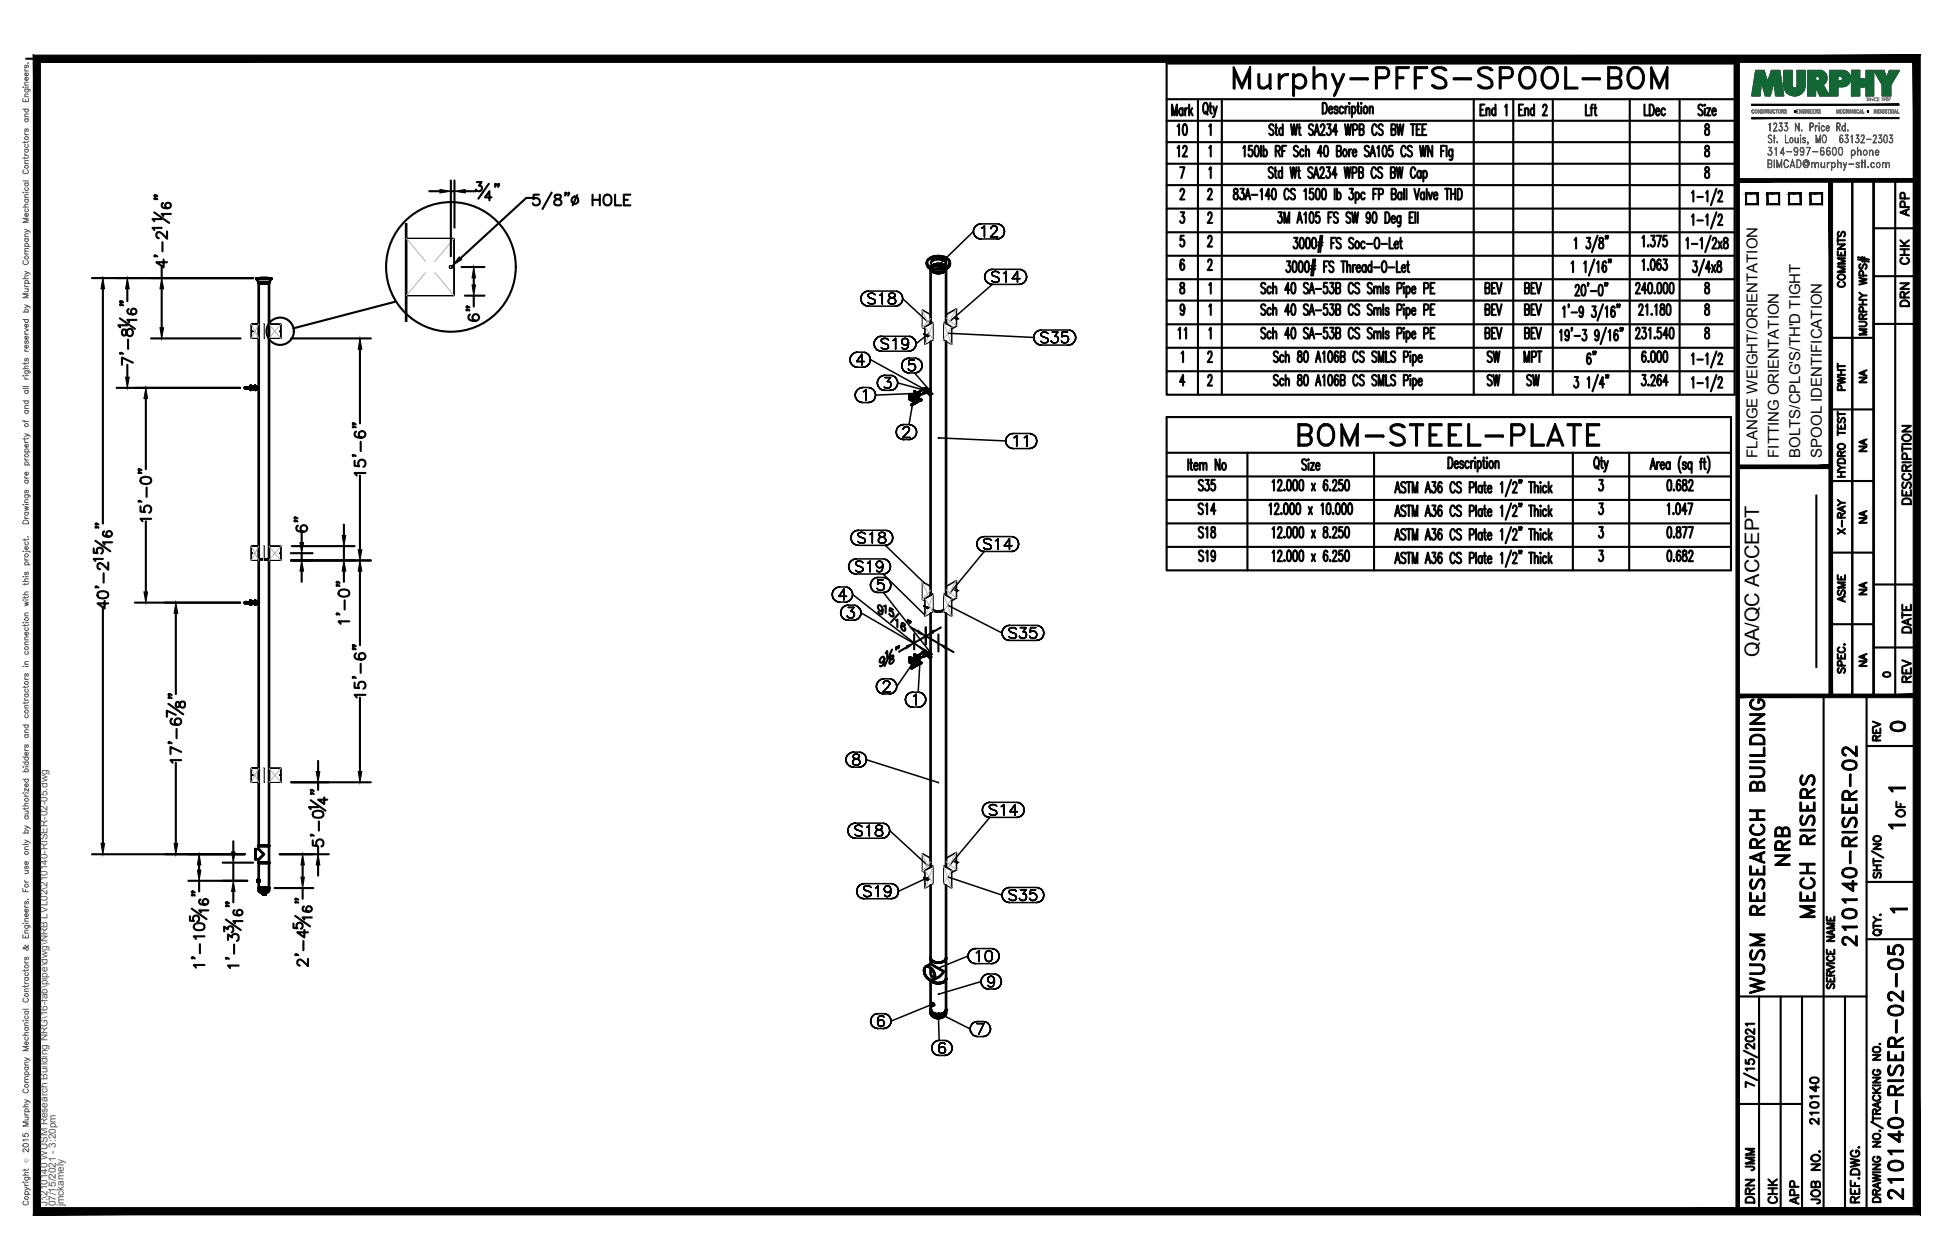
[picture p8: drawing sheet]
<svg xmlns="http://www.w3.org/2000/svg" width="432mm" height="279mm" viewBox="0 0 432 279" stroke-linecap="round" stroke-linejoin="round" font-family="sans-serif">
<defs><g id="words">
<text font-size="10.6" x="272.3" y="22.6">Murphy-PFFS-SPOOL-BOM</text>
<text font-size="8.8" x="286.5" y="100.2">BOM-STEEL-PLATE</text>
<text font-size="7.1" x="116.8" y="47.6">5/8&quot; HOLE</text>
<g font-size="6.6">
<text x="397.6" y="193" transform="rotate(-90 397.6 193)">NRB</text>
<text x="403.2" y="204.6" transform="rotate(-90 403.2 204.6)">MECH RISERS</text>
<text x="412.4" y="211" transform="rotate(-90 412.4 211)">210140-RISER-02</text>
<text x="391.9" y="221.5" transform="rotate(-90 391.9 221.5)">WUSM RESEARCH BUILDING</text>
<text x="422.6" y="267.1" transform="rotate(-90 422.6 267.1)">210140-RISER-02-05</text>
</g>
<g font-size="5.7">
<text x="328.4" y="81.5">SW</text>
<text x="328.4" y="86.8">SW</text>
<text x="337.3" y="86.8">SW</text>
</g>
<g font-size="5.3">
<text x="263.9" y="31" transform="rotate(-90 263.9 31)">10</text>
<text x="263.9" y="36" transform="rotate(-90 263.9 36)">12</text>
<text x="417.7" y="163.3">0</text>
<text x="389.8" y="260.7" transform="rotate(-90 389.8 260.7)">JMM</text>
<text x="389.8" y="267.8" transform="rotate(-90 389.8 267.8)">DRN</text>
<text x="399.7" y="268.1" transform="rotate(-90 399.7 268.1)">APP</text>
</g>
<g font-size="4.9">
<text x="424" y="49" transform="rotate(-90 424 49)">APP</text>
<text x="424" y="59.6" transform="rotate(-90 424 59.6)">CHK</text>
<text x="409.9" y="64.9" transform="rotate(-90 409.9 64.9)">COMMENTS</text>
<text x="424" y="69.1" transform="rotate(-90 424 69.1)">DRN</text>
<text x="263.9" y="76.2" transform="rotate(-90 263.9 76.2)">11</text>
<text x="354.5" y="81.8" transform="rotate(-90 354.5 81.8)">6&quot;</text>
<text x="409.9" y="87.8" transform="rotate(-90 409.9 87.8)">PWHT</text>
<text x="424.4" y="112.9" transform="rotate(-90 424.4 112.9)">DESCRIPTION</text>
<text x="409.9" y="119.6" transform="rotate(-90 409.9 119.6)">X-RAY</text>
<text x="409.9" y="134.8" transform="rotate(-90 409.9 134.8)">ASME</text>
<text x="424.4" y="141.5" transform="rotate(-90 424.4 141.5)">DATE</text>
<text x="424.4" y="152.4" transform="rotate(-90 424.4 152.4)">REV</text>
<text x="417.7" y="165.5" transform="rotate(-90 417.7 165.5)">REV</text>
<text x="423" y="182.4" transform="rotate(-90 423 182.4)">OF</text>
<text x="403.9" y="250.5" transform="rotate(-90 403.9 250.5)">210140</text>
<text x="394.8" y="268.1" transform="rotate(-90 394.8 268.1)">CHK</text>
<text x="404.3" y="268.1" transform="rotate(-90 404.3 268.1)">JOB NO.</text>
</g>
<g font-size="4.4">
<text x="414.5" y="86.1" transform="rotate(-90 414.5 86.1)">NA</text>
<text x="414.5" y="101.2" transform="rotate(-90 414.5 101.2)">NA</text>
<text x="414.5" y="117.1" transform="rotate(-90 414.5 117.1)">NA</text>
<text x="414.5" y="133" transform="rotate(-90 414.5 133)">NA</text>
<text x="389.9" y="145.7" transform="rotate(-90 389.9 145.7)">QA/QC ACCEPT</text>
<text x="414.5" y="148.9" transform="rotate(-90 414.5 148.9)">NA</text>
</g>
<text font-size="4" x="416.3" y="151.3">0</text>
<g font-size="3.5">
<text x="417.3" y="176.7">1</text>
<text x="417.3" y="184.9">1</text>
<text x="417.7" y="203.6">1</text>
</g>
<g font-size="3.3">
<text x="389.5" y="101.5" transform="rotate(-90 389.5 101.5)">FLANGE WEIGHT/ORIENTATION</text>
<text x="394.3" y="101.5" transform="rotate(-90 394.3 101.5)">FITTING ORIENTATION</text>
<text x="399.1" y="101.5" transform="rotate(-90 399.1 101.5)">BOLTS/CPLG'S/TH'D TIGHT</text>
<text x="403.8" y="101.5" transform="rotate(-90 403.8 101.5)">SPOOL IDENTIFICATION</text>
</g>
<g font-size="2.2" fill="#545454">
<text x="10.5" y="267.5" transform="rotate(-90 10.5 267.5)">J:\210140 WUSM Research Building NRG\16-fab\pipe\dwg\NRB LVL02\210140-RISER-02-05.dwg</text>
<text x="12.4" y="267.5" transform="rotate(-90 12.4 267.5)">07/15/2021 - 3:20pm</text>
<text x="14.1" y="267.4" transform="rotate(-90 14.1 267.4)">jmckamely</text>
</g>
<text font-size="1.3" fill="#545454" x="6.3" y="257.9" transform="rotate(-90 6.3 257.9)">Ó</text>
</g></defs>
<!-- layer: AR-STL -->
<g fill="none" stroke="#000" stroke-width=".59">
<path d="M90 49.6v21.7M205.8 57.5a3.5 3.5 0 0 1 4.6 .4 1.57 1.57 0 0 1-1.8 1.7 2.98 2.98 0 0 1-3-1v-.7zM206.3 59.8v11.9M206.8 58.9l-.6 .4 .6-.4M206.8 57.5l-.6-.3 .6 .3M207.1 58.7l-.4 .2M207.5 58.6l1.4 .1M208 58.5l.9 .2M208 58.5l-.9 .2M208 57.3l1.2 .2M208.9 58.7l.3 .2M208.9 58.7l.3 .1"/>
<path d="M209.2 57.5l.6-.3-.6 .3M209.2 57.5a.73 .73 0 0 1 .5 .7 .73 .73 0 0 1-.5 .7M209.2 58.9h.1M209.2 58.9l-1.2 .3M209.2 58.9l.6 .4M209.2 58.8h.1M209.7 59.8l-.5 .5M209.7 59.8v11.9M57 62l.3 .7h2.3v61.3M57.3 62.7h1.5M57.3 62.7h.2zM57.4 62.7h.1h-.1"/>
<path d="M57.5 62.7h1.3zM57.5 62.7h.1M57.6 61.7h1.3h-.4M58.5 62.7h-1.2v61.3h1.1h-1.1v63.5h1.5M58.8 62.7h.3zM59 62.7h-.2h.2M59 62.7h.5zM59.3 62.7h.2zM59.3 61.7h-.4h.4M59.5 62.7h.1zM60 62l-.4 .7h-.1h.1M206.3 75.7v56.2"/>
<path d="M206.5 60.1l-.2-.3 .5 .5M206.8 60.3l-.4-.5 .1 .2a2.02 2.02 0 0 0 1.9 .5M206.8 60.3l.7 .2h.9M209.2 60.2l.5-.4-.5 .5M209.2 60.2l-.8 .3M209.2 60.3l-.3 .1 .3-.1M209.2 60.2h.1M209.2 60.3h.1M209.7 75.7v56.2M54.3 85.9v.1v-.1M54.3 85.9l1.7 .1-1.7-.1v.1l1.7 .1-1.7-.1zM55.4 86.1l.1 .2"/>
<path d="M55.5 85.8l-.1 .1M55.5 86.3v.1M55.5 85.6l.1 .4zM55.5 86.1v.3l.1-.3M55.5 86.2v-.1v.2M55.5 85.8v-.2v.2M55.6 86.1v.3l-.1-.2v.2v-.1M55.6 86.1h.1M55.6 85.7v.2v-.2M55.6 85.8v-.2v.2M55.6 85.8h.5v.2M55.9 86.1h.1"/>
<path d="M55.9 85.9h.1M55.9 86.2l.2 .1M56 86.1l-1.7-.1 1.7 .1M56 86l-1.7-.1 1.7 .1M56 85.8h.1M56 86.1h.1M56 86h.1M56 86.2h.1M56 86l.1 .1zM56.1 86.1v.2l-.5-.1M56.1 85.8h.1M56.1 86h.1"/>
<path d="M56.1 86v.1v-.1M56.1 85.8l.1 .1-.1 .3M56.1 86v.1M56.1 86.1h.1M56.1 86.2h.1M56.1 85.8h-.2M56.2 85.8v.3l-.1 .1M56.5 85.9v.4v-.2v.2h-.4l.1-.1M56.5 85.8v-.2v.2h-.4h.1M56.5 85.9h.1M56.5 85.7v.2M56.5 85.8v-.2v.2"/>
<path d="M56.5 85.6v.2zM56.5 85.7l.1-.1v.8v-.1M56.6 86.3v-.2l-.1 .3v-.8v.8M56.6 85.8h.1M56.6 85.7h.1v.6h-.1M56.6 86.3h.7M56.6 85.8h.7M56.6 86.2v.1M56.7 86.2l-.1 .1M56.7 85.7v.4M56.7 86.3h.1M56.7 86.2h.1"/>
<path d="M56.7 86.1h.1M56.7 85.7v.3zM56.7 85.8h.1M56.7 86.1v.1M201.6 88.5l1 .5-.5-.3 .5 .3v-1l-.9-.6-.1 1.1 .1-.1 .1 .1M201.6 87.4v1.1M201.7 87.4l.9 .6-1-.6 1 .6v1.1l-1-.6M201.8 88l.1 .4 .3 .2M201.9 88h-.2M201.9 87.9l.4 .1 .1 .5M201.9 88.3l.1 .1M202 88l.2 .4v.2"/>
<path d="M202 87.9l.3 .4v.2M202 88.7h.1M202.1 89.9v-.2v.2M202.2 88.6l-.1 .1M202.4 87.7h-.1M202.5 87.6l.2 .1M202.5 87.6l-.2 .1M202.5 87.6l.4 .1M202.6 87.8h.1M202.6 87.7h.1M202.7 87.7h.1M202.7 86.9v.6l.1-.7v.6v-.6l.9 .6z"/>
<path d="M202.7 86.9l.9 .5v1M202.7 87.7l.1 .1M202.8 88.3l-.2 .1M202.8 88.1h.1M202.8 88h.1M202.8 88.3h-.1M202.8 86.8l.9 .6v1M202.8 88.1l1 .6M202.8 87.8h.1M202.8 87.7l.2 .1-.3 .2v.3M202.8 87.8l.1 .4M202.9 87.4l-.4 .2"/>
<path d="M202.9 88l1 .6M202.9 88.3h-.1M202.9 87.3l-.1 .1M202.9 87.3h.3M203 87.8l.1 .2M203 87.2l-.1 .1M203 87.8v.2M203 87.3l-.1 .1M203.1 87.3h-.2h.2M203.1 88h-.1M203.1 87.3l.1 .1M203.1 87.4h.1"/>
<path d="M203.2 87.4l.2 .4M203.2 87.3l.2 .2v.4M203.2 87.4h.1M203.3 88l-.2 .1M203.3 87.5h.1M203.4 88h-.1M203.4 88h.1M203.4 87.7v.2zM203.4 87.9v.1M203.4 87.9l-.2 .1M203.4 87.9l-.1 .1M203.8 88.7l-1.7 1v.2l1.7-1.1-1.7 1.1"/>
<path d="M203.8 88.7l-1.7 1.1M203.8 88.7l.1 .1M203.8 88.8h.1M203.9 88.6v.1M203.9 88.6v.2M203.9 88.6h.1l-.1 .2M204.5 86.3a.52 .52 0 0 1 .5 .3 .52 .52 0 0 1 0 .6M204.5 86.4l.4 .2 .1 .4M204.6 86.4l-.1 .1M204.6 86.3l-1.3 .9M204.7 86.3l.3 .2-.2-.2M204.7 86.2l-.3 .3"/>
<path d="M204.8 86.3l.2 .2zM204.8 87.2h.2M204.8 86.2l.3 .1 .2 .4M204.9 86.3l.4 .3M205 86.5l.1 .4zM205 87.1h-.2M205 87l-.1 .1M205 87h.1M205 86.2h.4M205 87l-1.3 .8M205 86.6h.1M205.1 86.6h.1"/>
<path d="M205.1 86.6v.1M205.1 86.9v.1M205.1 86.7v.2zM205.1 86.8h.1M205.2 87l-.2 .2M205.3 86.8h.1M205.3 86.9h.1M205.4 87l.7 .4M205.5 87.1h.1M205.6 86.3h.1M205.7 86.3l-.4 .3v.4M205.8 86.3l.5 .3"/>
<path d="M205.9 86.4l-.3 .2-.1 .5M205.9 86.4v.1M206.1 87.6h.1M206.2 87.4h.1M206.2 87.3l.1 .2v-.2M206.2 86.9l-.1 .5 .2 .3M206.3 86.9l-.2 .5 .2-.4M206.3 86.9h-.1M54.3 133.7v-.2v.2h1.7h-1.7v-.2l1.7 .1-1.7-.1v.2M55.4 133.7l.1 .2M55.5 133.4l-.1 .2M55.5 133.9v.2"/>
<path d="M55.5 133.2l.1 .4zM55.5 133.7v.4l.1-.3M55.5 133.8v-.1v.2M55.5 133.4v-.2v.3M55.5 133.2v.2zM55.5 133.4v-.2v.2M55.6 133.8v.3v-.4v.4l-.1-.3v.3v-.2M55.6 133.3v.2v-.2M55.6 133.5v-.3v.3M55.6 133.4l.5 .1M55.9 133.7h.1M55.9 133.5h.1"/>
<path d="M55.9 133.8h.1M55.9 133.4h.1M56 133.7h-1.7h1.7M56 133.6l-1.7-.1 1.7 .1M56 133.5h.1M56 133.7h.1M56 133.6h.1M56 133.8h.1M56 133.8h.2M56 133.6l.1 .1zM56.1 133.7v.2l-.5-.1M56.1 133.4h.1"/>
<path d="M56.1 133.6h.1M56.1 133.6v.1v-.1M56.1 133.4l.1 .1-.1 .3M56.1 133.6v.1M56.1 133.5v.1M56.1 133.8h.1M56.1 133.4h-.1M56.1 133.5h.1M56.2 133.4h-.1h.4M56.5 133.5v.4v-.1v.1h-.4M56.5 133.5h.1M56.5 133.5l.1-.3v.6"/>
<path d="M56.5 133.5v-.3v.3M56.5 133.4v-.2v.2M56.5 133.2v.2zM56.6 133.9v-.1l-.1 .3v-.9v.9M56.6 133.4h.1v.4M56.6 133.4h.1v.5h-.1M56.6 133.8v.3v-.2M56.6 133.8v.1M56.6 133.9h.7M56.6 133.4h.7M56.7 133.8l-.1 .1M56.7 133.9h.1"/>
<path d="M56.7 133.8h.1M56.7 133.7h.1M58.6 124h1M59.6 124v63.5h-.8M206.3 136v56.2M206.8 135.3l.7 .3h.9l.8-.3M206.8 135.3l1.2 .3 1.2-.3M209.7 136v56.2M201.6 146.8l1 .5-.5-.2M201.6 145.8v1M201.6 146.8l.5 .3M201.7 145.7l.9 .6-1-.5 1 .5v1.1l-.5-.3"/>
<path d="M201.8 146.8l-.1-.1-.1 .1 .1-1.1v.6v-.6l.9 .6v1l-.5-.2M201.8 146.3l.2 .5M201.9 146.3h-.2M201.9 146.2l.3 .2 .1 .5M201.9 146.6l.3 .3M202 146.4l.2 .5M202 146.2l.3 .2 .1 .4M202 147h.1M202.1 148v.2l1.7-1-1.7 1M202.1 148l1.7-1-1.7 1v.2M202.1 148.2v-.2v.2M202.2 146.9l-.1 .1"/>
<path d="M202.4 146l-.1 .1M202.5 145.9l.2 .1M202.5 145.9l.4 .1M202.5 145.9l-.2 .1M202.6 146.1h.1M202.7 146h.1M202.7 145.2v.6l.1-.7v.7v-.7l.9 .6zM202.7 145.2l.9 .5v1M202.7 146l.2 .5M202.8 146.6l-.2 .1M202.8 146.4h.1M202.8 145.1l.9 .6v1.1"/>
<path d="M202.8 146.6l-.1 .1M202.8 146.5l1 .6M202.8 146.3h.1M202.8 146l.2 .1-.3 .2v.4M202.8 146.5h.1M202.9 145.7l-.4 .2M202.9 146.3v.1M202.9 146.6h-.1M202.9 146.3l1.1 .6M202.9 146.3h.1M203 146.1l.1 .2M203 145.6l-.1 .1"/>
<path d="M203 146.1v.2M203 146.3v.1M203 145.6l-.2 .1M203.1 145.6v.1M203.1 145.6h-.2l.5 .1v.5M203.1 145.7h.1M203.1 145.7l.2 .1zM203.2 145.7l.2 .5M203.2 146.4h.2M203.3 146.3l-.2 .1M203.3 145.9h.1M203.3 146.3h.1"/>
<path d="M203.4 146v.2zM203.4 146.2v.1M203.4 146.3v.1M203.4 146v.1M203.4 146.2l-.1 .1M203.8 147.2h.1M203.9 147.1h.1M203.8 147.1h.1M203.9 146.9v.2M203.9 147v.1M203.9 147h.1M204 147.1h.1"/>
<path d="M204 146.9l-.1 .2M204 146.9l-.1 .1M204.5 144.7h.1M204.5 144.8l.4 .2 .1 .4M204.6 144.7l-.1 .1M204.6 144.7l-1.3 .8M204.6 144.7l.4 .2M204.7 144.6l-.3 .3M204.7 144.6l.3 .3M204.8 144.5l.3 .1 .2 .4M204.8 145.5h.1M204.8 144.7l.2 .3"/>
<path d="M204.8 145.5h.2M205 145.4h-.2M205 144.9v.5M205 145.4h-.1M205 144.8l-.1-.1 .1 .1M205 144.6l.3 .4M205 144.9v.1M205 145.4l-1.3 .7M205 145.4v.1M205 144.9h.1M205 145l.1 .3zM205.1 145h.1"/>
<path d="M205.1 145v.1M205.1 145.1v.1zM205.2 145.4l-.2 .1M205.3 145.1h.1M205.3 145.2h.1M205.4 145.4l.7 .3M205.4 144.6h-.5M205.5 145.4h.1M205.6 144.7h.1M205.7 144.6l-.4 .3v.4M205.8 144.7l.5 .3M205.9 144.8l-.3 .1-.1 .5"/>
<path d="M206.1 145.9h.1M206.2 145.8h.1M206.2 145.3l-.1 .5 .2 .2M206.3 145.5v.3zM206.3 145.3l-.1 .5zM206.3 145.2l-.1 .1M56.6 188.3h.7l1.2 1.1-1.2 1.2h-.7zM56.6 188.3v2.3M57.1 195.2v.3M57.1 195.2h.1M57.1 195.3h.1M57.1 195.4h.1"/>
<path d="M57.1 195.2h.2M57.1 195.5h.1M57.1 195.1h.1M57.2 195.5h.1M57.2 195.1h.1M57.2 195.2h.1M57.2 195.3h.1M57.2 195.4h.1M57.2 195.2v.3M57.3 195.4l-.2 .1M57.3 196.9h.2zM57.3 190.6l.1 .7"/>
<path d="M57.3 187.6h.2zM57.3 191.3h.2zM57.3 191.3h.4h-.2M57.3 191.3h2.3v5.6h-2.3zM57.3 187.6v.7M57.3 195.2v.3M57.3 187.5h1.2M57.4 187.5v.1M57.4 191.3h.1M57.4 191.3h2.2M57.5 197l-.2-.1 .1 .6M57.5 197h.2"/>
<path d="M57.5 196.9h.2zM57.5 197h.2h-.3v.5h.1M57.5 187.6h.2zM57.5 187.5h.2h-.2M57.5 191.3h.2M57.5 191.3h.2zM57.5 187.5h.1M57.7 197h.2M57.7 197h.2h-.2M57.7 197h-.2v.5h.2M57.7 187.6h.2h-.2M57.7 191.3h.2"/>
<path d="M57.7 191.3h.2h-.2M57.9 196.9h-.2h.2M57.9 197h.3M57.9 197h.3h-.3M57.9 197h-.2v.5h.2M57.9 187.5h-.2h.2M57.9 187.6h.3h-.3M57.9 191.3h-.2h.2M57.9 191.3h.3M57.9 191.3h.3h-.3M58.2 196.9h-.3h.3M58.2 197h.3"/>
<path d="M58.2 197h.3h-.3M58.2 197h-.3v.5h.3M58.2 187.5h-.3h.3M58.2 187.6h.3h-.3M58.2 187.6h.6M58.2 191.3h-.3h.3M58.2 191.3h.3M58.2 191.3h.3h-.3M58.3 198.2h.1M58.3 198.2h.4v.2M58.4 198.2l-.1 .2h.4M58.4 198.4h.1"/>
<path d="M58.4 198.4v-.3h.2l.1 .3M58.4 198.2h.1M58.5 196.9h-.3h.3M58.5 196.9h.3M58.5 197h.5M58.5 197h-.3v.5h.3M58.5 198.4h.1M58.5 198.2h.1M58.5 187.5h-.3h.3M58.5 187.5h.5M58.5 191.3h-.3h.3M58.5 191.3h.3h-.3"/>
<path d="M58.5 191.3h.8M58.5 196.9l-1.2 .1M58.6 198.4h.1M58.6 198.2h.1M58.8 197h-.3h.3M58.8 196.9h.2M58.8 197h-.3v.5h.3M58.8 187.6h.3h-.3M58.8 187.5h.7M58.8 191.3h.8h-.5M58.8 197h.8M59 197h.3"/>
<path d="M59 197h-.2v.5h.2M59.1 196.9h-.3h.3M59.1 197h.4M59.1 187.6h.1M59.1 187.6h.2h-.2M59.1 191.3h-.3h.3M59.3 196.9h-.2h.2M59.3 196.9h.2M59.3 197h-.3v.5h.3M59.3 187.6h.2h-.2M59.3 187.5l.3 .1h-2.3M59.3 191.3h-.2h.2"/>
<path d="M59.3 191.3h.3M59.5 197h.1M59.5 197h-.2v.5h.2M59.5 196.9h-.2h.2M59.5 187.6h.1M59.5 191.3h-.2h.2M59.6 196.9h.1M59.6 197h.1M59.6 197h-.1v.5h.1a1.46 1.46 0 0 1-2.3 0M59.6 197.5v-.5v.5M59.6 187.6v3.7M59.6 191.3h.1"/>
<path d="M59.6 191.3h-.1M206.3 196.3v17.4M209.7 196.3v27.7M204.9 214.8v.7zM204.9 215.5l.1 .5-.1-.5M205 216l.2 .4-.2-.4M205 214.6l-.1 .2 .1-.2M205.2 216.4l.5 .6 .9 .4M206.3 213.7l-1.3 .9a1.03 1.03 0 0 1 1.7 .4l.5 1.2M206.3 213.7l2.9 1.7a4.2 4.2 0 0 1-2.6 2l.6-.5M206.3 212.3l.1 .4 .4 .5-.5-.5zM206.3 214.7a1.83 1.83 0 0 0 .8 2.2h.1"/>
<path d="M206.3 217.4v7.2M206.4 217.4l.4 .3-.4-.3 1.1 .6-.7-.3 1.2 .3 1.2-.3M206.8 213.2l.7 .2zM207.2 216.2v.7M207.5 218h.5h-.5M208 218h.4h-.4M208.4 218l1.1-.5zM209.2 213.2h.1M209.2 217.7h.1M209.2 213.1h.1M209.5 217.5l.2-.2-.2 .2M209.7 212.7a1.97 1.97 0 0 1-2.2 .7h.9l.8-.2"/>
<path d="M209.7 212.7l-.5 .5M209.7 212.3v.4M209.7 216.9v.4v-.3l-.5 .7M209.7 212.5v.2M206.3 223.8v.1M206.3 223.9v.2M206.3 224.6l.1 .3M206.3 224.2v-.3l.1 1 .1 .2M206.3 224.2l.5 .4-.3-.2M206.3 224.1l.2 .3M206.4 222.7v.1M206.4 222.8l.2 .2"/>
<path d="M206.4 222.7h.1M206.4 222.6h.1M206.4 222.6v.1M206.4 222.9h.1M206.4 222.6l.2 .3M206.4 222.6l.3 .2-.1 .2M206.5 222.5l-.2 .3 .3 .2M206.5 222.7l.2 .2M206.5 222.7l.1 .3M206.5 224.4l.6 .4M206.5 224.4v.7l.3 .2M206.6 222.5l.2 .3"/>
<path d="M206.6 222.5h.1M206.6 222.9v.1M206.6 222.5l.2 .2M206.7 222.5l-.3 .2M206.7 222.9l-.1 .1M206.7 222.5l.2 .1v.2M206.8 224.6v.7l.3 .2M206.8 222.7v.1M206.8 222.8l-.2 .2M206.8 222.5h.1M207.1 224.8l.4 .1-.7-.3 .7 .3h.9v.6M207.1 224.8v.7h.4"/>
<path d="M207.5 224.9h.5h-.5M207.5 224.9v.6l.5 .1M207.8 225.7h.4M208 224.9h.4h-.4M208 224.9v.7M208.1 225.8h.1M208.1 225.7h.1M208.4 224.9l1.1-.5zM208.9 224.8v.7M209.2 224.6h.1M209.2 224.6v.7M209.5 224.4l.2-.2-.2 .2"/>
<path d="M209.5 224.4v.7M209.7 224.2v.7M209.7 223.8v.4v-.3M209.7 224.1v.5a1.86 1.86 0 0 1-1.7 1.1 1.86 1.86 0 0 1-1.7-1.1M209.7 224.6a1.55 1.55 0 0 1-1.7 1"/>
</g>
<g fill="#000">
<circle cx="206.8" cy="58.8" r=".3"/>
<circle cx="206.8" cy="58.9" r=".3"/>
<circle cx="209.3" cy="58.8" r=".17"/>
<circle cx="206.8" cy="60.2" r=".3"/>
<circle cx="54.3" cy="85.9" r=".3"/>
<circle cx="55.4" cy="85.8" r=".3"/>
<circle cx="55.5" cy="85.8" r=".3"/>
<circle cx="56" cy="86" r=".3"/>
<circle cx="56.1" cy="85.8" r=".3"/>
<circle cx="56.1" cy="86.1" r=".3"/>
<circle cx="56.1" cy="86" r=".3"/>
<circle cx="56.2" cy="86.2" r=".3"/>
<circle cx="56.2" cy="85.8" r=".3"/>
<circle cx="56.5" cy="86.1" r=".3"/>
<circle cx="56.5" cy="85.8" r=".3"/>
<circle cx="56.7" cy="86.3" r=".3"/>
<circle cx="202" cy="87.9" r=".17"/>
<circle cx="202" cy="87.9" r=".3"/>
<circle cx="202.2" cy="88.6" r=".3"/>
<circle cx="202.3" cy="88.5" r=".3"/>
<circle cx="202.4" cy="88.5" r=".3"/>
<circle cx="202.7" cy="88.3" r=".3"/>
<circle cx="202.8" cy="88.1" r=".3"/>
<circle cx="202.8" cy="88" r=".3"/>
<circle cx="202.9" cy="87.7" r=".3"/>
<circle cx="203.9" cy="88.7" r=".3"/>
<circle cx="203.9" cy="88.8" r=".3"/>
<circle cx="203.9" cy="88.6" r=".3"/>
<circle cx="204" cy="88.8" r=".3"/>
<circle cx="204" cy="88.6" r=".3"/>
<circle cx="204.8" cy="86.3" r=".3"/>
<circle cx="204.9" cy="86.3" r=".3"/>
<circle cx="205.1" cy="86.9" r=".3"/>
<circle cx="206.1" cy="87.4" r=".3"/>
<circle cx="54.3" cy="133.5" r=".3"/>
<circle cx="55.4" cy="133.4" r=".3"/>
<circle cx="55.5" cy="133.4" r=".3"/>
<circle cx="56" cy="133.7" r=".3"/>
<circle cx="56" cy="133.6" r=".3"/>
<circle cx="56.1" cy="133.4" r=".3"/>
<circle cx="56.1" cy="133.7" r=".3"/>
<circle cx="56.1" cy="133.6" r=".3"/>
<circle cx="56.2" cy="133.4" r=".3"/>
<circle cx="56.5" cy="133.8" r=".3"/>
<circle cx="56.5" cy="133.4" r=".3"/>
<circle cx="56.7" cy="133.4" r=".3"/>
<circle cx="56.7" cy="133.9" r=".3"/>
<circle cx="202" cy="146.2" r=".17"/>
<circle cx="202" cy="146.2" r=".3"/>
<circle cx="202.2" cy="146.9" r=".3"/>
<circle cx="202.3" cy="146.9" r=".3"/>
<circle cx="202.4" cy="146.8" r=".3"/>
<circle cx="202.7" cy="146.6" r=".3"/>
<circle cx="202.8" cy="146.5" r=".3"/>
<circle cx="202.8" cy="146.3" r=".3"/>
<circle cx="202.9" cy="146.3" r=".3"/>
<circle cx="202.9" cy="146" r=".3"/>
<circle cx="203" cy="146.1" r=".3"/>
<circle cx="203.9" cy="147.1" r=".3"/>
<circle cx="203.9" cy="147" r=".3"/>
<circle cx="204" cy="147.1" r=".3"/>
<circle cx="204" cy="146.9" r=".3"/>
<circle cx="204" cy="147" r=".3"/>
<circle cx="204.8" cy="144.7" r=".3"/>
<circle cx="204.9" cy="144.6" r=".3"/>
<circle cx="205.1" cy="145.2" r=".3"/>
<circle cx="205.1" cy="145.1" r=".3"/>
<circle cx="206.2" cy="145.7" r=".3"/>
<circle cx="57.1" cy="195.4" r=".3"/>
<circle cx="57.1" cy="195.5" r=".3"/>
<circle cx="57.1" cy="195.2" r=".3"/>
<circle cx="57.1" cy="195.3" r=".3"/>
<circle cx="57.2" cy="195.2" r=".3"/>
<circle cx="57.2" cy="195.5" r=".3"/>
<circle cx="57.3" cy="195.2" r=".3"/>
<circle cx="57.3" cy="195.4" r=".3"/>
<circle cx="57.3" cy="195.5" r=".3"/>
<circle cx="57.3" cy="195.3" r=".3"/>
<circle cx="58.3" cy="198.2" r=".3"/>
<circle cx="58.3" cy="198.4" r=".3"/>
<circle cx="58.4" cy="198.4" r=".3"/>
<circle cx="58.4" cy="198.2" r=".3"/>
<circle cx="58.4" cy="198.1" r=".3"/>
<circle cx="58.5" cy="197" r=".3"/>
<circle cx="58.5" cy="198.2" r=".3"/>
<circle cx="58.6" cy="198.4" r=".3"/>
<circle cx="58.6" cy="198.2" r=".3"/>
<circle cx="58.6" cy="198.1" r=".3"/>
<circle cx="58.7" cy="198.2" r=".3"/>
<circle cx="58.7" cy="198.4" r=".3"/>
<circle cx="58.8" cy="197" r=".3"/>
<circle cx="58.8" cy="191.3" r=".3"/>
<circle cx="59.3" cy="191.3" r=".3"/>
<circle cx="59.3" cy="197" r=".3"/>
<circle cx="59.6" cy="197" r=".3"/>
<circle cx="59.6" cy="191.3" r=".3"/>
<circle cx="206.8" cy="217.7" r=".3"/>
<circle cx="206.8" cy="213.1" r=".3"/>
<circle cx="206.3" cy="223.9" r=".3"/>
<circle cx="206.6" cy="223" r=".3"/>
<circle cx="206.8" cy="223" r=".3"/>
<circle cx="206.8" cy="224.6" r=".3"/>
<circle cx="206.9" cy="222.8" r=".3"/>
<circle cx="207.8" cy="225.7" r=".3"/>
<circle cx="208.1" cy="225.7" r=".3"/>
<circle cx="209.7" cy="223.9" r=".3"/>
</g>
<g fill="none" stroke="#000" stroke-width=".34">
<path d="M205.3 58.2a2.35 2.35 0 0 0 2.7 1.6 2.34 2.34 0 0 0 2.7-1.6 1.85 1.85 0 0 1-2 1.9 3.2 3.2 0 0 1-3.3-1.1zM205.3 58.2a2.43 2.43 0 0 1 2.7-1.5 2.42 2.42 0 0 1 2.7 1.5M206.3 58.4a2.14 2.14 0 0 1 3.4 0M208 57.3h-.5a1.07 1.07 0 0 0-1.1 1.2l.7 .6 .9 .1M209.4 58.7l-.2 .1h.1M215.8 51.3v.5v-.5M215.8 51.3l-7.8 7.6M215.8 50.8v.5v-.5M215.8 51.8l.3 .5-.3-.5M216.1 50.3l-.3 .5 .3-.5M216.1 52.3l.3 .3-.3-.3M216.4 50l-.3 .3 .3-.3"/>
<path d="M216.4 52.6l.5 .3-.5-.3M216.9 49.7l-.5 .3 .5-.3M216.9 52.9l.6 .1-.6-.1M217.5 49.6l-.6 .1 .6-.1M217.5 53h3.5M217.5 49.6h3.5M217.6 50.6l.3-.2-.3 .2M217.9 50.4l.3-.3-.3 .3M218.2 50.1v2.4v-2.4M219.4 59.8l-.4 .3 .4-.3M219.6 52.5h1.5h-1.5M219.7 50.7v-.1v.1"/>
<path d="M219.7 50.6l.1-.2-.1 .2M219.8 50.4l.1-.2-.1 .2M219.9 50.2l.2-.1-.2 .1M219.9 59.7l-.5 .1 .5-.1M219.9 59.7h6M220.1 50.1h.5h-.5M220.6 50.1l.2 .1-.2-.1M220.7 51.4l-1.1 1.1 1.1-1.1M220.8 50.2l.1 .2-.1-.2M220.9 51l-.2 .4 .2-.4M220.9 50.4l.2 .2-.2-.2M221 53l.5-.1-.5 .1"/>
<path d="M221.1 50.8l-.2 .2 .2-.2M221.1 50.6v.2v-.2M221.5 49.7l-.5-.1 .5 .1M221.5 52.9l.5-.3-.5 .3M222 50l-.5-.3 .5 .3M222 52.6l.4-.3-.4 .3M222.4 50.3l-.4-.3 .4 .3M222.4 52.3l.2-.5-.2 .5M222.6 50.8l-.2-.5 .2 .5M222.6 51.8l.1-.5-.1 .5M222.7 51.3l-.1-.5 .1 .5M226.4 59.8l-.5-.1 .5 .1"/>
<path d="M56.7 61.7v.3M56.8 61.7h3.4M56.8 62h3.4M59.8 62.7h-.2l.2 .1M60.3 61.7v.3M188.4 79.7l.1 .6-.1-.6M188.5 79.2l-.1 .5 .1-.5M188.8 78.8l-.3 .4 .3-.4M189.1 78.4l-.3 .4 .3-.4M189.6 78.2l-.5 .2 .5-.2M190.1 78.1l-.5 .1 .5-.1M190.1 78.1h1.2"/>
<path d="M190.8 66.2l.1 .5-.1-.5M190.9 65.7l-.1 .5 .1-.5M190.9 66.7l.2 .5-.2-.5M191 78.6l-1.1 1.6 1.1-1.6M191 78.6v2.4v-2.4M191.1 65.2l-.2 .5 .2-.5M191.1 67.2l.4 .3-.4-.3M191.5 64.9l-.4 .3 .4-.3M191.5 67.5l.5 .3-.5-.3M191.8 78.2l-.5-.1 .5 .1M192 64.6l-.5 .3 .5-.3M192 67.8l.5 .1-.5-.1"/>
<path d="M192.3 78.4l-.5-.2 .5 .2M192.4 65.3v.3v-.3M192.4 65.6l.1 .2-.1-.2M192.5 64.5l-.5 .1 .5-.1M192.5 67.9h5.9M192.5 64.5h5.9M192.5 65.8l.1 .1-.1-.1M192.6 78.8l-.3-.4 .3 .4M192.6 65.1l-.2 .2 .2-.2M192.6 67.3l-.2-.2 .2 .2M192.6 65.9l.3 .2-.3-.2M192.9 79.2l-.3-.4 .3 .4"/>
<path d="M192.9 66.1l.6 .2-.6-.2M192.9 79.7v-.5v.5l13.1 7.2M193 65l-.4 .1 .4-.1M193 67.4l-.4-.1 .4 .1M193.4 65h-.4h.4M193.4 67.4h-.4h.4M193.5 66.3l.2 .1-.2-.1M193.7 65.1l-.3-.1 .3 .1M193.7 67.3l-.3 .1 .3-.1M193.7 66.4l.2 .1-.2-.1M193.7 76.2l.1 .5-.1-.5M193.8 75.7l-.1 .5 .1-.5"/>
<path d="M193.8 76.7l.3 .5-.3-.5M193.9 66.5l.1 .2-.1-.2M194 65.3l-.3-.2 .3 .2M194 67.1l-.3 .2 .3-.2M194 66.7v.4v-.4M194.1 75.3l-.3 .4 .3-.4M194.1 77.2l.3 .4-.3-.4M194.4 74.9l-.3 .4 .3-.4M194.4 77.6l.5 .2-.5-.2M194.9 74.6l-.5 .3 .5-.3M194.9 77.8l.5 .1-.5-.1M195 65.5l.2-.2-.2 .2"/>
<path d="M195.2 65.3l.4-.3-.4 .3M195.4 75.4v.2v-.2M195.4 75.6v.2v-.2M195.4 74.6h-.5h.5M195.4 75.8l.2 .1-.2-.1M195.4 77.9h6M195.4 74.6h6M195.6 65v2.4v-2.4M195.6 75.1l-.2 .3 .2-.3M195.6 77.3l-.2-.2 .2 .2M195.6 75.9l.2 .2-.2-.2M195.8 76.1l.7 .2-.7-.2"/>
<path d="M195.9 75l-.3 .1 .3-.1M195.9 77.4l-.3-.1 .3 .1M196.4 75h-.5h.5M196.4 77.4h-.5h.5M196.5 76.3l.2 .1-.2-.1M196.7 75.1l-.3-.1 .3 .1M196.7 77.3l-.3 .1 .3-.1M196.7 76.4l.1 .1-.1-.1M196.8 76.5l.1 .2-.1-.2M196.9 67v-.4v.4M196.9 66.6l.1-.2-.1 .2M196.9 75.4l-.2-.3 .2 .3"/>
<path d="M196.9 77.1l-.2 .2 .2-.2M196.9 76.7v.4v-.4M197 67.2l-.1-.2 .1 .2M197 65.3v.3v-.3M197 65.6l.2 .2-.2-.2M197 66.4l.3-.2-.3 .2M197.2 65.1l-.2 .2 .2-.2M197.2 67.3l-.2-.1 .2 .1M197.2 65.8l.2 .1-.2-.1M197.3 66.2l.3-.1-.3 .1M197.4 65.9l.5 .2-.5-.2M197.5 65l-.3 .1 .3-.1"/>
<path d="M197.5 67.4l-.3-.1 .3 .1M197.6 66.1l.5-.2-.5 .2M197.9 66.1l.3 .1-.3-.1M197.9 75.5l.3-.1-.3 .1M198 67.4h-.5h.5M198 65h-.5h.5M198.1 65.9l.2-.1-.2 .1M198.2 66.2l.2 .2-.2-.2M198.2 75.4l.3-.4-.3 .4M198.3 67.3l-.3 .1 .3-.1M198.3 65.1l-.3-.1 .3 .1M198.3 65.8l.1-.2-.1 .2"/>
<path d="M198.4 67.2l-.1 .1 .1-.1M198.4 65.3l-.1-.2 .1 .2M198.4 66.4l.1 .2-.1-.2M198.4 65.6v-.3v.3M198.4 67.9l.6-.1-.6 .1M198.5 67l-.1 .2 .1-.2M198.5 66.6v.4v-.4M198.5 75v2.4v-2.4M199 64.6l-.6-.1 .6 .1M199 67.8l.4-.3-.4 .3M199.4 64.9l-.4-.3 .4 .3M199.4 67.5l.4-.3-.4 .3"/>
<path d="M199.8 65.2l-.4-.3 .4 .3M199.8 67.2l.2-.5-.2 .5M199.9 75.8v-.1v.1M199.9 75.7l.1-.3-.1 .3M200 76.2l-.1-.4 .1 .4M200 75.4l.2-.3-.2 .3M200 77.1l.4 .3zM200 65.7l-.2-.5 .2 .5M200 66.7l.1-.5-.1 .5M200.1 66.2l-.1-.5 .1 .5 5.5 5.1M200.2 76.4l-.2-.2 .2 .2M200.2 75.1l.4-.1-.4 .1"/>
<path d="M200.6 79.7l-.4 .4 .4-.4M200.6 76.5l-.4-.1 .4 .1M200.6 75h.1h-.1M200.7 77.4h-.3h.3M200.7 76.5h-.1h.1M200.7 75l.3 .1-.3-.1M201 79.5l-.4 .2 .4-.2M201 76.4l-.3 .1 .3-.1M201 77.3l-.3 .1 .3-.1M201 75.1l.2 .3-.2-.3M201.2 76.2l-.2 .2 .2-.2M201.2 76.9l-.2 .4 .2-.4"/>
<path d="M201.2 75.4l.2 .4-.2 .4 .2-.4zM201.4 75.8l-.2 1.1zM201.4 77.9l.5-.1-.5 .1M201.5 79.4l-.5 .1 .5-.1M201.5 79.4h1.2M201.6 79.9l-.1 1 .1-1M201.9 74.6h-.5h.5M201.9 77.8l.4-.2-.4 .2M202.3 74.9l-.4-.3 .4 .3M202.3 77.6l.4-.4-.4 .4M202.7 79.9h-1.1h1.1M202.7 75.3l-.4-.4 .4 .4"/>
<path d="M202.7 77.2l.3-.5-.3 .5M203 75.7l-.3-.4 .3 .4M203 76.7l.1-.5-.1 .5M203.1 76.2l-.1-.5 .1 .5M203.2 79.5l-.5-.1 .5 .1M203.7 79.7l-.5-.2 .5 .2M205.9 73.9h.1M205.9 73.9l-2.8 2.3M210.1 73.9h.1M210.1 73.9l19 .9M218.3 61.4v.5v-.5M218.3 60.9v.5v-.5"/>
<path d="M218.3 61.9l.3 .5-.3-.5M218.6 60.4l-.3 .5 .3-.5M218.6 62.4l.4 .3-.4-.3M219 60.1l-.4 .3 .4-.3M219 62.7l.4 .3-.4-.3M219.4 63l.5 .1-.5-.1M219.9 60.5v.3v-.3M219.9 60.8l.1 .2-.1-.2M220 61l.1 .1-.1-.1M220.1 60.3l-.2 .2 .2-.2M220.1 62.5l-.2-.2 .2 .2M220.1 61.1l.2 .1-.2-.1"/>
<path d="M220.3 61.2l.7 .3-.7-.3M220.4 60.2l-.3 .1 .3-.1M220.4 62.6l-.3-.1 .3 .1M220.9 60.2h-.5h.5M220.9 62.6h-.5h.5M221 61.5h.2h-.2M221.2 60.3l-.3-.1 .3 .1M221.2 62.5l-.3 .1 .3-.1M221.2 61.5l.1 .2-.1-.2M221.3 61.7l.1 .2-.1-.2M221.4 60.5l-.2-.2 .2 .2M221.4 62.3l-.2 .2 .2-.2"/>
<path d="M221.4 61.9v.4v-.4M222.4 60.6l.3-.1-.3 .1M222.7 60.5l.3-.3-.3 .3M223 60.2v2.4v-2.4M224.4 61.8h1.7h-1.7M225.5 60.2l-1.1 1.6 1.1-1.6M225.5 60.2v2.4v-2.4M225.9 63.1l.5-.1-.5 .1M225.9 63.1h-6l-9.3 8.1M226.4 63l.5-.3-.5 .3M226.9 60.1l-.5-.3 .5 .3M226.9 62.7l.3-.3-.3 .3"/>
<path d="M227.2 60.4l-.3-.3 .3 .3M227.2 62.4l.3-.5-.3 .5M227.5 60.9l-.3-.5 .3 .5M227.5 61.9l.1-.5-.1 .5M227.6 61.4l-.1-.5 .1 .5M229.1 74.8l.1 .6-.1-.6M229.2 74.3l-.1 .5 .1-.5M229.2 75.4l.3 .4-.3-.4M229.5 73.9l-.3 .4 .3-.4M229.5 75.8l.4 .4-.4-.4M229.9 73.5l-.4 .4 .4-.4M229.9 76.2l.4 .2-.4-.2"/>
<path d="M230.3 73.3l-.4 .2 .4-.2M230.3 76.4l.5 .1-.5-.1M230.7 74v.2v-.2M230.7 74.2l.1 .3-.1-.3M230.8 73.2l-.5 .1 .5-.1M230.8 74.5l.2 .1-.2-.1M230.8 76.5h6M230.8 73.2h6M231 73.8l-.3 .2 .3-.2M231 75.9l-.3-.2 .3 .2M231 74.6l.2 .1-.2-.1M231.2 74.7l.7 .2-.7-.2"/>
<path d="M231.3 73.6l-.3 .2 .3-.2M231.3 76l-.3-.1 .3 .1M231.8 73.6h-.5h.5M231.8 76h-.5h.5M231.9 74.9l.2 .1-.2-.1M232.1 73.8l-.3-.2 .3 .2M232.1 75.9l-.3 .1 .3-.1M232.1 75l.1 .1-.1-.1M232.2 75.1l.1 .2-.1-.2M232.3 74l-.2-.2 .2 .2M232.3 75.7l-.2 .2 .2-.2M232.3 75.3v.4v-.4"/>
<path d="M233 75.6l.2 .3zM233.2 73.6h1.3h-1.3M233.2 75.9l.7 .1zM233.8 74.6h.3h-.3M234.1 74.6l.3 .1-.3-.1M234.3 75.9l-.4 .1 .4-.1M234.4 74.7l.1 .1-.1-.1M234.5 73.6l-.7 1 .7-1M234.5 75.7l-.2 .2 .2-.2M234.5 74.8l.1 .3-.1-.3M234.6 75.1l-.1 .6zM235.4 75.8l-.1-.2 .1 .2"/>
<path d="M235.4 74.7l.1-.1-.1 .1M235.5 73.6l-.1 1.1 .1-1.1M235.5 75.9l-.1-.1 .1 .1M235.5 74.6l.3-.1-.3 .1M235.8 76l-.3-.1 .3 .1M235.8 74.5h.4h-.4M236.2 76h-.4h.4M236.2 74.5l.3 .1-.3-.1M236.5 75.9l-.3 .1 .3-.1M236.5 74.6l.3 .2-.3-.2M236.6 73.6h-1.1h1.1M236.8 75.7l-.3 .2 .3-.2"/>
<path d="M236.8 74.8v.3v-.3M236.8 76.5l.5-.1-.5 .1M236.8 75.3v.4v-.4M236.8 75.1v.2v-.2M237.3 73.3l-.5-.1 .5 .1M237.3 76.4l.5-.2-.5 .2M237.8 73.5l-.5-.2 .5 .2M237.8 76.2l.3-.4-.3 .4M238.1 73.9l-.3-.4 .3 .4M238.1 75.8l.3-.4-.3 .4M238.4 74.3l-.3-.4 .3 .4M238.4 75.4v-.6v.6"/>
<path d="M238.4 74.8v-.5v.5M55.4 86.3h.1M55.4 86.2h.1M55.4 86.1v.2M55.4 86.1h.1M55.4 85.8v.1M55.4 85.8v.1zM55.4 85.7h.1M188.5 80.3l.3 .5-.3-.5M188.8 80.8l.3 .3-.3-.3M189.1 81.1l.5 .3-.5-.3M189.6 87.6v.5v-.5"/>
<path d="M189.6 81.4h.5h-.5M189.6 87.1v.5v-.5M189.6 88.1l.3 .5-.3-.5M189.9 86.6l-.3 .5 .3-.5M189.9 88.6l.4 .4-.4-.4M189.9 80.2h1.7h-1.7M190.1 81.4h1.2M190.3 86.3l-.4 .3 .4-.3M190.3 89l.4 .2-.4-.2M190.7 86l-.4 .3 .4-.3M190.7 89.2l.5 .1-.5-.1M191.2 85.9l-.5 .1 .5-.1"/>
<path d="M191.2 89.3h1.2M191.2 85.9h1.2M191.3 81.4h.5h-.5M191.4 86.9l.2-.1-.2 .1M191.6 86.8l.3-.4-.3 .4M191.8 81.4l.5-.3-.5 .3M191.9 86.4v2.4v-2.4M192.3 81.1l.3-.3-.3 .3M192.4 89.3l.5-.1-.5 .1M192.6 80.8l.3-.5-.3 .5M192.9 80.3v-.6v.6M192.9 86l-.5-.1 .5 .1"/>
<path d="M192.9 89.2l.5-.2-.5 .2M193.4 86.3l-.5-.3 .5 .3M193.4 89l.4-.4-.4 .4M193.8 86.6l-.4-.3 .4 .3M193.8 88.6l.2-.5-.2 .5M194 87.1l-.2-.5 .2 .5M194 88.1l.1-.5-.1 .5M194.1 87.6l-.1-.5 .1 .5M194.5 84.9v.5v-.5M194.5 84.4v.5v-.5M194.5 85.4l.3 .5-.3-.5M194.8 83.9l-.3 .5 .3-.5"/>
<path d="M194.8 85.9l.3 .4-.3-.4M195.1 83.6l-.3 .3 .3-.3M195.1 86.3l.5 .2-.5-.2M195.6 83.3l-.5 .3 .5-.3M195.6 86.5l.5 .1-.5-.1M195.9 85.6l.3 .4zM196.1 83.2l-.5 .1 .5-.1M196.1 86.6h1.2M196.1 83.2h1.2M196.2 83.7h1.2h-1.2M196.2 86l.6 .1zM196.7 84.6h.3h-.3"/>
<path d="M197 84.6l.3 .1-.3-.1M197.2 86l-.4 .1 .4-.1M197.3 84.7l.1 .1-.1-.1M197.3 86.6l.6-.1-.6 .1M197.4 83.7l-.7 .9 .7-.9M197.4 85.8l-.2 .2 .2-.2M197.4 84.8l.1 .4-.1-.4M197.5 85.2l-.1 .6zM197.9 83.3l-.6-.1 .6 .1M197.9 86.5l.4-.2-.4 .2M198.3 83.6l-.4-.3 .4 .3M198.3 86.3l.4-.4-.4 .4"/>
<path d="M198.7 95.8v.5v-.5M198.7 83.9l-.4-.3 .4 .3M198.7 85.9l.2-.5-.2 .5M198.7 95.3v.5v-.5M198.7 96.3l.3 .5-.3-.5M198.9 84.4l-.2-.5 .2 .5M198.9 85.4l.1-.5-.1 .5M199 94.8l-.3 .5 .3-.5M199 96.8l.3 .3-.3-.3M199 84.9l-.1-.5 .1 .5M199 84.9l5.5 1.5M199.3 94.5l-.3 .3 .3-.3"/>
<path d="M199.3 97.1l.5 .3-.5-.3M199.8 94.2l-.5 .3 .5-.3M199.8 97.4l.5 .1-.5-.1M199.9 81.1l.1 .5-.1-.5M200 80.5l-.1 .6 .1-.6M200 81.6l.2 .4-.2-.4M200.1 97h1.6h-1.6M200.2 80.1l-.2 .4 .2-.4M200.2 82l.4 .4-.4-.4M200.2 95.2v-.1v.1M200.2 95.1l.1-.2-.1 .2M200.3 94.1l-.5 .1 .5-.1"/>
<path d="M200.3 97.5h1.2M200.3 94.9l.1-.2-.1 .2M200.4 94.7l.3-.1-.3 .1M200.6 82.4l.4 .2-.4-.2M200.7 94.6h.4h-.4M201 82.6l.5 .1-.5-.1M201.1 94.6l.3 .1-.3-.1M201.2 95.9l-1.1 1.1 1.1-1.1M201.4 94.7l.1 .2-.1-.2M201.5 95.5l-.3 .4 .3-.4M201.5 94.9l.1 .2-.1-.2M201.5 82l-.2-.2 .2 .2"/>
<path d="M201.5 80.9l.1-.1-.1 .1M201.5 97.5l.5-.1-.5 .1M201.5 82.7h1.2M201.6 95.3l-.1 .2 .1-.2M201.6 95.1v.2v-.2M201.6 82.1l-.1-.1 .1 .1M201.6 80.8l.3-.1-.3 .1M201.7 88.2v.3zM201.7 88a.5 .5 0 0 1 .5 .7M201.8 88.5l.1 .1M201.8 88l.3 .5M201.9 87.9l-.2 .3 .2-.2"/>
<path d="M201.9 88l.3 .6M201.9 88.6l.3 .1M201.9 88.6l.1 .1M201.9 88h.1M201.9 82.2l-.3-.1 .3 .1M201.9 80.7h.4h-.4M201.9 87.9h.2M202 94.2l-.5-.1 .5 .1M202 97.4l.5-.3-.5 .3M202 87.9h.1M202.1 87.9h.1M202.1 87.9l.1 .1"/>
<path d="M202.1 88.5h.1M202.2 87.9l.1 .1M202.3 82.2h-.4h.4M202.3 80.7l.3 .1-.3-.1M202.3 88l.1 .5M202.3 88v.1M202.3 88.1l.1 .4M202.4 88.5l-.2 .2M202.4 88.5h-.1M202.5 94.5l-.5-.3 .5 .3M202.5 97.1l.3-.3-.3 .3M202.5 88.5l-1 5.6h-1.2"/>
<path d="M202.6 82.1l-.3 .1 .3-.1M202.6 80.8l.2 .2-.2-.2M202.7 82.7l.5-.1-.5 .1M202.7 82.7l4 4.6M202.8 81.9l-.2 .2 .2-.2M202.8 81l.1 .4-.1-.4M202.8 94.8l-.3-.3 .3 .3M202.8 96.8l.3-.5-.3 .5M202.9 81.4l-.1 .5zM203.1 95.3l-.3-.5 .3 .5M203.1 96.3l.1-.5-.1 .5M203.2 95.8l-.1-.5 .1 .5"/>
<path d="M203.2 82.6l.5-.2-.5 .2M203.7 82.4l.4-.4-.4 .4M203.9 87.2h.1M203.9 87.2l-9.8 .4M204.1 80.1l-.4-.4 .4 .4M204.1 82l.2-.4-.2 .4M204.3 80.5l-.2-.4 .2 .4M204.3 81.6l.1-.5-.1 .5M204.4 86.5h.1M204.4 81.1l-.1-.6 .1 .6M204.5 86.3h.1M204.5 86.4v.1"/>
<path d="M205.1 86.6v.1M205.2 86.6h.1M205.3 86.8l-.2 .1M205.3 86.9h-.1M205.5 87.2h.1M205.5 86.3l-.3 .3M205.6 86.2l-.5 .4M205.7 86.2l.2 .1a.51 .51 0 0 0-.5 .3 .51 .51 0 0 0 .1 .6l-.2-.2M205.9 86.3l.1 .2M208.1 97.1l14.8 .7M222.9 97.8l.1 .5-.1-.5M223 97.3l-.1 .5 .1-.5"/>
<path d="M223 98.3l.3 .5-.3-.5M223.3 96.8l-.3 .5 .3-.5M223.3 98.8l.3 .3-.3-.3M223.6 96.5l-.3 .3 .3-.3M223.6 99.1l.5 .3-.5-.3M224.1 96.2l-.5 .3 .5-.3M224.1 99.4l.5 .1-.5-.1M224.6 96.1l-.5 .1 .5-.1M224.6 99.5h3.6M224.6 96.1h3.6M224.8 97.1l.2-.2-.2 .2M225 96.9l.4-.3-.4 .3"/>
<path d="M225.4 96.6v2.4v-2.4M227.1 97.1l.2-.2-.2 .2M227.3 96.9l.3-.3-.3 .3M227.6 96.6v2.4v-2.4M228.2 99.5l.5-.1-.5 .1M228.7 96.2l-.5-.1 .5 .1M228.7 99.4l.4-.3-.4 .3M229.1 96.5l-.4-.3 .4 .3M229.1 99.1l.4-.3-.4 .3M229.5 96.8l-.4-.3 .4 .3M229.5 98.8l.2-.5-.2 .5M229.7 97.3l-.2-.5 .2 .5"/>
<path d="M229.7 98.3l.1-.5-.1 .5M229.8 97.8l-.1-.5 .1 .5M188.6 119.2l.1 .5-.1-.5M188.7 118.7l-.1 .5 .1-.5M188.7 119.7l.2 .5-.2-.5M188.9 118.3l-.2 .4 .2-.4M189.3 117.9l-.4 .4 .4-.4M189.8 117.7l-.5 .2 .5-.2M190.2 118.4v.2v-.2M190.2 118.6l.1 .3-.1-.3M190.3 117.6l-.5 .1 .5-.1M190.3 117.6h5.9"/>
<path d="M190.3 118.9l.1 .1-.1-.1M190.4 118.2l-.2 .2 .2-.2M190.4 119l.3 .1-.3-.1M190.7 119.1l.6 .2-.6-.2M190.8 118.1l-.4 .1 .4-.1M191.2 118.1h-.4h.4M191.3 119.3l.2 .1-.2-.1M191.5 118.2l-.3-.1 .3 .1M191.5 119.4l.2 .1-.2-.1M191.7 119.5l.1 .2-.1-.2M191.8 118.4l-.3-.2 .3 .2M191.8 119.7v.4v-.4"/>
<path d="M192.8 118.5l.2-.1-.2 .1M193 118.4l.4-.3-.4 .3M193.4 118.1v2.3v-2.3M194.7 119.7l.1-.3-.1 .3M194.8 118.4v.2v-.2M194.8 118.6l.2 .3-.2-.3M194.8 119.4l.3-.2-.3 .2M195 118.2l-.2 .2 .2-.2M195 118.9l.2 .1-.2-.1M195.1 119.2l.3-.1-.3 .1M195.2 119l.5 .1-.5-.1M195.3 118.1l-.3 .1 .3-.1"/>
<path d="M195.4 119.1l.5-.1-.5 .1M195.7 119.1l.3 .1-.3-.1M195.7 118.1h-.4h.4M195.9 119l.2-.1-.2 .1M196 119.2l.2 .2-.2-.2M196.1 118.2l-.4-.1 .4 .1M196.1 118.9l.1-.3-.1 .3M196.2 118.4l-.1-.2 .1 .2M196.2 119.4l.1 .3-.1-.3M196.2 118.6v-.2v.2M196.3 119.7v.3v-.3M196.8 117.7l-.6-.1 .6 .1"/>
<path d="M197.2 117.9l-.4-.2 .4 .2M197.6 118.3l-.4-.4 .4 .4M197.8 118.7l-.2-.4 .2 .4M197.8 119.7l.1-.5-.1 .5M197.9 119.2l-.1-.5 .1 .5M216.8 119.7l-.2 .4 .2-.4M217.2 119.3l-.4 .4 .4-.4M217.7 119.1l-.5 .2 .5-.2M218.1 119.8v.2v-.2M218.2 119l-.5 .1 .5-.1M218.2 119h5.9M218.3 119.6l-.2 .2 .2-.2"/>
<path d="M218.6 119.5l-.3 .1 .3-.1M219.1 119.5h-.5h.5M219.4 119.6l-.3-.1 .3 .1M219.7 119.8l-.3-.2 .3 .2M220.7 119.9l.2-.1-.2 .1M220.9 119.8l.4-.3-.4 .3M221.3 119.5v2.3v-2.3M223.8 119.5l-1.2 1.5 1.2-1.5M223.8 119.5v2.3v-2.3M224.6 119.1l-.5-.1 .5 .1M225.1 119.3l-.5-.2 .5 .2M225.5 119.7l-.4-.4 .4 .4"/>
<path d="M55.4 133.9h.1M55.4 133.8h.1M55.4 133.7v.2M55.4 133.4v.2M55.4 133.5h.1M55.4 133.4v.1M55.4 133.3h.1M55.4 133.4h.1M184.5 131.8l.1 .6-.1-.6M184.6 131.3l-.1 .5 .1-.5M184.6 132.4l.2 .4-.2-.4M184.8 130.8l-.2 .5 .2-.5"/>
<path d="M184.8 132.8l.4 .4-.4-.4M185.2 130.5l-.4 .3 .4-.3M185.2 133.2l.4 .2-.4-.2M185.6 130.2l-.4 .3 .4-.3M185.6 133.4l.5 .1-.5-.1M186 132.2h1.6h-1.6M186.1 130.2h-.5h.5M186.1 133.5h1.2M186.1 130.2h1.2M186.3 135.9l.1 .5-.1-.5M186.4 135.4l-.1 .5 .1-.5M186.4 136.4l.2 .4-.2-.4"/>
<path d="M186.6 134.9l-.2 .5 .2-.5M186.6 136.8l.4 .4-.4-.4M187 134.5l-.4 .4 .4-.4M187 137.2l.5 .2-.5-.2M187.1 130.6l-1.1 1.6 1.1-1.6M187.1 130.6v2.4v-2.4M187.3 133.5l.6-.1-.6 .1M187.5 134.3l-.5 .2 .5-.2M187.5 137.4l.5 .1-.5-.1M187.8 136.6l.2 .3zM187.9 130.2h-.6h.6M187.9 133.4l.4-.2-.4 .2"/>
<path d="M188 134.2l-.5 .1 .5-.1M188 137.5h1.2M188 134.2h1.2M188 134.7h1.3h-1.3M188 136.9l.7 .2zM188.1 125.6l.1 .5-.1-.5M188.2 125.1l-.1 .5 .1-.5M188.2 126.1l.2 .5-.2-.5M188.3 130.5l-.4-.3 .4 .3M188.3 133.2l.4-.4-.4 .4M188.4 124.7l-.2 .4 .2-.4M188.4 126.6l.4 .4-.4-.4"/>
<path d="M188.6 135.6h.3h-.3M188.7 130.8l-.4-.3 .4 .3M188.7 132.8l.2-.4-.2 .4M188.8 124.3l-.4 .4 .4-.4M188.8 127l.5 .2-.5-.2M188.9 131.3l-.2-.5 .2 .5M188.9 132.4l.1-.6-.1 .6M188.9 135.6l.2 .1-.2-.1M188.9 120.2l.4 .4-.4-.4M189 131.8l-.1-.5 .1 .5 17 13.5M189 136.9l-.3 .2 .3-.2M189.1 135.7l.2 .1-.2-.1"/>
<path d="M189.2 137.5l.5-.1-.5 .1M189.3 134.7l-.7 .9 .7-.9M189.3 136.7l-.3 .2 .3-.2M189.3 135.8l.1 .3-.1-.3M189.3 124l-.5 .3 .5-.3M189.3 127.2l.5 .1-.5-.1M189.3 120.6l.5 .2-.5-.2M189.4 136.1l-.1 .6zM189.7 134.3l-.5-.1 .5 .1M189.7 137.4l.4-.2-.4 .2M189.7 124.8v.2v-.2M189.7 125l.1 .2-.1-.2"/>
<path d="M189.8 120.8l.5 .1-.5-.1M189.8 123.9l-.5 .1 .5-.1M189.8 127.3h5.9M189.8 123.9h5.9M189.8 125.2l.1 .1-.1-.1M189.9 124.5l-.2 .3 .2-.3M189.9 126.7l-.2-.2 .2 .2M189.9 125.3l.2 .2-.2-.2M190.1 134.5l-.4-.2 .4 .2M190.1 137.2l.4-.4-.4 .4M190.1 125.5l.7 .2-.7-.2M190.2 124.4l-.3 .1 .3-.1"/>
<path d="M190.2 126.8l-.3-.1 .3 .1M190.3 120.9h5.9M190.4 120.3l-.2-.2 .2 .2M190.5 134.9l-.4-.4 .4 .4M190.5 136.8l.3-.4-.3 .4M190.7 124.4h-.5h.5M190.7 126.8h-.5h.5M190.8 135.4l-.3-.5 .3 .5M190.8 136.4v-.5v.5M190.8 120.4l-.4-.1 .4 .1M190.8 135.9v-.5v.5l14.4 8.3M190.8 125.7l.2 .1-.2-.1"/>
<path d="M191 124.5l-.3-.1 .3 .1M191 126.7l-.3 .1 .3-.1M191 125.8l.2 .1-.2-.1M191.2 125.9l.1 .2-.1-.2M191.2 120.4h-.4h.4M191.3 124.8l-.3-.3 .3 .3M191.3 126.5l-.3 .2 .3-.2M191.3 126.1v.4v-.4M191.5 120.3l-.3 .1 .3-.1M191.8 120.1l-.3 .2 .3-.2M192.3 124.9l.2-.1-.2 .1M192.5 124.8l.4-.4-.4 .4"/>
<path d="M192.9 124.4v2.4v-2.4M192.9 129.7l.1 .5-.1-.5M193 129.2l-.1 .5 .1-.5M193 130.2l.3 .5-.3-.5M193.3 128.8l-.3 .4 .3-.4M193.3 130.7l.3 .4-.3-.4M193.6 128.4l-.3 .4 .3-.4M193.6 131.1l.5 .2-.5-.2M194.1 128.1l-.5 .3 .5-.3M194.1 131.3l.5 .1-.5-.1M194.2 125.2h.1M194.2 125.1l.1-.3-.1 .3"/>
<path d="M194.3 125.5l-.1-.3 .1 .3M194.3 124.8l.2-.3-.2 .3M194.3 126.5l.5 .3zM194.5 130.7l-.1-.2 .1 .2M194.5 129.6l.1-.2-.1 .2M194.5 125.8l-.2-.3 .2 .3M194.5 124.5l.4-.1-.4 .1M194.6 128l-.5 .1 .5-.1M194.6 128.6l-.1 1 .1-1M194.6 130.8l-.1-.1 .1 .1M194.6 129.4l.4-.1-.4 .1M194.6 131.4h1.2"/>
<path d="M194.6 128h1.2M194.7 120v-.3v.3M194.8 120.2l-.1-.2 .1 .2M194.9 125.9l-.4-.1 .4 .1M194.9 124.4h.1h-.1M195 130.9l-.4-.1 .4 .1M195 129.3h.3h-.3M195 120.3l-.2-.1 .2 .1M195 126.8h-.2h.2M195 125.9h-.1h.1M195 124.4l.4 .1-.4-.1M195.3 130.9h-.3h.3"/>
<path d="M195.3 129.3l.4 .1-.4-.1M195.3 120.4l-.3-.1 .3 .1M195.4 125.8l-.4 .1 .4-.1M195.4 126.7l-.4 .1 .4-.1M195.4 124.5l.2 .3-.2-.3M195.6 125.5l-.2 .3 .2-.3M195.6 126.4l-.2 .3 .2-.3M195.6 124.8l.1 .4-.1 .3 .1-.3zM195.7 130.8l-.4 .1 .4-.1M195.7 129.4l.2 .3-.2-.3M195.7 125.2l-.1 1.2zM195.7 120.4h-.4h.4"/>
<path d="M195.7 127.3l.5-.1-.5 .1M195.7 127.3l9.3 9.1M195.8 128.6h-1.2h1.2M195.8 131.4l.5-.1-.5 .1M195.8 131.4l10.8 13.7M195.9 130.6l-.2 .2 .2-.2M195.9 129.7l.1 .3-.1-.3M196 130l-.1 .6zM196.1 120.3l-.4 .1 .4-.1M196.2 120.2l-.1 .1 .1-.1M196.2 120.9l.6-.1-.6 .1M196.2 124l-.5-.1 .5 .1"/>
<path d="M196.2 127.2l.5-.2-.5 .2M196.2 120.9l8.6 8.3M196.3 128.1l-.5-.1 .5 .1M196.3 131.3l.5-.2-.5 .2M196.3 120l-.1 .2 .1-.2M196.7 124.3l-.5-.3 .5 .3M196.7 127l.4-.4-.4 .4M196.8 120.8l.4-.2-.4 .2M196.8 128.4l-.5-.3 .5 .3M196.8 131.1l.4-.4-.4 .4M197.1 124.7l-.4-.4 .4 .4M197.1 126.6l.2-.5-.2 .5"/>
<path d="M197.2 128.8l-.4-.4 .4 .4M197.2 130.7l.2-.5-.2 .5M197.2 120.6l.4-.4-.4 .4M197.3 125.1l-.2-.4 .2 .4M197.3 126.1l.1-.5-.1 .5M197.4 129.2l-.2-.4 .2 .4M197.4 130.2l.1-.5-.1 .5M197.4 125.6l-.1-.5 .1 .5M197.5 129.7l-.1-.5 .1 .5M197.6 120.2l.2-.5-.2 .5M204.8 129.2h.1M210.1 134.2l12 6.2"/>
<path d="M216.5 120.6l.1 .5-.1-.5M216.6 120.1l-.1 .5 .1-.5M216.6 121.1l.2 .5-.2-.5M216.8 121.6l.4 .4-.4-.4M217.2 122l.5 .2-.5-.2M217.7 122.2l.5 .1-.5-.1M218.1 120l.1 .3-.1-.3M218.2 120.3h.1h-.1M218.3 121.7l-.2-.2 .2 .2M218.3 120.3l.3 .2-.3-.2M218.6 120.5l.6 .2-.6-.2M218.6 121.8l-.3-.1 .3 .1"/>
<path d="M219.1 121.8h-.5h.5M219.2 120.7l.2 .1-.2-.1M219.4 121.7l-.3 .1 .3-.1M219.4 120.8l.2 .1-.2-.1M219.6 120.9l.1 .2-.1-.2M219.7 121.5l-.3 .2 .3-.2M219.7 121.1v.4v-.4M222.2 139.9l-.1 .5 .1-.5M222.4 139.4l-.2 .5 .2-.5M222.6 121h1.7h-1.7M222.8 139l-.4 .4 .4-.4M223.3 138.8l-.5 .2 .5-.2"/>
<path d="M223.7 139.5v.2v-.2M223.7 139.7l.1 .2-.1-.2M223.8 138.7l-.5 .1 .5-.1M223.8 138.7h5.9M223.8 139.9l.1 .2-.1-.2M223.9 139.3l-.2 .2 .2-.2M224.1 122.3l.5-.1-.5 .1M224.1 122.3h-5.9l-7.6 9.1M224.3 139.2l-.4 .1 .4-.1M224.6 122.2l.5-.2-.5 .2M224.7 139.2h-.4h.4M225.1 139.3l-.4-.1 .4 .1"/>
<path d="M225.1 122l.4-.4-.4 .4M225.3 139.5l-.2-.2 .2 .2M225.5 121.6l.2-.5-.2 .5M225.7 120.1l-.2-.4 .2 .4M225.7 121.1l.1-.5-.1 .5M225.8 120.6l-.1-.5 .1 .5M226.2 139.2h1.2h-1.2M227.4 139.2l-.6 .9 .6-.9M228.5 139.2l-.2 1 .2-1M228.8 139.9h.3h-.3M229.1 139.9l.4 .2-.4-.2M229.6 139.2h-1.1h1.1"/>
<path d="M230.2 138.8l-.5-.1 .5 .1M230.7 139l-.5-.2 .5 .2M231.1 139.4l-.4-.4 .4 .4M231.3 139.9l-.2-.5 .2 .5M194.3 152.2v.5v-.5M194.3 151.7v.5v-.5M194.3 152.7l.3 .5-.3-.5M194.6 151.2l-.3 .5 .3-.5M194.6 153.2l.3 .4-.3-.4M194.9 150.9l-.3 .3 .3-.3M194.9 153.6l.5 .2-.5-.2M195.4 150.6l-.5 .3 .5-.3"/>
<path d="M195.4 153.8l.5 .1-.5-.1M195.7 153.4h1.6h-1.6M195.8 151.6v-.1v.1M195.8 151.5l.1-.3-.1 .3M195.9 150.5l-.5 .1 .5-.1M195.9 153.9h1.2M195.9 150.5h1.2M195.9 151.2l.2-.1-.2 .1M196.1 151.1l.2-.1-.2 .1M196.3 151h.5h-.5M196.8 151l.2 .1-.2-.1M196.9 152.3l-1.2 1.1 1.2-1.1"/>
<path d="M197 151.1l.1 .1-.1-.1M197.1 151.9l-.2 .4 .2-.4M197.1 151.2l.1 .3-.1-.3M197.1 153.9l.5-.1-.5 .1M197.2 151.7l-.1 .2 .1-.2M197.2 151.5v.2v-.2M197.6 150.6l-.5-.1 .5 .1M197.6 153.8l.5-.2-.5 .2M198.1 150.9l-.5-.3 .5 .3M198.1 153.6l.3-.4-.3 .4M198.4 151.2l-.3-.3 .3 .3M198.4 153.2l.3-.5-.3 .5"/>
<path d="M198.7 151.7l-.3-.5 .3 .5M198.7 152.7l.1-.5-.1 .5M200.7 155.1l.1 .5-.1-.5M200.8 154.6l-.1 .5 .1-.5M200.8 155.6l.2 .5-.2-.5M201 154.2l-.2 .4 .2-.4M201 156.1l.4 .4-.4-.4M201.4 153.8l-.4 .4 .4-.4M201.4 156.5l.4 .2-.4-.2M201.7 146.8v-.3l.2 .5M201.7 146.3a.5 .5 0 0 1 .5 .8M201.8 146.8l.2 .2"/>
<path d="M201.8 153.6l-.4 .2 .4-.2M201.8 156.7l.5 .1-.5-.1M201.8 146.3v.1M201.8 146.4l.4 .5M201.9 146.2l-.2 .3 .2-.2M201.9 146.3l.2 .5M201.9 146.3l.1 .1M201.9 146.2h.2M202 147l.2 .1M202.1 146.2l.2 .2M202.1 146.2l.2 .1M202.1 146.8l.1 .1"/>
<path d="M202.3 146.3l.1 .5M202.3 146.4l.1 .4M202.3 153.5l-.5 .1 .5-.1M202.3 156.8h1.2M202.4 146.8l-.2 .3M202.4 146.8h-.1M202.5 146.9l-3.7 5.3-.1-.5 .1 .5M202.5 154.4l.2-.1-.2 .1M202.7 154.3l.4-.3-.4 .3M203.1 154v2.3v-2.3M203.5 156.8l.5-.1-.5 .1M204 145.5l-.5 8h-1.2"/>
<path d="M204 153.6l-.5-.1 .5 .1M204 156.7l.5-.2-.5 .2M204.4 144.8h.1M204.5 144.7v.1M204.5 153.8l-.5-.2 .5 .2M204.5 156.5l.4-.4-.4 .4M204.9 154.2l-.4-.4 .4 .4M204.9 156.1l.2-.5-.2 .5M205.1 154.6l-.2-.4 .2 .4M205.1 155.6l.1-.5-.1 .5M205.2 155.1l-.1-.5 .1 .5M205.3 145.1l-.2 .1"/>
<path d="M205.3 145.2l-.1 .1M205.5 145.5h.1M205.5 144.6l-.3 .4M205.6 144.5l-.3 .1-.2 .4M205.7 144.6l.2 .1a.53 .53 0 0 0-.4 .8l-.2-.1M205.9 144.7l.1 .2M206.6 145.1h.1M222.1 140.4l.1 .5-.1-.5M222.2 140.9l.2 .4-.2-.4M222.4 141.3l.4 .4-.4-.4M222.8 141.7l.5 .2-.5-.2M223.3 141.9l.5 .1-.5-.1"/>
<path d="M223.8 142h5.9M223.9 141.4l-.2-.2 .2 .2M223.9 140.1l.2 .1-.2-.1M224.1 140.2l.7 .2-.7-.2M224.3 141.5l-.4-.1 .4 .1M224.7 141.5h-.4h.4M224.8 140.4l.3 .1-.3-.1M225.1 141.4l-.4 .1 .4-.1M225.1 140.5l.1 .1-.1-.1M225.2 140.6l.1 .3-.1-.3M225.3 141.2l-.2 .2 .2-.2M225.3 140.9v.3v-.3"/>
<path d="M226 141.1l.2 .3zM226.2 141.4l.7 .1zM226.8 140.1h.3h-.3M227.1 140.1l.2 .1-.2-.1M227.2 141.4l-.3 .1 .3-.1M227.3 140.2l.1 .1-.1-.1M227.4 141.2l-.2 .2 .2-.2M227.4 140.3l.1 .3-.1-.3M227.5 140.6l-.1 .6zM228.3 141.3l-.1-.2 .1 .2M228.3 140.2l.2-.1-.2 .1M228.5 141.4l-.2-.1 .2 .1"/>
<path d="M228.5 140.1l.3-.2-.3 .2M228.8 141.5l-.3-.1 .3 .1M229.1 141.5h-.3h.3M229.5 141.4l-.4 .1 .4-.1M229.5 140.1l.2 .2-.2-.2M229.7 141.2l-.2 .2 .2-.2M229.7 140.3l.1 .3-.1-.3M229.7 142l.5-.1-.5 .1M229.8 140.9l-.1 .3 .1-.3M229.8 140.6v.3v-.3M230.2 141.9l.5-.2-.5 .2M230.7 141.7l.4-.4-.4 .4"/>
<path d="M231.1 141.3l.2-.4-.2 .4M231.3 140.9l.1-.5-.1 .5M231.4 140.4l-.1-.5 .1 .5M187.5 168.5l.1 .5-.1-.5M187.6 167.9l-.1 .6 .1-.6M187.6 169l.3 .4-.3-.4M187.9 167.5l-.3 .4 .3-.4M187.9 169.4l.3 .4-.3-.4M188.2 167.1l-.3 .4 .3-.4M188.2 169.8l.5 .2-.5-.2M188.7 166.9l-.5 .2 .5-.2M188.7 170l.5 .1-.5-.1"/>
<path d="M189 169.2v-.3v.3M189 168.9l.1-.3-.1 .3M189.1 169.4l-.1-.2 .1 .2M189.1 167.6v.2v-.2M189.1 167.8l.1 .2-.1-.2M189.1 168.6l.2-.2-.2 .2M189.2 166.8l-.5 .1 .5-.1M189.2 167.4l-.1 .2 .1-.2M189.2 169.5l-.1-.1 .1 .1M189.2 168l.3 .2-.3-.2M189.2 170.1h1.2M189.2 166.8h1.2"/>
<path d="M189.3 168.4l.4-.1-.4 .1M189.5 168.2l.4 .1-.4-.1M189.6 167.2l-.4 .2 .4-.2M189.6 169.7l-.4-.2 .4 .2M189.7 168.3l.4-.1-.4 .1M189.9 168.3l.3 .1-.3-.1M190 169.7h-.4h.4M190 167.2h-.4h.4M190.1 168.2l.3-.2-.3 .2M190.2 168.4l.3 .2-.3-.2M190.4 169.5l-.4 .2 .4-.2M190.4 167.4l-.4-.2 .4 .2"/>
<path d="M190.4 168l.1-.2-.1 .2M190.4 170.1l.5-.1-.5 .1M190.5 169.4l-.1 .1 .1-.1M190.5 167.6l-.1-.2 .1 .2M190.5 168.6l.1 .3-.1-.3M190.5 167.8v-.2v.2M190.6 169.2l-.1 .2 .1-.2M190.6 168.9v.3v-.3M190.9 166.9l-.5-.1 .5 .1M190.9 170l.5-.2-.5 .2M191.4 167.1l-.5-.2 .5 .2M191.4 169.8l.4-.4-.4 .4"/>
<path d="M191.8 167.5l-.4-.4 .4 .4M191.8 169.4l.2-.4-.2 .4M192 167.9l-.2-.4 .2 .4M192 169l.1-.5-.1 .5M192.1 168.5l-.1-.6 .1 .6 15.9 5M217.7 179.6l.1 .5-.1-.5M217.8 179.1l-.1 .5 .1-.5M218 178.6l-.2 .5 .2-.5M218.4 178.3l-.4 .3 .4-.3M218.9 178l-.5 .3 .5-.3M219.3 178.8v.2v-.2M219.3 179l.1 .2-.1-.2"/>
<path d="M219.4 177.9l-.5 .1 .5-.1M219.4 177.9h6M219.4 179.2l.2 .1-.2-.1M219.6 178.5l-.3 .3 .3-.3M219.6 179.3l.2 .1-.2-.1M219.8 179.4l.7 .2-.7-.2M219.9 178.4l-.3 .1 .3-.1M220.3 178.4h-.4h.4M220.5 179.6l.2 .2-.2-.2M220.7 178.5l-.4-.1 .4 .1M220.7 179.8l.1 .1-.1-.1M220.8 179.9l.1 .2-.1-.2"/>
<path d="M220.9 178.8l-.2-.3 .2 .3M221.9 178.8h.3h-.3M222.2 178.8l.3-.4-.3 .4M222.5 178.4v2.4v-2.4M223.8 180h1.7h-1.7M225 178.4l-1.2 1.6 1.2-1.6M225 178.4v2.4v-2.4M225.9 178l-.5-.1 .5 .1M226.3 178.3l-.4-.3 .4 .3M226.7 178.6l-.4-.3 .4 .3M226.9 179.1l-.2-.5 .2 .5M227 179.6l-.1-.5 .1 .5"/>
<path d="M57.2 191.3h.1M57.2 191.2l.1 .1M59.6 196.9h.1M59.6 187.5h.2M59.6 187.6h.1M59.7 197h.1M59.7 187.6h.1M59.8 196.9h-.1M187.9 184.2l.1 .5-.1-.5M188 183.7l-.1 .5 .1-.5M188 184.7l.2 .5-.2-.5M188.2 183.2l-.2 .5 .2-.5"/>
<path d="M188.2 185.2l.4 .3-.4-.3M188.6 182.8l-.4 .4 .4-.4M188.6 185.5l.5 .3-.5-.3M189.1 182.6l-.5 .2 .5-.2M189.1 185.8l.5 .1-.5-.1M189.5 183.3v.3v-.3M189.5 183.6l.1 .2-.1-.2M189.6 182.5l-.5 .1 .5-.1M189.6 185.9h6M189.6 182.5h6M189.6 183.8l.2 .1-.2-.1M189.8 183.1l-.3 .2 .3-.2"/>
<path d="M189.8 185.3l-.3-.3 .3 .3M189.8 183.9l.2 .1-.2-.1M189.9 197.6l.1 .5-.1-.5M190 184l.7 .3-.7-.3M190 197.1l-.1 .5 .1-.5M190 198.1l.2 .5-.2-.5M190.1 183l-.3 .1 .3-.1M190.1 185.4l-.3-.1 .3 .1M190.2 196.7l-.2 .4 .2-.4M190.2 198.6l.4 .4-.4-.4M190.5 183h-.4h.4M190.5 185.4h-.4h.4"/>
<path d="M190.6 196.3l-.4 .4 .4-.4M190.6 199l.4 .2-.4-.2M190.7 184.3h.2h-.2M190.9 183.1l-.4-.1 .4 .1M190.9 185.3l-.4 .1 .4-.1M190.9 184.3l.1 .2-.1-.2M191 184.5l.1 .2-.1-.2M191 196l-.4 .3 .4-.3M191 199.2l.5 .1-.5-.1M191.1 183.3l-.2-.2 .2 .2M191.1 185l-.2 .3 .2-.3M191.1 184.7v.3v-.3"/>
<path d="M191.5 196.8v.2v-.2M191.5 197l.1 .2-.1-.2M191.5 195.9l-.5 .1 .5-.1M191.5 199.3h6M191.5 195.9h6M191.6 197.2l.1 .1-.1-.1M191.7 196.5l-.2 .3 .2-.3M191.7 198.7l-.2-.2 .2 .2M191.7 197.3l.2 .2-.2-.2M191.9 197.5l.7 .2-.7-.2M192 196.5h-.3h.3M192 198.8l-.3-.1 .3 .1"/>
<path d="M192.1 183.5l.2-.2-.2 .2M192.3 183.3l.4-.3-.4 .3M192.5 196.5h-.5h.5M192.5 198.8h-.5h.5M192.6 197.7l.2 .1-.2-.1M192.7 183v2.4v-2.4M192.8 196.5h-.3h.3M192.8 198.7l-.3 .1 .3-.1M192.8 197.8l.1 .1-.1-.1M192.9 197.9l.2 .2-.2-.2M193.1 196.8l-.3-.3 .3 .3M193.1 198.5l-.3 .2 .3-.2"/>
<path d="M193.1 198.1v.4v-.4M194 184.9v-.3v.3M194 184.6l.2-.3-.2 .3M194.1 196.9l.2-.1-.2 .1M194.2 185.2l-.2-.3 .2 .3M194.2 183.3v.3v-.3M194.2 183.6l.1 .2-.1-.2M194.2 184.3l.2-.2-.2 .2M194.3 183.1l-.1 .2 .1-.2M194.3 185.3l-.1-.1 .1 .1M194.3 183.8l.2 .1-.2-.1M194.3 196.8l.3-.3-.3 .3"/>
<path d="M194.4 184.1l.3-.1-.3 .1M194.5 183.9l.5 .1-.5-.1M194.6 183l-.3 .1 .3-.1M194.6 185.4l-.3-.1 .3 .1M194.6 196.5v2.3v-2.3M194.7 184l.5-.1-.5 .1M195 184l.3 .1-.3-.1M195.1 185.4h-.5h.5M195.1 183h-.5h.5M195.2 183.9l.2-.1-.2 .1M195.3 184.1l.2 .2-.2-.2M195.4 185.3l-.3 .1 .3-.1"/>
<path d="M195.4 183.1l-.3-.1 .3 .1M195.4 183.8l.1-.2-.1 .2M195.5 185.2l-.1 .1 .1-.1M195.5 183.3l-.1-.2 .1 .2M195.5 184.3l.2 .3-.2-.3M195.5 183.6v-.3v.3M195.6 185.9l.5-.1-.5 .1M195.7 184.9l-.2 .3 .2-.3M195.7 184.6v.3v-.3M196 197.2h.1M196 197.1l.1-.3-.1 .3M196.1 182.6l-.5-.1 .5 .1"/>
<path d="M196.1 185.8l.4-.3-.4 .3M196.1 197.6l-.1-.4 .1 .4M196.1 196.8l.2-.3-.2 .3M196.1 198.5l.5 .3zM196.3 197.8l-.2-.2 .2 .2M196.3 196.5h.4h-.4M196.5 182.8l-.4-.2 .4 .2M196.5 185.5l.4-.3-.4 .3M196.7 197.9l-.4-.1 .4 .1M196.7 196.5h.1h-.1M196.8 198.8h-.2h.2M196.8 197.9h-.1h.1"/>
<path d="M196.8 196.5h.3h-.3M196.9 183.2l-.4-.4 .4 .4M196.9 185.2l.2-.5-.2 .5M197.1 183.7l-.2-.5 .2 .5M197.1 184.7l.1-.5-.1 .5M197.1 197.8l-.3 .1 .3-.1M197.1 198.7l-.3 .1 .3-.1M197.1 196.5l.2 .3-.2-.3M197.2 184.2l-.1-.5 .1 .5 8.4 7.7M197.3 197.6l-.2 .2 .2-.2M197.3 198.4l-.2 .3 .2-.3M197.3 196.8l.2 .4-.2 .4 .2-.4z"/>
<path d="M197.5 197.2l-.2 1.2zM197.5 199.3l.5-.1-.5 .1M198 196l-.5-.1 .5 .1M198 199.2l.5-.2-.5 .2M198.5 196.3l-.5-.3 .5 .3M198.5 199l.4-.4-.4 .4M198.9 196.7l-.4-.4 .4 .4M198.9 198.6l.2-.5-.2 .5M199.1 197.1l-.2-.4 .2 .4M199.1 198.1l.1-.5-.1 .5M199.2 197.6l-.1-.5 .1 .5M205.9 194.5h.1"/>
<path d="M205.9 194.5l-6.7 3.1M210.1 194.5l12 4M217.8 180.1l.2 .5-.2-.5M218 180.6l.4 .4-.4-.4M218.4 181l.5 .2-.5-.2M218.9 181.2l.5 .1-.5-.1M219.6 180.7l-.3-.2 .3 .2M219.9 180.8l-.3-.1 .3 .1M220.3 180.8h-.4h.4M220.7 180.7l-.4 .1 .4-.1M220.9 180.5l-.2 .2 .2-.2M220.9 180.1v.4v-.4"/>
<path d="M222.1 198.5l.1 .5-.1-.5M222.2 198l-.1 .5 .1-.5M222.2 199l.2 .5-.2-.5M222.4 197.5l-.2 .5 .2-.5M222.4 199.5l.4 .3-.4-.3M222.8 197.1l-.4 .4 .4-.4M222.8 199.8l.5 .3-.5-.3M223.3 196.9l-.5 .2 .5-.2M223.7 197.6v.3v-.3M223.7 197.9l.1 .2-.1-.2M223.8 196.8l-.5 .1 .5-.1M223.8 196.8h5.9"/>
<path d="M223.8 198.1l.1 .1-.1-.1M223.9 197.4l-.2 .2 .2-.2M223.9 199.5l-.2-.2 .2 .2M223.9 198.2l.2 .1-.2-.1M224.1 198.3l.7 .2-.7-.2M224.3 197.3l-.4 .1 .4-.1M224.3 199.7l-.4-.2 .4 .2M224.7 197.3h-.4h.4M224.7 199.7h-.4h.4M224.8 198.5l.2 .2-.2-.2M225 197.4l-.3-.1 .3 .1M225 199.5l-.3 .2 .3-.2"/>
<path d="M225 198.7h.2h-.2M225.2 198.7l.1 .3-.1-.3M225.3 197.6l-.3-.2 .3 .2M225.3 199.3l-.3 .2 .3-.2M225.3 199v.3v-.3M225.4 181.3l.5-.1-.5 .1M225.4 181.3h-6l-8.8 10.4M225.9 181.2l.4-.2-.4 .2M226 199.2l.2 .3zM226.2 197.3h1.2h-1.2M226.2 199.5l.7 .2zM226.3 181l.4-.4-.4 .4"/>
<path d="M226.7 180.6l.2-.5-.2 .5M226.8 198.2h.3h-.3M226.9 180.1l.1-.5-.1 .5M227.1 198.2l.2 .1-.2-.1M227.2 199.5l-.3 .2 .3-.2M227.3 198.3l.1 .1-.1-.1M227.4 197.3l-.6 .9 .6-.9M227.4 199.3l-.2 .2 .2-.2M227.4 198.4l.1 .3-.1-.3M227.5 198.7l-.1 .6zM228.3 199.4l-.1-.2 .1 .2M228.3 198.3l.2-.1-.2 .1"/>
<path d="M228.5 197.3l-.2 1 .2-1M228.5 199.5l-.2-.1 .2 .1M228.5 198.2l.3-.1-.3 .1M228.8 199.7l-.3-.2 .3 .2M228.8 198.1h.3h-.3M229.1 199.7h-.3h.3M229.1 198.1l.4 .1-.4-.1M229.5 199.5l-.4 .2 .4-.2M229.5 198.2l.2 .2-.2-.2M229.6 197.3h-1.1h1.1M229.7 199.3l-.2 .2 .2-.2M229.7 198.4l.1 .3-.1-.3"/>
<path d="M229.8 199l-.1 .3 .1-.3M229.8 198.7v.3v-.3M230.2 196.9l-.5-.1 .5 .1M230.7 197.1l-.5-.2 .5 .2M230.7 199.8l.4-.3-.4 .3M231.1 197.5l-.4-.4 .4 .4M231.1 199.5l.2-.5-.2 .5M231.3 198l-.2-.5 .2 .5M231.3 199l.1-.5-.1 .5M231.4 198.5l-.1-.5 .1 .5M206.7 217.7h.1M206.8 217.7l-.1 .2"/>
<path d="M214.6 212l.1 .5-.1-.5M214.6 212l-6.3 2.6M214.7 211.5l-.1 .5 .1-.5M214.7 212.5l.2 .5-.2-.5M214.9 211l-.2 .5 .2-.5M214.9 213l.4 .3-.4-.3M215.3 210.7l-.4 .3 .4-.3M215.3 213.3l.4 .3-.4-.3M215.7 210.4l-.4 .3 .4-.3M215.7 213.6l.6 .1-.6-.1M216.3 210.3l-.6 .1 .6-.1M216.3 213.7h3.5"/>
<path d="M216.3 210.3h3.5M216.4 211.3l.3-.2-.3 .2M216.7 211.1l.3-.3-.3 .3M217 210.8v2.4v-2.4M217.5 217.7v.5v-.5M217.5 217.7l-9.4 2.8M217.5 217.2v.5v-.5M217.5 218.2l.3 .4-.3-.4M217.8 216.7l-.3 .5 .3-.5M217.8 218.6l.3 .4-.3-.4M218.1 216.3l-.3 .4 .3-.4M218.1 219l.5 .2-.5-.2"/>
<path d="M218.4 211.8v.4v-.4M218.4 212.2l.1 .6-.1-.6M218.5 211.3l-.1 .5 .1-.5M218.5 212.8l.2 .3-.2-.3M218.6 216.1l-.5 .2 .5-.2M218.6 219.2l.5 .1-.5-.1M218.7 210.9l-.2 .4 .2-.4M218.7 213.1l.4 .1-.4-.1M218.9 217.2h.1M218.9 217.2l.1-.4-.1 .4M219 217.6l-.1-.4 .1 .4M219 216.8l.3-.2-.3 .2"/>
<path d="M219.1 210.8l-.4 .1 .4-.1M219.1 213.2h.2h-.2M219.1 216l-.5 .1 .5-.1M219.1 218.7l-.1-.2 .1 .2M219.1 219.3h1.2M219.1 216h1.2M219.3 210.8h-.2h.2M219.3 213.2l.3-.1-.3 .1M219.3 217.8l-.3-.2 .3 .2M219.3 216.6l.3-.1-.3 .1M219.5 218.8l-.4-.1 .4 .1M219.6 210.9l-.3-.1 .3 .1"/>
<path d="M219.6 213.1l.3-.3-.3 .3M219.6 218l-.3-.2 .3 .2M219.6 216.5h.1h-.1M219.7 218.8h-.2h.2M219.7 218h-.1h.1M219.7 216.5l.4 .1-.4-.1M219.8 213.7l.5-.1-.5 .1M219.9 211.3l-.3-.4 .3 .4M219.9 212.8v-.6v.6M219.9 211.3v.9zM220.1 217.8l-.4 .2 .4-.2M220.1 218.7l-.4 .1 .4-.1"/>
<path d="M220.1 216.6l.2 .2-.2-.2M220.3 217.6l-.2 .2 .2-.2M220.3 218.4l-.2 .3 .2-.3M220.3 216.8l.1 .4-.1 .4 .1-.4zM220.3 210.4l-.5-.1 .5 .1M220.3 213.6l.5-.3-.5 .3M220.3 219.3l.5-.1-.5 .1M220.4 217.8l-.1 .6 .1-.6M220.4 217.2v.6v-.6M220.8 210.7l-.5-.3 .5 .3M220.8 213.3l.4-.3-.4 .3M220.8 216.1l-.5-.1 .5 .1"/>
<path d="M220.8 219.2l.5-.2-.5 .2M221.2 211l-.4-.3 .4 .3M221.2 213l.2-.5-.2 .5M221.3 216.3l-.5-.2 .5 .2M221.3 219l.3-.4-.3 .4M221.4 211.5l-.2-.5 .2 .5M221.4 212.5l.1-.5-.1 .5M221.5 212l-.1-.5 .1 .5M221.6 216.7l-.3-.4 .3 .4M221.6 218.6l.3-.4-.3 .4M221.9 217.2l-.3-.5 .3 .5M221.9 218.2l.1-.5-.1 .5"/>
<path d="M222 217.7l-.1-.5 .1 .5M223.3 200.1h.5h-.5M223.8 200.1h5.9M229.7 200.1h.5h-.5M230.2 200.1l.5-.3-.5 .3M193 226.4l.1 .5-.1-.5M193.1 225.9l-.1 .5 .1-.5M193.1 226.9l.2 .5-.2-.5M193.3 225.5l-.2 .4 .2-.4M193.3 227.4l.4 .4-.4-.4M193.7 225.1l-.4 .4 .4-.4M193.7 227.8l.4 .2-.4-.2"/>
<path d="M194.1 224.8l-.4 .3 .4-.3M194.1 228l.5 .1-.5-.1M194.5 226.3v.5v-.5M194.6 224.8h-.5h.5M194.6 228.1h1.2M194.6 224.8h1.2M194.7 225.7l-.2 .6 .2-.6M194.7 226.5l-.2 .3 .2 .5-.2-.5zM194.7 227.3l.2 .2-.2-.2M194.9 225.3l-.2 .4 .2-.4M194.9 226.3l-.2 .2 .2-.2M194.9 227.5l.3 .1-.3-.1"/>
<path d="M195.2 225.2l-.3 .1 .3-.1M195.2 226.1l-.3 .2 .3-.2M195.2 227.6h.2h-.2M195.4 226.1h-.2h.2M195.4 227.6l.3-.1-.3 .1M195.4 225.2h-.2h.2M195.7 226.3l-.3-.2 .3 .2M195.7 227.5l.2-.2-.2 .2M195.8 225.3l-.4-.1 .4 .1M195.8 228.1l.5-.1-.5 .1M195.9 226.5l-.2-.2 .2 .2M195.9 225.6l-.1-.3 .1 .3"/>
<path d="M195.9 227.3l.1-.4-.1 .4M195.9 226.5l.1 .4zM196.3 224.8h-.5h.5M196.3 228l.5-.2-.5 .2M196.8 225.1l-.5-.3 .5 .3M196.8 227.8l.4-.4-.4 .4M197.2 225.5l-.4-.4 .4 .4M197.2 227.4l.2-.5-.2 .5M197.4 225.9l-.2-.4 .2 .4M197.4 226.9l.1-.5-.1 .5M206.5 232.4l.1 .5-.1-.5M206.6 231.9l-.1 .5 .1-.5"/>
<path d="M206.6 232.9l.2 .5-.2-.5M206.8 231.4l-.2 .5 .2-.5M206.8 233.4l.4 .4-.4-.4M207 222.6l-9.5 3.8-.1-.5 .1 .5M207.2 231l-.4 .4 .4-.4M207.2 233.8l.5 .2-.5-.2M207.7 230.8l-.5 .2 .5-.2M207.7 234h.5h-.5M208 224.6l7 3.6M208 225.2l.2 5.5M208.1 232.2v.6v-.6M208.2 230.7l-.5 .1 .5-.1"/>
<path d="M208.2 234h1.2M208.2 230.7h1.2M208.2 231.6l-.1 .6 .1-.6M208.2 232.4l-.1 .4 .1 .4-.1-.4zM208.2 233.2l.2 .3-.2-.3M208.4 231.3l-.2 .3 .2-.3M208.4 232.2l-.2 .2 .2-.2M208.4 233.5l.4 .1-.4-.1M208.8 231.2l-.4 .1 .4-.1M208.8 232.1l-.4 .1 .4-.1M208.8 233.6h.1h-.1M208.9 232.1h-.1h.1"/>
<path d="M208.9 233.6l.3-.1-.3 .1M209 231.2h-.2h.2M209.2 232.2l-.3-.1 .3 .1M209.2 233.5l.3-.3-.3 .3M209.3 231.3l-.3-.1 .3 .1M209.4 234h.5h-.5M209.5 232.4l-.3-.2 .3 .2M209.5 231.5l-.2-.2 .2 .2M209.5 233.2l.1-.3-.1 .3M209.5 232.4l.1 .5zM209.9 230.8l-.5-.1 .5 .1M209.9 234l.4-.2-.4 .2"/>
<path d="M210.3 231l-.4-.2 .4 .2M210.3 233.8l.4-.4-.4 .4M210.7 231.4l-.4-.4 .4 .4M210.7 233.4l.3-.5-.3 .5M211 231.9l-.3-.5 .3 .5M211 232.9l.1-.5-.1 .5M211.1 232.4l-.1-.5 .1 .5M215 228.2l.1 .5-.1-.5M215.1 227.7l-.1 .5 .1-.5M215.1 228.7l.3 .4-.3-.4M215.4 227.2l-.3 .5 .3-.5M215.4 229.1l.3 .4-.3-.4"/>
<path d="M215.7 226.8l-.3 .4 .3-.4M215.7 229.5l.5 .3-.5-.3M216.2 226.6l-.5 .2 .5-.2M216.2 229.8l.5 .1-.5-.1M216.5 227h1.6h-1.6M216.7 226.5l-.5 .1 .5-.1M216.7 229.9h1.2M216.7 226.5h1.2M217.9 229.9l.5-.1-.5 .1M218.1 227l-1.2 2.3 1.2-2.3M218.4 226.6l-.5-.1 .5 .1M218.4 229.8l.5-.3-.5 .3"/>
<path d="M218.9 226.8l-.5-.2 .5 .2M218.9 229.5l.3-.4-.3 .4M219.2 227.2l-.3-.4 .3 .4M219.2 229.1l.3-.4-.3 .4M219.5 227.7l-.3-.5 .3 .5M219.5 228.7l.1-.5-.1 .5M219.6 228.2l-.1-.5 .1 .5"/>
</g>
<g fill="none" stroke="#b3b3b3" stroke-width=".22">
<path d="M90.1 52.9l4.2 5.1M100.7 52.9l-4.3 5.1M55.7 71.9l1.6 3.1M57.3 71.9l-1.6 3.1M58.4 71.9v3.1v-3.1M59.6 71.9l2.7 3.1M62.3 71.9l-2.7 3.1M94.3 60.4l-4.2 5.2M96.4 60.4l4.3 5.2M204.4 68.8l1.4 3.2M205.1 72.5l1.8 2.9M206.3 70.6l-1.9 2.1"/>
<path d="M206.9 71.5l-1.8 4.9M209.2 71.5l1.7 4.9M209.7 70.5l2.2 1.8M210.9 72.5l-1.7 2.9M211.9 68.4l-1.7 3.5M55.7 121.1l1.6 3.2M57.3 121.1l-1.6 3.2M58.4 121.1v3.2v-3.2M59.6 121.1l2.7 3.2M62.3 121.1l-2.7 3.2M204.4 129.1l1.4 3.1M205.1 132.8l1.8 2.9"/>
<path d="M206.3 130.9l-1.9 2.1M206.9 131.8l-1.8 4.9M209.2 131.8l1.7 4.9M209.7 130.8l2.2 1.8M210.9 132.8l-1.7 2.9M211.9 128.7l-1.7 3.5M55.7 170.3l1.6 3.2M57.3 170.3l-1.6 3.2M58.4 170.3v3.2v-3.2M59.6 170.3l2.7 3.2M62.3 170.3l-2.7 3.2M204.4 189.3l1.4 3.2"/>
<path d="M205.1 193.1l1.8 2.8M206.3 191.1l-1.9 2.1M206.9 192.1l-1.8 4.9M209.2 192.1l1.7 4.9M209.7 191l2.2 1.9M210.9 193.1l-1.7 2.8M211.9 189l-1.7 3.5"/>
</g>
<g fill="none" stroke="#000" stroke-width=".22">
<path d="M90.1 52.9h10.6v12.7h-10.6zM100.3 59.2h.1M100.7 52.9h-10.6h10.6M100.7 52.9v12.7v-12.7M55.7 75h1.6h-1.6M55.7 71.9h1.6h-1.6v3.1v-3.1h1.6v3.1v-3.1v3.1h-1.6zM56 73.5h.1M58.6 71.9h-.2v3.1h.2h-.2v-3.1h.2v3.1M59.6 71.9h2.7v3.1h-2.7zM62.2 73.5h.1M62.3 75h-2.7h2.7M62.3 71.9h-2.7h2.7"/>
<path d="M62.3 71.9v3.1v-3.1M100.7 65.6h-10.6h10.6M204.4 68.8l.1-.1 1.8 1M204.5 72.6l-.1 .1M204.5 68.7v.2M204.8 74.2h.2M204.8 74.2h.1M204.9 73.9l.1 .1M204.9 74h.1M204.9 73.9l-.1 .3M205 72.5l1.7-1.1 .2 .1zM205 74.2h-.2h.2"/>
<path d="M205 74h.1M205 72.5v3.8M205.1 72.5v3.9M205.1 74.3l.5 .3M205.3 74.5l.3 .2-.3-.2M205.3 74.5l.3 .2M205.4 74.2l.3 .2M205.6 74.6v.1M205.7 74.5l-.3-.3 .4 .3M205.7 74.5l-.1 .1M205.7 74.4l.1 .1M205.8 74.5h.1"/>
<path d="M205.8 74.5l-.2 .2M206.3 69.8l-1.9-1v3.9l.6 .3M206.7 75.3l.2 .1-1.8 1-.1-.1h.1M206.7 71.4v.2M206.9 71.5v3.9M209.2 71.5l1.7 1v3.9l-1.7-1zM209.2 71.5l1.8 .9-.1 .1M209.3 75.3l-.1 .1M209.3 71.4v.2M209.7 69.7l2.2-1.3v2M210.9 76.2l.1 .1-.1 .1M211 72.4v3.9"/>
<path d="M211.7 70.6l.5 .3 .1-.3-.5-.2 .5 .2M211.7 70.6l.5 .3-.5-.3M211.7 70.6l.5 .3M211.8 70.3l.5 .3-.5-.3M211.8 70.3l.5 .3M211.9 70.7v1.6l-.9 .5M211.9 72.3l.2 .1-1.1 .6M211.9 68.4l.2 .1-2.4 1.4M212.1 68.5v2M212.1 70.8v1.6M212.2 70.9l-.5-.3 .5 .3M212.2 70.9h.1"/>
<path d="M212.3 70.6l-.5-.3 .5 .3-.1 .3-.5-.3 .5 .3M212.3 70.6h.1M212.3 70.7h.1M55.7 124.3h1.6h-1.6M55.7 121.1h1.6h-1.6v3.2v-3.2h1.6v3.2v-3.2v3.2h-1.6zM55.8 122.7h.2zM58.6 121.1h-.2v3.2h.2h-.2v-3.2h.2v3.2M59.6 121.1h2.7v3.2h-2.7zM62 122.7h.2zM62.3 124.3h-2.7h2.7M62.3 121.1h-2.7h2.7M62.3 121.1v3.2v-3.2"/>
<path d="M204.4 129.1l.1-.1 1.8 .9M204.5 129v.1M204.5 132.9l-.1 .1M204.8 134.4l.2 .1M204.8 134.4h.1M204.9 134.2l.1 .1M204.9 134.3h.1M204.9 134.2l-.1 .2M205 132.7l1.7-1 .2 .1-1.8 1zM205 134.5l-.2-.1 .2 .1M205 134.3h.1M205 132.7v3.9"/>
<path d="M205.1 132.8v3.9M205.3 134.7l.3 .2M205.3 134.7l.3 .2-.3-.2M205.4 134.5l.3 .2zM205.4 134.5l.4 .2M205.7 134.7l-.1 .2M205.7 134.7h.1M205.8 134.8h.1M205.8 134.7l-.2 .2M206.3 130.1l-1.9-1v3.9l.6 .3M206.7 135.6l.2 .1-1.8 1-.1-.1 .1-.1M206.7 131.7v.2"/>
<path d="M206.9 131.8v3.9M209.2 131.8l1.7 1v3.9l-1.7-1zM209.2 131.8l.1-.1 1.7 1-.1 .1M209.3 131.7v.2M209.3 135.6l-.1 .1M209.7 130l2.2-1.3v2M210.9 136.5l.1 .1-.1 .1M211 132.7v3.9M211.7 130.8l.5 .3-.5-.3M211.7 130.8l.5 .3M211.8 130.6l.5 .4-.1 .1-.5-.3M211.8 130.6l.5 .3"/>
<path d="M211.9 131v1.6l-.9 .5M211.9 132.6l.2 .1-1.1 .6M211.9 128.7l.2 .1-2.4 1.3M212.1 128.8v2M212.1 131v1.7M212.2 131.1l-.5-.3 .5 .3M212.2 131.1h.1M212.3 130.9l-.5-.3 .5 .3-.1 .2-.5-.3 .5 .3M212.3 130.9h.1M212.3 131h.1M55.7 173.5h1.6h-1.6M55.7 170.3h1.6h-1.6v3.2v-3.2h1.6v3.2v-3.2v3.2h-1.6z"/>
<path d="M56 171.9h.1M58.6 170.3h-.2v3.2h.2h-.2v-3.2h.2v3.2M59.6 170.3h2.7v3.2h-2.7zM62.2 171.9h.1M62.3 173.5h-2.7h2.7M62.3 170.3h-2.7h2.7M62.3 170.3v3.2v-3.2M204.4 189.3l1.9 .9M204.5 189.3v.1M204.5 193.1l-.1 .1M204.8 194.7l.2 .1M204.8 194.7h.1"/>
<path d="M204.9 194.5l-.1 .2M204.9 194.5h.1M205 193l1.7-1 .2 .1-1.8 1zM205 194.8l-.2-.1 .2 .1M205 194.5h.1M205 194.5h-.1M205 193v3.9M205.1 193.1v3.9M205.1 194.9l.5 .3M205.3 195l.3 .2zM205.4 194.8l.3 .2zM205.4 194.8l.4 .2"/>
<path d="M205.7 195l-.1 .2M205.7 195h.1M205.8 195h.1M205.8 195l-.2 .2M206.3 190.4l-1.9-1.1v3.9l.6 .3M206.7 195.9h.2l-1.8 1.1-.1-.1 .1-.1M206.7 192v.1M206.9 192.1v3.8M209.2 192.1l1.7 1v3.9l-1.7-1.1zM209.2 192.1l.1-.1 1.7 1-.1 .1M209.3 192v.1M209.3 195.9h-.1"/>
<path d="M209.7 190.2l2.2-1.2v2M210.9 196.8l.1 .1-.1 .1M211 193v3.9M211.7 191.1l.5 .3-.5-.3M211.7 191.1l.5 .3M211.8 190.9l.5 .3v.2l-.6-.3M211.8 190.9l.5 .3M211.9 191.2v1.7l-.9 .5M211.9 192.9h.2l-1.1 .6M211.9 189h.2l-2.4 1.4M212.1 189v2.1M212.1 191.3v1.6"/>
<path d="M212.2 191.4l-.5-.3 .5 .3M212.2 191.4h.1M212.3 191.2l-.5-.3 .5 .3-.1 .2-.5-.3 .5 .3M212.3 191.2h.1"/>
<circle cx="99.9" cy="59.2" r=".34"/>
<circle cx="55.9" cy="73.5" r=".09"/>
<circle cx="62.1" cy="73.5" r=".09"/>
<circle cx="55.9" cy="122.7" r=".08"/>
<circle cx="62.1" cy="122.7" r=".08"/>
<circle cx="55.9" cy="171.9" r=".09"/>
<circle cx="62.1" cy="171.9" r=".09"/>
</g>
<!-- layer: PS-BDR -->
<g fill="#000" stroke="#000" stroke-width=".22">
<path d="M388.3 26.1v.2l32.6-.2zM388.3 26.3l32.6-.2v.2z"/>
<path d="M388.3 23.1v.3l32.6-.3zM388.3 23.4l32.6-.3v.3z"/>
<path d="M7.4 12.2v257.2l1.6-1.6zM7.4 12.2l1.6 1.6v254zM7.4 12.2l1.6 1.6 416.6-1.6zM9 13.8l416.6-1.6-1.5 1.6zM425.6 12.2l-1.5 1.6 1.5 255.6zM424.1 13.8l1.5 255.6-1.5-1.6zM7.4 269.4h418.2l-1.5-1.6zM9 267.8h415.1l-416.7 1.6z"/>
</g>
<!-- layer: PS-BDR-T -->
<g fill="none" stroke="#000" stroke-width=".47">
<path d="M415.3 40v114.3h-4.7v-114.2v114.2h-4.8v-114.2M387 42.9h2.6v2.4h-2.6zM391.8 42.9h2.6v2.4h-2.6zM396.6 42.9h2.5v2.4h-2.5zM401.3 42.9h2.6v2.4h-2.6zM411.8 57.5l2.5 .5M411.8 57.1l2.5 .5M412.4 58.6a.59 .59 0 0 0-.3 .5 .59 .59 0 0 0 .4 .5l.3-.1 .3-.8 .4-.1a.64 .64 0 0 1 0 1M412.8 57v1M413.3 57.1v1M405.8 74.9h9.5M412.1 71.3l1.4 .1a.52 .52 0 0 1 .2 .6 .52 .52 0 0 1-.4 .4h-1.2"/>
<path d="M412.1 61.6l1.7 .4-1.7 .3 1.7 .4-1.7 .4M412.1 67.5h1.7M412.1 66.5h1.7M412.1 64.9l.8 .6M412.9 70.7l-.1-.9-.4-.1-.3 .3v.7h1.7M412.9 66.5v1M413 69.1l-.1-.9-.5-.1-.3 .3v.7h1.7M413 61.1l-.1-.9-.5-.1-.3 .3v.7h1.7M413.8 73h-1.7l1.7 .6-1.7 .6h1.7M413.8 65.5h-.9l-.8 .6M413.8 69.7l-.9 .5M405.8 90.8h9.5"/>
<path d="M407.4 94.1v1h1.6v-1M407.4 96h1.6M407.4 91.3v1.1M407.4 95.4v1.1M407.4 91.8h1.6M407.4 98.7a.79 .79 0 0 1 1-.3 .79 .79 0 0 1 .5 .9 .78 .78 0 0 1-1 .3 .78 .78 0 0 1-.5-.9zM407.6 92.7a.59 .59 0 0 0-.3 .5 .59 .59 0 0 0 .4 .5l.3-.1 .3-.8 .4-.1a.65 .65 0 0 1 0 1M408.1 94.5v.6M402.6 109.8v38.1M405.8 106.7h9.5M407.4 105.7h1.6M407.4 104.7h1.6"/>
<path d="M407.4 103.1l.7 .6M407.4 102a.9 .9 0 0 1 1.6 .2v.5h-1.6zM408.1 101.1l-.1-.9-.3-.1-.3 .3v.7h1.6M408.1 104.7v1M409 103.7h-.9l-.7 .6M409 100.1l-.9 .5M405.8 122.5h9.5M405.8 138.4h9.5M407.4 145v1h1.6v-1M407.6 148.2a.59 .59 0 0 0-.3 .5 .59 .59 0 0 0 .4 .5l.3-.2 .3-.7 .4-.1a.65 .65 0 0 1 0 1M407.7 143.5a.59 .59 0 0 0-.3 .7 .59 .59 0 0 0 .6 .5h.4a.59 .59 0 0 0 .6-.5 .59 .59 0 0 0-.4-.7M408.1 145.4v.6"/>
<path d="M408.2 147.6l-.1-.9-.4-.2-.3 .4v.7h1.6M408.8 142.9h.2z"/>
</g>
<!-- layer: PS-DIM -->
<path d="M5.8 13h419" fill="none" stroke="#000" stroke-width=".47"/>
<!-- layer: 0 -->
<g fill="none" stroke="#000" stroke-width=".47">
<path d="M415.3 40v114.3M420.1 40v114.3M415.3 50.6h9.5M415.3 61.2h9.5M415.3 71.8h9.5M415.3 129.6h9.5M415.3 143.6h9.5M386.6 238l2.9 1.5M386.6 233l2.9 1.5M387 235v.8l.8 .1a.62 .62 0 0 1 0-.9 .62 .62 0 0 1 .9 .1 .62 .62 0 0 1-.2 .9M387 230l.8-.2a.85 .85 0 0 1 1.1 .6 1.14 1.14 0 0 1-1.9 0zM388.9 237h-1.9l.3 .4"/>
<path d="M388.9 231.4v1.2l-1-.8-.6-.3-.3 .2v.5l.4 .3M388.9 228.2v1.1l-1-.8-.6-.3-.3 .2v.5l.4 .3M388.9 227h-1.9l.3 .4M388.9 240.7l-1.9-.8v1.2"/>
</g>
<g fill="#000" stroke="#000" stroke-width=".22">
<path d="M384.8 13l.8 255.6v-255.6zM384.8 13l.8 255.6h-.8z"/>
<path d="M385.2 39.6v.8l39.6-.8zM385.2 40.4l39.6-.8v.8z"/>
<path d="M424.5 40l.8 114.3v-114.3zM424.5 40l.8 114.3h-.8z"/>
<path d="M385.2 153.9v.8l39.6-.8zM385.2 154.7l39.6-.8v.8z"/>
</g>
<!-- layer: PS-LOGO -->
<g fill="none" stroke="#545454" stroke-width=".22">
<path d="M5.1 19.3h.1zM5.5 19.8h.9l.2 .1v.4M5.5 15.3v.3l.3 .1M5.5 18.9h.8M5.5 15.7h.8M5.5 19.3h.8M5.7 19.8a.38 .38 0 0 0-.1 .5 .38 .38 0 0 0 .6 0 .38 .38 0 0 0-.1-.5M5.7 14.4l-.2 .3v.3h.3l.1-.4 .2-.2 .2 .3-.2 .4M6.1 17.2a.38 .38 0 0 1 .1 .5 .38 .38 0 0 1-.6 0 .38 .38 0 0 1 .1-.5h.1v.7M6.1 16.2a.38 .38 0 0 1 .1 .5 .38 .38 0 0 1-.6 0 .38 .38 0 0 1 .1-.5h.1v.6M6.2 13.9v.1zM6.3 18.2l-.8 .1v.3l.2 .3"/>
<path d="M5.1 21.8v.7h1.2v-.7M5.1 24.2h1.2M5.4 37.7a.43 .43 0 0 0-.3 .5 .43 .43 0 0 0 .4 .3h.3a.43 .43 0 0 0 .5-.3 .43 .43 0 0 0-.3-.5M5.5 34v.3l.3 .1M5.5 29.4v.3l.3 .2M5.5 31.3v.4M5.5 34.8v.4M5.5 36.2h.8M5.5 34.4h.8M5.5 33.1h.8M5.5 29.9h.8M5.5 26.4h.8"/>
<path d="M5.5 25.9h.8M5.5 21.4h.8M5.7 33.1a.38 .38 0 0 0-.1 .5 .38 .38 0 0 0 .6 0 .38 .38 0 0 0-.1-.5M5.7 32a.4 .4 0 0 0-.1 .6 .4 .4 0 0 0 .6 0 .4 .4 0 0 0-.1-.6M5.7 28.6l-.2 .2v.3h.3l.1-.4 .2-.1 .2 .2-.2 .4M5.7 26.4a.38 .38 0 0 0-.1 .5 .38 .38 0 0 0 .6 0 .38 .38 0 0 0-.1-.5M5.7 24.2a.38 .38 0 0 0-.1 .6 .38 .38 0 0 0 .6 0 .38 .38 0 0 0-.1-.6M5.7 22.1v.4M6.3 35.6h-.8v.3l.2 .3M6.3 34.8l-.3 .3h-.9M6.3 31.3l-.3 .3h-.9M6.3 25.3h-.8v.3l.2 .3"/>
<path d="M6.3 20.9h-.8v.3l.2 .2M391.9 34.2l.2 .2M392 36.3l.6-.1v-.6l-.6-.1v1.6l.6-.1v-.6h-.6M392.1 30a.44 .44 0 0 1 .7 .2 .38 .38 0 0 0-.6-.2 .38 .38 0 0 0-.1 .5l.4 .3a.46 .46 0 0 1 .2 .7 .46 .46 0 0 1-.7-.1 .41 .41 0 0 0 .6 .1 .41 .41 0 0 0 0-.6l-.6-.4zM392.3 33.3a.53 .53 0 0 1 .5 .8 .53 .53 0 0 1-.9 0 .47 .47 0 0 0 .7 .2l.2-.3M392.4 27.2l-.1 1.9v-1.7l-.2 .2zM392.4 36.3l.3 .1v.6l-.8 .2v-1.8l.8 .2v.6l-.3 .2M392.5 33.4a.51 .51 0 0 1 .3 .5 .51 .51 0 0 1-.3 .5M392.7 32.8l-.7-.1h.8l-.5 .7M392.7 32.7l-.5 .7 .4 .1 .2 .3M393.1 30.5l.4 .1zM393.1 29l.8 .1h-.8l.7-1.3-.2-.5h-.2l-.3 .4 .1-.3a.39 .39 0 0 1 .6 0 .39 .39 0 0 1 0 .5l-.7 1.2"/>
<path d="M393.3 35.4v1.8zM393.3 29.9v1.8zM393.4 33l.4-.3v1.7l-.1-1.6zM393.9 35.4l.5 1.5 .6-1.5v1.8l-.1-1.4-.5 1.4-.5-1.4v1.4zM393.9 31.4l.1 .3zM393.9 31.5l.1 .1zM394.4 28.8l.1 .2M394.7 27.9a.55 .55 0 0 1 .4 .7 .55 .55 0 0 1-.7 .4l-.1-.3 .4 .3 .3-.4M394.7 33.9l.9 .1h-1l.7-1.3v1.7v-1.5l-.6 1.1M394.8 28l.2 .5-.2 .5M395 27.3l-.6-.1h.6l-.3 .8M395 27.2l-.4 .8 .4 .1v.3"/>
<path d="M395.5 28.8l.2 .2M395.7 35.5a.47 .47 0 0 1 .7 .3l-.3-.3h-.3a1.08 1.08 0 0 0 0 1.6h.3l.3-.3a.44 .44 0 0 1-.4 .4 .44 .44 0 0 1-.5-.4l-.1-.7zM395.8 29.9v1.7l.7 .1h-.7zM395.8 27.9a.55 .55 0 0 1 .5 .7 .55 .55 0 0 1-.7 .4l-.1-.3 .4 .3 .4-.4M396 28l.3 .5-.3 .5M396 33.6l1.2 .1zM396.2 27.3l-.6-.1h.7l-.5 .8M396.2 27.2l-.4 .8 .3 .1 .2 .3M396.9 30.6a.57 .57 0 0 1 .7 .4 .57 .57 0 0 1-.4 .7l-.3-.1-.2-.4zM396.9 36.8h.8M397 30.6a.52 .52 0 0 1 .4 .5 .52 .52 0 0 1-.4 .5l-.2-.4zM397 36.7h.7"/>
<path d="M397.3 35.4l.6 1.8-.6-1.5-.5 1.5zM397.7 33.3l.3 .4 .3-.1 .2-.3M397.7 33.1l.3-.3h.3l.2 .3M397.8 34.3h.5M397.9 30.5l.1 1 .3 .1 .3-.2-.3 .3-.3-.1-.1-.2zM398 27.2l.8 1.6v-1.6v1.9l-.8-1.6v1.6zM398 32.8l-.3 .4 .3 .5M398.2 32.8a1.22 1.22 0 0 1 .1 1.6M398.3 35.4h.5a1.05 1.05 0 0 1 0 1.8h-.5zM398.3 35.5a.84 .84 0 0 1 .9 .5 .84 .84 0 0 1-.2 .9l-.7 .2zM398.5 33.5l-.2 .2a.49 .49 0 0 1-.6-.2 .49 .49 0 0 1 .1-.6 .49 .49 0 0 1 .7 0v.4a.81 .81 0 0 1-.5 1.1l-.3-.2 .1 .2M398.5 33.3l-.3 .4"/>
<path d="M398.6 30.5v1.2zM399 30l.1-.1v.3zM399.1 33.3l.3 .4 .3-.1 .1-.3M399.1 33.1l.3-.3h.3l.1 .3M399.1 30h.1M399.1 30.5v1.2zM399.1 34.3h.6M399.4 28.8v.3l-.1-.1zM399.4 28.9h.1M399.4 32.8a.51 .51 0 0 0-.3 .4 .51 .51 0 0 0 .3 .5M399.5 32.8a1.22 1.22 0 0 1 .1 1.6M399.6 31.5h.6"/>
<path d="M399.6 30.8l.6 .6-.2 .3-.4-.1v-.2l.1 .2M399.6 30.7h.6M399.7 30.6v.3M399.8 33.5l-.1 .2a.5 .5 0 0 1-.7-.5 .5 .5 0 0 1 .7-.4l.2 .5a.83 .83 0 0 1-.5 1.1l-.3-.2 .1 .2M399.8 33.3l-.3 .4M399.9 35.6a.74 .74 0 0 1 1 .2 .74 .74 0 0 1-.1 1l-.1-1 .1 .9a.68 .68 0 0 0-.3-1.2 .68 .68 0 0 0-.8 .9 .66 .66 0 0 0 .4 .7 .66 .66 0 0 0 .7-.2 .7 .7 0 0 1-.9 .1 .7 .7 0 0 1-.2-.8zM400 36l.2-.2 .4 .1 .1 .2-.5-.2-.2 .3 .1 .4 .4 .1 .2-.2-.1 .2-.4 .1-.2-.2zM400.1 30.6l.1 .2-.2-.3-.4 .1v.2l.6 .5M400.1 31.2v.4M400.7 31.5h.1M400.8 31.9l-.1-.5 .1 .4-.2 .2M400.8 31.7v.1"/>
<path d="M401.3 28.1l.6-.1v-.6l-.6-.1-.1 1.8v-1.9h.5l.2 .4v.4l-.2 .2h-.4M401.3 32.7l-.7 1.7 .7-1.7h-.9l.9 .1M401.6 36v1.2zM401.8 33.6l1.2 .1zM401.8 36.1h.5l.1 1.1-.2-1-.3-.1-.3 .3zM402.4 27.8v1.3zM402.5 29.9l.5 1.5 .5-1.5v1.8l-.1-1.4-.4 1.4-.4-1.4-.1 1.4zM402.6 36.1h.4l.1 1.1-.1-1-.3-.1-.3 .3zM402.6 27.9l.3-.1-.3 .2-.2 .4zM403.2 27.2l.1 .1v.2zM403.2 27.3h.1M403.2 27.8l.1 1.3z"/>
<path d="M403.5 34l.4 .4 .3-.1 .1-.3M403.5 33.8l.4-.4 .3 .1 .1 .3M403.6 36l.2 1 .3 .1 .3-.2-.3 .3-.4-.1zM403.7 32.8h.5M403.8 32.8l-.2 .2a1.17 1.17 0 0 0 .2 1.4M403.8 27.9l.4-.1 .2 .4-.2-.3a.54 .54 0 0 0-.4 .6 .54 .54 0 0 0 .4 .5l.2-.3-.2 .4h-.2l-.3-.5zM403.8 33.4l-.3 .5M404.1 33.4l.2 .5-.2 .5M404.1 30l.2-.1a.95 .95 0 0 1 .6 .9 .95 .95 0 0 1-.6 .9 1.24 1.24 0 0 1-.2-1.7zM404.1 30.1l.2-.1a.87 .87 0 0 1 .5 .8 .87 .87 0 0 1-.5 .8 1.19 1.19 0 0 1-.2-1.5zM404.2 32.8l.1 .1-.4-.2a1.42 1.42 0 0 0-.2 1.7 .49 .49 0 0 0 .6-.2 .49 .49 0 0 0-.1-.7 .49 .49 0 0 0-.7 .1M404.4 36l.1 1.2z"/>
<path d="M404.8 28.4h.6l-.2-.5a.54 .54 0 0 0-.4 .6 .54 .54 0 0 0 .4 .5l.2-.3-.2 .4a.63 .63 0 0 1-.4-.6 .63 .63 0 0 1 .4-.7l.3 .7h-.7M404.9 34l.3 .4 .3-.1 .2-.3M404.9 33.8l.3-.4 .3 .1 .2 .3M405 36l.1 1.2zM405.1 32.8h.5M405.1 32.8l-.1 .2a1.17 1.17 0 0 0 .2 1.4M405.2 33.4l-.3 .5M405.3 36.1l.3-.1-.5 .5zM405.4 33.4l.3 .5-.3 .5M405.5 32.8l.2 .1a.36 .36 0 0 0-.6-.1l-.2 .6v.8l.2 .2a.49 .49 0 0 0 .6-.2 .49 .49 0 0 0-.1-.7 .49 .49 0 0 0-.7 .1M406 36v1.8zM406.2 36.1a.53 .53 0 0 1 .7 .5 .53 .53 0 0 1-.7 .5l-.2-.2 .3 .2a.51 .51 0 0 0 .5-.5 .51 .51 0 0 0-.5-.5l-.3 .2z"/>
<path d="M406.3 32.8l.4-.1a1.13 1.13 0 0 1 0 1.7h-.1a1.28 1.28 0 0 1-.3-1.6zM406.3 34.3h.6M406.3 32.8h.6M406.4 32.8l-.2 .6 .2 1M406.8 32.8l.2 .6-.2 1M407.2 28.1l.6-.1v-.6l-.6-.1-.1 1.8v-1.9l.7 .1 .1 .7-.3 .2h-.4M407.3 35.4l.1 1.8zM407.5 28.2l.4 .9-.3-.9M407.6 36.1h.5l.1 1.1-.2-1-.3-.1-.3 .3zM407.7 32.8l.3-.1a1.13 1.13 0 0 1 0 1.7h-.1a1.28 1.28 0 0 1-.2-1.6zM407.7 34.3h.5M407.7 32.8h.5"/>
<path d="M407.8 32.8l-.2 .6 .2 1M407.8 31.3l.3 .3 .4-.3M407.8 31l.3-.3 .4 .3M408 30.1h.4M408 30l-.1 .3a1.28 1.28 0 0 0 .2 1.3M408.1 30.7l-.3 .4M408.2 32.8l.2 .6-.2 1M408.2 30.7l.3 .4-.3 .5M408.4 30l.1 .2a.33 .33 0 0 0-.5-.2l-.2 .7 .2 .9a.48 .48 0 0 0 .5-.5 .48 .48 0 0 0-.5-.4l-.2 .1M408.5 27.9l.3-.1 .2 .3-.2-.2a.54 .54 0 0 0-.5 .6 .54 .54 0 0 0 .5 .5l.2-.2-.2 .3-.5-.3zM409 27.2l.1 1.9zM409 37l-.5-1 .5 1.2"/>
<path d="M409 31.4l.1 .2M409.2 30.7l.4 .1 .1 .2M409.3 30.6a.53 .53 0 0 1 .4 .6 .53 .53 0 0 1-.7 .4v-.2a.36 .36 0 0 0 .6 .1l.1-.2M409.3 36l-.6 1.8zM409.4 30.7l.3 .4-.3 .5M409.6 28.8v.3zM409.6 28.9v.1zM409.6 30l-.6-.1h.7l-.4 .8M409.6 29.9l-.4 .8M409.8 36.4h1.1zM410.4 33.3v1.7zM410.6 33.3a.53 .53 0 0 1 .7 .6 .53 .53 0 0 1-.7 .5l-.2-.2 .3 .2a.51 .51 0 0 0 .5-.5 .51 .51 0 0 0-.5-.6l-.3 .2z"/>
<path d="M410.6 29.9l-.1 1.8v-1.6l-.2 .2zM411.3 31.4l.2 .2M411.5 37h.6M411.5 36.4l.6 .3v.2a.38 .38 0 0 1-.3 .3 .38 .38 0 0 1-.4-.3l.2 .2M411.5 36.2h.6M411.6 36.1v.3M411.6 30.6a.52 .52 0 0 1 .5 .6 .52 .52 0 0 1-.7 .4l-.1-.2a.36 .36 0 0 0 .6 .1l.2-.2M411.7 32.7l.1 1.7zM411.8 30.7l.3 .4-.1 .3-.2 .2M412 36.1l.1 .2a.38 .38 0 0 0-.3-.3 .38 .38 0 0 0-.4 .3l.7 .5M412 36.7v.4M412 33.3h.5v1.1v-.8l-.2-.3-.5 .3z"/>
<path d="M412 30l-.6-.1h.7l-.5 .8M412 29.9l-.4 .8 .3 .1 .2 .2M412.5 36l.5 .1zM412.5 31.6l.8 .1h-.8l.7-1.3-.2-.4h-.2l-.3 .3 .1-.2a.39 .39 0 0 1 .6-.1 .39 .39 0 0 1 0 .6l-.7 1.1M412.7 35.4l.1 1.8zM413.2 33.3a.54 .54 0 0 1 .7 .6 .54 .54 0 0 1-.7 .5l-.2-.5zM413.4 35.4l.1 1.8zM413.7 30.8l1 .1zM414 36.9l.2 .1-.1 .2zM414 37l.1 .1zM414.4 33.3v1.1zM414.6 33.3h.5l.1 1.1-.1-1-.3-.1-.4 .3z"/>
<path d="M414.7 36.3l.3-.3 .4 .1v.3v-.2a.46 .46 0 0 0-.7 .4 .46 .46 0 0 0 .7 .4v-.1l-.2 .3a.59 .59 0 0 1-.5-.3 .59 .59 0 0 1 0-.6zM415.2 31.6l.8 .1h-.9a1.94 1.94 0 0 0 .8-1.4l-.2-.3h-.3l-.2 .3 .1-.2 .4-.2 .2 .5-.7 1.3M415.7 33.8h.7l-.2-.5a.48 .48 0 0 0-.5 .6 .48 .48 0 0 0 .6 .4l.1-.2-.1 .3a.53 .53 0 0 1-.6-.5 .53 .53 0 0 1 .6-.6l.2 .6h-.8M416 36.3l.1-.2a.53 .53 0 0 1 .7 .5 .53 .53 0 0 1-.7 .5l-.1-.2zM416.4 31.4l.2 .2M416.7 30.6a.53 .53 0 0 1 .5 .6 .53 .53 0 0 1-.7 .4l-.2-.2 .5 .2 .3-.3M416.9 30.7l.2 .4-.2 .5M417.1 30l-.6-.1h.6l-.4 .8M417.1 29.9l-.5 .8 .4 .1 .1 .2M417.3 36l.1 1.2zM417.5 36.1h.5l.1 1.1-.1-.8-.2-.3-.4 .3zM417.7 30l.3-.1a1.32 1.32 0 0 1 0 1.8l-.3-.1-.2-.7z"/>
<path d="M417.7 31.5h.5M417.7 30.1h.5M417.8 30l-.2 .7 .2 .9M418.2 30l.1 .7-.1 .9M418.3 36.1h.4l.1 1.1-.1-1-.3-.1-.3 .3zM418.8 31.4l.2 .2M419.1 30.6a.53 .53 0 0 1 .4 .6 .53 .53 0 0 1-.7 .4v-.2a.36 .36 0 0 0 .6 .1l.1-.2M419.3 30.7l.2 .4-.2 .5M419.4 30l-.6-.1h.7l-.4 .8M419.4 29.9l-.4 .8 .4 .1 .1 .2M5.1 42.7h.1zM5.1 45.9h1.2"/>
<path d="M5.1 40.1h1.2M5.4 57.8a.43 .43 0 0 0-.3 .5 .43 .43 0 0 0 .4 .4h.3a.43 .43 0 0 0 .5-.4 .43 .43 0 0 0-.3-.5M5.5 50.8l.8 .4-.8 .3M5.5 56.3h.8M5.5 54.6h1.2M5.5 52.9h.8M5.5 52.5h.8M5.5 44.2h.8M5.5 43.8h.8M5.5 40.6h.8M5.5 42.7h.8M5.7 54.6a.38 .38 0 0 1-.1-.5 .38 .38 0 0 1 .6 0 .38 .38 0 0 1-.1 .5"/>
<path d="M5.7 52.9a.38 .38 0 0 0-.1 .6 .38 .38 0 0 0 .6 0 .38 .38 0 0 0-.1-.6M5.7 46.3a.38 .38 0 0 0-.1 .6 .38 .38 0 0 0 .6 0 .38 .38 0 0 0-.1-.6M5.7 44.2a.38 .38 0 0 0-.1 .5 .38 .38 0 0 0 .6 0 .38 .38 0 0 0-.1-.5M5.7 41.6a.38 .38 0 0 0-.1 .6 .38 .38 0 0 0 .6 0 .38 .38 0 0 0-.1-.6M5.7 40.6a.38 .38 0 0 0-.1 .5 .38 .38 0 0 0 .6 0 .38 .38 0 0 0-.1-.5M6.1 47.3a.38 .38 0 0 1 .1 .6 .38 .38 0 0 1-.6 0 .38 .38 0 0 1 .1-.6h.1v.7M6.3 55.7l-.8 .1v.2l.2 .3M6.3 55.1h-.8v.3l.2 .3M6.3 51.8l-.8 .1v.3l.2 .3M6.3 51.2l.4 .4M6.3 48.4h-1.2l1.2 .4-1.2 .5h1.2M6.3 45.3h-.8v.3l.2 .3"/>
<path d="M6.3 43.1l-.8 .1v.3l.2 .3M5.1 70.9h1.2M5.1 69.2h1.2M5.1 61.8h1.2M5.5 77.4v.3l.3 .2M5.5 73.7v.2l.3 .2M5.5 72.8l.8 .4-.8 .3M5.5 67.5l.8 .4-.8 .3M5.5 63.1v.3l.3 .2M5.5 60.1l.8 .4-.8 .3M5.5 77.9h.8M5.5 74.1h.8"/>
<path d="M5.5 64h.8M5.5 63.6h.8M5.5 62.9h1.2M5.7 79.4l-.2 .3v.3h.3l.1-.4 .2-.2 .2 .3-.2 .4M5.7 75.6l-.2 .2v.3h.3l.1-.4 .2-.1 .2 .2-.2 .4M5.7 70.9a.38 .38 0 0 0-.1 .5 .38 .38 0 0 0 .6 0 .38 .38 0 0 0-.1-.5M5.7 69.2a.38 .38 0 0 1-.1-.6 .38 .38 0 0 1 .6 0 .38 .38 0 0 1-.1 .6M5.7 62.9a.38 .38 0 0 1-.1-.6 .38 .38 0 0 1 .6 0 .38 .38 0 0 1-.1 .6M6 64l.3 .3-.1 .3-.7 .1M6.1 76.5a.38 .38 0 0 1 .1 .6 .38 .38 0 0 1-.6 0 .38 .38 0 0 1 .1-.6h.1v.7M6.1 74.5a.38 .38 0 0 1 .1 .6 .38 .38 0 0 1-.6 0 .38 .38 0 0 1 .1-.6h.1v.7M6.1 71.9a.38 .38 0 0 1 .1 .5 .38 .38 0 0 1-.6 0 .38 .38 0 0 1 .1-.5h.1v.6"/>
<path d="M6.3 67.9l.4 .4M6.3 65.1h-1.2l1.2 .5-1.2 .4h1.2M6.3 61.2h-.8v.3l.2 .3M6.3 60.5l.4 .4M5.1 93.2l.2 .3h1M5.1 83.3h.1zM5.1 88.9h1.2M5.1 86.1h1.2M5.1 85.7h1.2M5.1 81.8h1.2M5.5 97.6v.3l.3 .2M5.5 96.1l.8 .4-.8 .3"/>
<path d="M5.5 83.6v.3l.3 .2M5.5 82.2l1 .1 .1 .4M5.5 80.4v.4M5.5 93.2v.4M5.5 97.1v.4M5.5 98.1h.8M5.5 91h.8M5.5 90.6h.8M5.5 86.6h.8M5.5 84.1h.8M5.5 83.3h.8M5.7 91a.38 .38 0 0 0-.1 .6 .38 .38 0 0 0 .6 0 .38 .38 0 0 0-.1-.6"/>
<path d="M5.7 88.9a.38 .38 0 0 0-.1 .5 .38 .38 0 0 0 .6 0 .38 .38 0 0 0-.1-.5M5.7 86.6a.38 .38 0 0 0-.1 .6 .38 .38 0 0 0 .6 0 .38 .38 0 0 0-.1-.6M5.7 82.2a.38 .38 0 0 0-.1 .6 .38 .38 0 0 0 .6 0 .38 .38 0 0 0-.1-.6M6.1 98.5a.38 .38 0 0 1 .1 .6 .38 .38 0 0 1-.6 0 .38 .38 0 0 1 .1-.6h.1v.7M6.3 97.1l-.3 .2h-.9M6.3 96.5l.4 .3M6.3 89.9l-.8 .1v.3l.2 .3M6.3 81.2h-.8v.3l.2 .3M6.3 80.4l-.3 .2h-.9M5.1 111.9h.1zM5.2 115.6a.69 .69 0 0 1 1.1 .1v.4h-1.2zM5.5 114.5v.3l.3 .2"/>
<path d="M5.5 112.3l.8 .2-.8 .2 .8 .3-.8 .2M5.5 109.7h.9l.2 .1v.5M5.5 105.6v.3l.3 .1M5.5 101.6v.2l.3 .2M5.5 119.5v.4M5.5 115h.8M5.5 113.6h.8M5.5 111.4h.8M5.5 106.5h.8M5.5 106h.8M5.5 103.1h1.2M5.5 102h.8"/>
<path d="M5.5 100.2h1.2M5.5 111.9h.8M5.7 113.6a.38 .38 0 0 0-.1 .6 .38 .38 0 0 0 .6 0 .38 .38 0 0 0-.1-.6M5.7 109.7a.4 .4 0 0 0-.1 .6 .4 .4 0 0 0 .6 0 .4 .4 0 0 0-.1-.6M5.7 108.7l-.2 .3v.3h.3l.1-.4 .2-.2 .2 .3-.2 .3M5.7 106.5a.38 .38 0 0 0-.1 .6 .38 .38 0 0 0 .6 0 .38 .38 0 0 0-.1-.6M5.7 103.1a.38 .38 0 0 1-.1-.5 .38 .38 0 0 1 .6 0 .38 .38 0 0 1-.1 .5M5.7 100.2a.4 .4 0 0 1-.1-.6 .4 .4 0 0 1 .6 0 .4 .4 0 0 1-.1 .6M6.1 104.7a.38 .38 0 0 1 .1 .5 .38 .38 0 0 1-.6 0 .38 .38 0 0 1 .1-.5h.1v.7M6.2 119h.1M6.3 119.4l-.3 .3h-.9M6.3 110.8l-.8 .1v.3l.2 .2"/>
<path d="M5.1 138.1h.1zM5.1 133h.1zM5.1 127.9h.1zM5.1 122.2h.1zM5.1 131.9h1.2M5.1 128.9h1.2M5.5 133.4l.8 .3-.8 .2 .8 .2-.8 .3M5.5 123.7v.3l.3 .2M5.5 129.4v.3M5.5 132.3v.4M5.5 138.5v.4M5.5 136.6h.8"/>
<path d="M5.5 125.3h1.2M5.5 124.2h.8M5.5 122.2h1l.2 .3M5.5 138.1h.8M5.5 133h.8M5.5 127.9h.8M5.7 139.2a.38 .38 0 0 0-.1 .5 .38 .38 0 0 0 .6 0 .38 .38 0 0 0-.1-.5M5.7 126.9l-.2 .2v.3h.3l.1-.4 .2-.1 .2 .2-.2 .4M5.7 125.3a.38 .38 0 0 1-.1-.6 .38 .38 0 0 1 .6 0 .38 .38 0 0 1-.1 .6M5.7 120.2a.38 .38 0 0 0-.1 .5 .38 .38 0 0 0 .6 0 .38 .38 0 0 0-.1-.5M6.1 121.2a.38 .38 0 0 1 .1 .5 .38 .38 0 0 1-.6 0 .38 .38 0 0 1 .1-.5h.1v.7M6.3 138.4l-.3 .3h-.9"/>
<path d="M6.3 135.9l-.8 .1v.3l.2 .3M6.3 132.2l-.3 .3h-.9M6.3 131.3h-.8v.3l.2 .3M6.3 129.3l-.3 .3h-.9M6.3 128.3l-.8 .1v.3l.2 .2M5.1 147.8h.1zM5.5 154.8v.3l.3 .2M5.5 150.2v.3l.3 .2M5.5 152.1v.5M5.5 155.6v.5M5.5 157h.8M5.5 155.3h.8"/>
<path d="M5.5 153.9h.8M5.5 150.7h.8M5.5 147.3h.8M5.5 142.9h.8M5.5 141.9h.8M5.5 147.8h.8M5.7 158.5a.38 .38 0 0 0-.1 .5 .38 .38 0 0 0 .6 0 .38 .38 0 0 0-.1-.5M5.7 153.9a.38 .38 0 0 0-.1 .6 .38 .38 0 0 0 .6 0 .38 .38 0 0 0-.1-.6M5.7 152.8a.38 .38 0 0 0-.1 .6 .38 .38 0 0 0 .6 0 .38 .38 0 0 0-.1-.6M5.7 149.4l-.2 .2v.3h.3l.1-.4 .2-.1 .2 .2-.2 .4M5.7 144.4a.38 .38 0 0 0-.1 .6 .38 .38 0 0 0 .6 0 .38 .38 0 0 0-.1-.6M6.1 140.2a.38 .38 0 0 1 .1 .6 .38 .38 0 0 1-.6 0 .38 .38 0 0 1 .1-.6h.1v.7"/>
<path d="M6.3 156.4h-.8v.3l.2 .3M6.3 155.6l-.3 .3h-.9M6.3 152.1l-.3 .3h-.9M6.3 146.7l-.8 .1v.3l.2 .2M6.3 142.4h-.8v.3l.2 .2M6.3 141.3h-.8v.3l.2 .3M5.1 175.8h.1zM5.1 170h.1zM5.1 178.7h1.2M5.1 172.8h1.2M5.1 171.1h1.2M5.1 169h1.2"/>
<path d="M5.1 167.9h1.2M5.1 160.8h1.2M5.5 176.1v.3l.3 .2M5.5 166v.3l.3 .1M5.5 179.1v.4M5.5 179.9h.8M5.5 176.6h.8M5.5 166.4h.8M5.5 162.9h.8M5.5 162.5h.8M5.5 175.8h.8M5.5 170h.8"/>
<path d="M5.7 172.8a.38 .38 0 0 0-.1 .5 .38 .38 0 0 0 .6 0 .38 .38 0 0 0-.1-.5M5.7 171.1a.38 .38 0 0 1-.1-.5 .38 .38 0 0 1 .6 0 .38 .38 0 0 1-.1 .5M5.7 169a.38 .38 0 0 0-.1 .5 .38 .38 0 0 0 .6 0 .38 .38 0 0 0-.1-.5M5.7 167.9a.4 .4 0 0 0-.1 .6 .4 .4 0 0 0 .6 0 .4 .4 0 0 0-.1-.6M5.7 165.1l-.2 .2v.4h.3l.1-.4 .2-.2 .2 .2-.2 .5M5.7 162.9a.38 .38 0 0 0-.1 .6 .38 .38 0 0 0 .6 0 .38 .38 0 0 0-.1-.6M5.7 160.8a.38 .38 0 0 0-.1 .5 .38 .38 0 0 0 .6 0 .38 .38 0 0 0-.1-.5M6 179.9l.3 .4-.3 .2h-.5M6.1 173.8a.38 .38 0 0 1 .1 .6 .38 .38 0 0 1-.6 0 .38 .38 0 0 1 .1-.6h.1v.7M6.1 166.8a.38 .38 0 0 1 .1 .6 .38 .38 0 0 1-.6 0 .38 .38 0 0 1 .1-.6h.1v.7M6.3 179.1l-.3 .3h-.9M6.3 178.1l-.8 .1v.3l.2 .2"/>
<path d="M6.3 174.8v.7l-.8-.7v.7M6.3 161.8l-.8 .1v.3l.2 .3M5.1 197v.7h1.2M5.1 187.3h1.2M5.1 184.7h1.2M5.5 195.2v.2l.3 .2M5.5 186.3l.8 .3-.8 .3M5.5 183.1l.8 .3-.8 .4M5.5 195.6h.8M5.5 193.1h.8M5.5 188.4h.8M5.5 180.9h.8"/>
<path d="M5.7 199.9l-.2 .2v.3h.3l.1-.3 .2-.2 .2 .2-.2 .4M5.7 192.1l-.2 .2v.3h.3l.1-.4 .2-.1 .2 .2-.2 .4M5.7 184.7a.38 .38 0 0 1-.1-.5 .38 .38 0 0 1 .6 0 .38 .38 0 0 1-.1 .5M5.7 180.9a.4 .4 0 0 0-.1 .6 .4 .4 0 0 0 .6 0 .4 .4 0 0 0-.1-.6M5.7 197.3v.4M6 193.1l.3 .4-.3 .2h-.5M6.1 191a.38 .38 0 0 1 .1 .6 .38 .38 0 0 1-.6 0 .38 .38 0 0 1 .1-.6h.1v.7M6.2 199.4h.1zM6.3 187.7l-.8 .1v.3l.2 .3M6.3 186.6l.4 .4M6.3 183.4l.4 .4M5.1 207.2v.8h1.2v-.8"/>
<path d="M5.1 204.8h.1zM5.5 217.7v.3l.3 .1M5.5 213.1v.2l.3 .2M5.5 205.2l1 .1 .1 .4M5.5 200.7v.3l.3 .2M5.5 215v.4M5.5 218.5v.4M5.5 219.9h.8M5.5 218.1h.8M5.5 216.8h.8M5.5 213.5h.8M5.5 206.9h.8"/>
<path d="M5.5 204.3h.8M5.5 201.2h.8M5.5 204.8h.8M5.6 209.6l-.1 .1a.73 .73 0 0 1 .7 .9l-.2 .1-.6-.6-.3 .2 .1 .1 .5-.1 .6-.6-.1-.1M5.7 216.8a.38 .38 0 0 0-.1 .5 .38 .38 0 0 0 .6 0 .38 .38 0 0 0-.1-.5M5.7 215.7a.38 .38 0 0 0-.1 .5 .38 .38 0 0 0 .6 0 .38 .38 0 0 0-.1-.5M5.7 212.2l-.2 .3v.3h.3l.1-.4 .2-.2 .2 .3-.2 .3M5.7 205.2a.38 .38 0 0 0-.1 .6 .38 .38 0 0 0 .6 0 .38 .38 0 0 0-.1-.6M5.7 207.5v.5M6.1 202.6a.38 .38 0 0 1 .1 .6 .38 .38 0 0 1-.6 0 .38 .38 0 0 1 .1-.6h.1v.7M6.1 201.6a.38 .38 0 0 1 .1 .5 .38 .38 0 0 1-.6 0 .38 .38 0 0 1 .1-.5h.1v.7M6.3 219.3h-.8v.3l.2 .3"/>
<path d="M6.3 218.5l-.3 .3h-.9M6.3 215l-.3 .3h-.9M6.3 206.3h-.8v.3l.2 .3M6.3 203.7h-.8v.3l.2 .3M5.1 226.3h.1zM5.1 229.6h1.2M5.1 223.8h1.2M5.4 221.3a.43 .43 0 0 0-.3 .5 .43 .43 0 0 0 .4 .4h.3a.43 .43 0 0 0 .5-.4 .43 .43 0 0 0-.3-.5M5.5 234.5l.8 .4-.8 .3M5.5 238.3h1.2M5.5 236.6h.8M5.5 236.2h.8"/>
<path d="M5.5 227.9h.8M5.5 227.4h.8M5.5 224.3h.8M5.5 226.3h.8M5.7 238.3a.38 .38 0 0 1-.1-.5 .38 .38 0 0 1 .6 0 .38 .38 0 0 1-.1 .5M5.7 236.6a.38 .38 0 0 0-.1 .6 .38 .38 0 0 0 .6 0 .38 .38 0 0 0-.1-.6M5.7 230a.38 .38 0 0 0-.1 .5 .38 .38 0 0 0 .6 0 .38 .38 0 0 0-.1-.5M5.7 227.9a.38 .38 0 0 0-.1 .5 .38 .38 0 0 0 .6 0 .38 .38 0 0 0-.1-.5M5.7 225.3a.38 .38 0 0 0-.1 .5 .38 .38 0 0 0 .6 0 .38 .38 0 0 0-.1-.5M5.7 224.3a.38 .38 0 0 0-.1 .5 .38 .38 0 0 0 .6 0 .38 .38 0 0 0-.1-.5M6.1 231a.38 .38 0 0 1 .1 .6 .38 .38 0 0 1-.6 0 .38 .38 0 0 1 .1-.6h.1v.7M6.3 239.4h-.8v.3l.2 .3"/>
<path d="M6.3 238.7l-.8 .1v.3l.2 .3M6.3 235.5l-.8 .1v.3l.2 .3M6.3 234.9l.4 .3M6.3 232.1h-1.2l1.2 .4-1.2 .5h1.2M6.3 229h-.8v.3l.2 .3M6.3 226.8l-.8 .1v.2l.2 .3M5.1 251.4v.6h.5a.43 .43 0 0 1 0-.6 .43 .43 0 0 1 .6 .1 .43 .43 0 0 1-.2 .6M5.1 245.4h1.2M5.2 253.7a.58 .58 0 0 1 .7-.2 .58 .58 0 0 1 .3 .7 .59 .59 0 0 1-.7 .2 .59 .59 0 0 1-.3-.7zM5.4 241.5a.43 .43 0 0 0-.3 .5 .43 .43 0 0 0 .4 .3h.3a.43 .43 0 0 0 .5-.3 .43 .43 0 0 0-.3-.5M5.5 246.8v.3l.3 .2M5.5 243.8l.8 .4-.8 .3"/>
<path d="M5.5 259.2v.5M5.5 247.7h.8M5.5 247.3h.8M5.5 246.5h1.2M5.5 240h.8M5.7 246.5a.38 .38 0 0 1-.1-.5 .38 .38 0 0 1 .6 0 .38 .38 0 0 1-.1 .5M6 247.7l.3 .5-.3 .2h-.5M6.3 260h-.8v.3l.2 .3M6.3 259.2l-.3 .3h-.9M6.3 254.7v.8l-.8-.7h-.3l-.1 .4 .3 .2M6.3 252.8h-1.2l.2 .3M6.3 248.8h-1.2l1.2 .4-1.2 .5h1.2"/>
<path d="M6.3 244.8l-.8 .1v.3l.2 .2M6.3 244.2l.4 .3M5.1 262.2h.1zM5.1 260.6h1.2M5.4 266.3a.43 .43 0 0 0-.3 .5 .43 .43 0 0 0 .4 .4h.3a.43 .43 0 0 0 .5-.4 .43 .43 0 0 0-.3-.5M5.5 263.2l.8 .4-.8 .3M5.5 262.4v.3l.3 .2M5.5 261.1h.9l.2 .1v.4M5.5 264.9h1.2M5.5 262.9h.8M5.5 262.2h.8M5.7 264.9a.38 .38 0 0 1-.1-.6 .38 .38 0 0 1 .6 0 .38 .38 0 0 1-.1 .6"/>
<path d="M5.7 261.1a.38 .38 0 0 0-.1 .5 .38 .38 0 0 0 .6 0 .38 .38 0 0 0-.1-.5M6.3 263.6l.4 .4"/>
<circle cx="5.9" cy="37" r=".4"/>
<circle cx="5.9" cy="30.6" r=".4"/>
<circle cx="413.5" cy="33.8" r=".48"/>
<circle cx="416.3" cy="36.6" r=".48"/>
<circle cx="5.9" cy="57.1" r=".39"/>
<circle cx="5.9" cy="94.3" r=".4"/>
<circle cx="5.9" cy="101" r=".4"/>
<circle cx="5.9" cy="137.3" r=".39"/>
<circle cx="5.9" cy="123.2" r=".4"/>
<circle cx="5.9" cy="157.8" r=".4"/>
<circle cx="5.9" cy="151.4" r=".4"/>
<circle cx="5.9" cy="143.7" r=".4"/>
<circle cx="5.9" cy="177.3" r=".4"/>
<circle cx="5.9" cy="189.1" r=".39"/>
<circle cx="5.9" cy="196.4" r=".4"/>
<circle cx="5.9" cy="214.3" r=".4"/>
<circle cx="5.9" cy="220.6" r=".4"/>
<circle cx="5.9" cy="240.8" r=".39"/>
<circle cx="5.9" cy="265.6" r=".39"/>
</g>
<!-- layer: PS-BDR -->
<g fill="none" stroke="#136734" stroke-width=".34">
<path d="M388.6 19.6v1.6M388.7 18.9v2.3M388.8 18.2v3M388.9 17.5v3.7M389 16.8v4.4M389.1 16.1v5.1M389.2 15.6v5.6M389.4 15.6v5.6M389.5 15.6v5.6M389.6 15.6v5.6M389.7 15.6v5.6M389.8 15.6v5.6"/>
<path d="M389.9 15.6v5.6M390 15.6v5.6M390.1 15.6v5.3M390.3 15.6v4.2M390.3 15.6v3.1M390.5 15.6v2.5M390.6 15.6v2.9M390.7 15.6v3.4M390.8 15.6v3.7M390.9 15.6v4.2M391 15.6h-1.8l-.9 5.6h1.8l.3-3.2 .9 3.2h1.1l.9-3.2 .3 3.2h1.8l-.9-5.6M391 15.6l.8 2.7 .9-2.7h1.8"/>
<path d="M391 15.6v4.5M391.1 16v4.6M391.3 16.4v4.5M391.4 16.7v4.5M391.5 17.1v4.1M391.6 17.5v3.7M391.7 17.8v3.4M391.8 18.2v3M391.9 18v3.2M392 17.6v3.6M392.2 17.3v3.9M392.2 16.9v4.3"/>
<path d="M392.4 16.6v4.6M392.5 16.2v4.6M392.6 15.9v4.5M392.7 15.6v4.4M392.8 15.6v4M392.9 15.6v3.6M393.1 15.6v3.2M393.1 15.6v2.8M393.3 15.6v2.4M393.4 15.6v3.4M393.5 15.6v4.5M393.6 15.6v5.5"/>
<path d="M393.7 15.6v5.6M393.8 15.6v5.6M393.9 15.6v5.6M394 15.6v5.6M394.2 15.6v5.6M394.3 15.6v5.6M394.4 15.6v5.6M394.5 15.6v5.6M394.6 16.3v4.9M394.7 17v4.2M394.8 17.7v3.5M395 18.4v2.8"/>
<path d="M395 19.1v2.1M395.2 19.8v1.4M395.5 19v-3.4h1.7v3.5M395.5 19a2.28 2.28 0 0 0 2.3 2.2M395.5 15.6v3.9M395.6 15.6v4.3M395.7 15.6v4.5M395.8 15.6v4.7M395.9 15.6v4.8M396.1 15.6v5M396.2 15.6v5M396.3 15.6v5.1"/>
<path d="M396.4 15.6v5.2M396.5 15.6v5.3M396.6 15.6v5.3M396.7 15.6v5.4M396.8 15.6v5.4M396.9 15.6v5.5M397.1 15.6v5.5M397.2 15.6v5.6M397.3 19.2v2M397.3 19.1a.57 .57 0 0 0 .6 .5 .57 .57 0 0 0 .5-.5M397.4 19.4v1.8M397.5 19.5v1.7"/>
<path d="M397.6 19.5v1.7M397.7 19.6v1.6M397.8 19.6v1.6M398 19.6v1.6M398 19.5v1.7M398.2 19.5v1.7M398.3 19.4v1.8M398.5 15.6v5.5M398.6 15.6v5.5M398.7 15.6v5.5M398.9 15.6v5.4M398.9 15.6v5.3"/>
<path d="M399.1 15.6v5.3M399.2 15.6v5.2M399.3 15.6v5.1M399.4 15.6v5M399.5 15.6v4.9M399.6 15.6v4.7M399.7 15.6v4.6M399.9 15.6v4.4M400 15.6v4.2M400.1 19.3v-3.7h-1.7v5.6M400.1 19a2.31 2.31 0 0 1-2.3 2.2M400.8 15.6v5.6"/>
<path d="M401 15.6v5.6M401.1 15.6v5.6M401.2 15.6v5.6M401.3 15.6v5.6M401.4 15.6v5.6M401.5 15.6v5.6M401.6 15.6v5.6M401.7 15.6v5.6M401.9 15.6v5.6M402 15.6v5.6M402.1 15.6v5.6M402.2 15.6v5.6"/>
<path d="M402.3 15.6v5.6M402.4 15.6v5.6M402.5 15.6v1.3M402.5 18v1.3M402.7 15.6v1.3M402.7 18v1.6M402.7 18v1.8M402.9 15.6v1.3M402.9 18v2.1M403 15.6v1.3M403 18v2.3M403.1 15.6v1.3l.2 .3 .1 .4"/>
<path d="M403.1 16.9h-.7v1.1l.7-.1v2.6M403.2 15.6v1.4M403.2 17.9v2.9M403.3 17.8l-.2 .1M403.3 15.6v1.6M403.3 17.7v3.3M403.4 17.7l-.1 .1M403.4 15.6v5.6M403.5 15.6v5.6M403.6 15.7v5.5M403.8 15.7v5.5M403.9 15.7v5.5"/>
<path d="M404 15.8v3M404 18.9v2.3M404.1 15.9v2.9M404.1 19v2.2M404.2 15.9v2.8M404.2 19.1v2.1M404.3 19.2l1.2 2h-2.1M404.3 16v2.6M404.3 19.2v2M404.3 19.1l-.4-.2a1.67 1.67 0 0 0 1.1-1.8 1.67 1.67 0 0 0-1.5-1.5h-2.8v5.6h1.7v-2.1l1 2.1M404.4 16.1v2.4M404.4 19.4v1.8"/>
<path d="M404.5 16.2v2.2M404.5 19.6v1.6M404.7 16.3v2M404.7 19.8v1.4M404.8 16.5v1.6M404.8 20v1.2M404.9 16.7v1.2M405.7 15.6v5.6M405.8 15.6v5.6M405.9 15.6v5.6M406 15.6v5.6M406.1 15.6v5.6"/>
<path d="M406.2 15.6v5.6M406.3 15.6v5.6M406.4 15.6v5.6M406.6 15.6v5.6M406.8 15.6v5.6M406.9 15.6v5.6M407 15.6v5.6M407.1 15.6v5.6M407.2 15.6v5.6M407.3 15.6v5.6M407.4 18h.6M407.4 15.6v1.3"/>
<path d="M407.4 18v1.2M407.6 15.6v1.3M407.6 18v1.2M407.7 15.6v1.3M407.7 18v1.2M407.8 15.6v1.3M407.8 18v1.2M407.9 15.6v1.3M407.9 18v1.2M408 15.6v1.3M408 18v1.2M408 16.9h-.6v1.1"/>
<path d="M408.1 16.9h.1M408.1 15.6v1.3M408.1 18v1.2M408.2 17.9l.1-.1v1.4M408.2 15.6v1.3l.1 .2M408.2 17.9v1.3M408.2 17.9l-.1 .1M408.3 15.6v1.5M408.4 17.1v.5M408.4 17.7v.1M408.5 15.6v3.6M408.5 15.6h-2.9v5.6h1.8v-2"/>
<path d="M408.5 15.6l.7 .2 .5 .4M408.5 15.6v3.6h-1.1M408.7 15.6v3.6M408.8 15.7v3.5M408.9 15.7v3.5M409 15.7v3.4M409.1 15.8v3.3M409.2 15.8v3.2M409.3 15.9v3.1M409.4 16v2.9M409.6 16.1v2.7M409.7 16.2l.3 .5"/>
<path d="M409.7 16.2v2.5l.3-.6M409.7 18.6l-.5 .4-.7 .2M409.8 16.3v2.3M409.9 16.5v1.9M410 16.7v1.5M410.1 16.7l.1 .7-.1 .7M410.1 17v.9M410.4 15.6h1.8h-1.8M410.4 15.6v5.6h1.8v-2h1.4v2h1.7v-5.6h-1.7v2h-1.4v-2M410.6 15.6v5.6M410.7 15.6v5.6M410.8 15.6v5.6"/>
<path d="M410.9 15.6v5.6M411 15.6v5.6M411.1 15.6v5.6M411.3 15.6v5.6M411.5 15.6v5.6M411.6 15.6v5.6M411.7 15.6v5.6M411.8 15.6v5.6M411.9 15.6v5.6M412 15.6v5.6M412.1 15.6v5.6M412.2 17.6v1.6"/>
<path d="M412.4 17.6v1.6M412.5 17.6v1.6M412.6 17.6v1.6M412.7 17.6v1.6M412.8 17.6v1.6M412.9 17.6v1.6M413 17.6v1.6M413.1 17.6v1.6M413.2 17.6v1.6M413.4 17.6v1.6M413.5 17.6v1.6M413.6 17.6v1.6"/>
<path d="M413.7 15.6v5.6M413.8 15.6v5.6M413.9 15.6v5.6M414 15.6v5.6M414.1 15.6v5.6M414.3 15.6v5.6M414.5 15.6v5.6M414.6 15.6v5.6M414.7 15.6v5.6M414.8 15.6v5.6M414.9 15.6v5.6M415 15.6v5.6"/>
<path d="M415.1 15.6v5.6M415.2 15.6v5.6M415.4 15.6h2.2l.6 1.7 .6-1.7h2.2l-1.9 3.2v2.4h-1.9v-2.4zM415.5 15.6v.2M415.6 15.6v.3M415.7 15.6v.6M415.8 15.6v.7M415.9 15.6v.9M416 15.6v1.1M416.2 15.6v1.3M416.2 15.6v1.5M416.4 15.6v1.7"/>
<path d="M416.5 15.6v1.9M416.6 15.6v2.1M416.7 15.6v2.3M416.8 15.6v2.5M416.9 15.6v2.6M417.1 15.6v2.8M417.1 15.6v3M417.3 15.6v5.6M417.4 15.6v5.6M417.5 15.6v5.6M417.6 15.6v5.6M417.7 16v5.2"/>
<path d="M417.8 16.3v4.9M417.9 16.6v4.6M418 17v4.2M418.2 17.3v3.9M418.3 17.1v4.1M418.4 16.8v4.4M418.5 16.5v4.7M418.6 16.2v5M418.7 15.9v5.3M418.8 15.6v5.6M418.9 15.6v5.6M419 15.6v5.6"/>
<path d="M419.2 15.6v3.1M419.3 15.6v2.9M419.4 15.6v2.7M419.5 15.6v2.5M419.6 15.6v2.3M419.7 15.6v2.2M419.8 15.6v2M419.9 15.6v1.8M420.1 15.6v1.6M420.1 15.6v1.4M420.3 15.6v1.2M420.4 15.6v1"/>
<path d="M420.5 15.6v.9M420.6 15.6v.7M420.7 15.6v.5M420.8 15.6v.3M420.9 15.6v.1M388.4 21v.2M388.5 20.3v.9M395.3 20.6v.6M404.9 20.1v1.1M405 20.3v.9M405.1 20.5v.7M405.2 20.7v.5"/>
<path d="M405.3 20.9v.3M405.4 21.1v.1"/>
</g>
<!-- layer: PS-LOGO -->
<g fill="none" stroke="#767676" stroke-width=".22">
<path d="M388.4 24.5l.1-.2 .3 .2a.25 .25 0 0 0-.3-.2 .25 .25 0 0 0-.1 .3l.1 .5 .3-.2a.26 .26 0 0 1-.3 .2 .26 .26 0 0 1-.2-.3zM389.1 24.3h.1a.4 .4 0 0 1 .3 .4 .4 .4 0 0 1-.4 .4l-.1-.3zM389.7 24.3l.5 .7v-.7v.8l-.4-.7-.1 .7zM390.5 24.3l.4 .1a.23 .23 0 0 0-.3-.1 .23 .23 0 0 0-.1 .2l.2 .2a.25 .25 0 0 1 .1 .4 .25 .25 0 0 1-.4-.1h.4l-.3-.4zM391 24.3h.4zM391.2 24.3v.8l.1-.8M391.7 24.7l.3-.1v-.2l-.3-.1v.8v-.8h.3v.3l-.3 .1M391.8 24.7l.3 .4zM392.3 24.3l.1 .7 .1 .1 .2-.2 .1-.6v.6l-.3 .2-.2-.2zM393.1 24.3h.2l.1 .2-.1-.2a.36 .36 0 0 0-.3 .4 .36 .36 0 0 0 .3 .3l.1-.1a.24 .24 0 0 1-.3 .2 .24 .24 0 0 1-.1-.3zM393.6 24.3h.4zM393.8 24.3l.1 .8z"/>
<path d="M394.2 24.4l.2-.1a.41 .41 0 0 1 .3 .4 .41 .41 0 0 1-.4 .4zM395 24.7l.3-.1v-.2l-.3-.1-.1 .8v-.8l.4 .1v.3h-.3M395.1 24.7l.2 .4-.1-.4M395.6 24.3l.4 .1a.23 .23 0 0 0-.2-.1 .23 .23 0 0 0-.2 .2l.2 .2a.25 .25 0 0 1 .2 .4 .25 .25 0 0 1-.5-.1h.5l-.4-.4zM398.3 24.3h.3h-.3v.8h.3h-.3M398.3 24.7h.2h-.2M398.9 24.3l.4 .7v-.7v.8l-.4-.7v.7zM399.7 24.3l.3 .2-.3-.1a.41 .41 0 0 0 .2 .7l.1-.2-.1-.1h.1v.1a.26 .26 0 0 1-.3 .2 .26 .26 0 0 1-.2-.3zM400.2 24.3l.1 .8zM400.5 24.3l.5 .7v-.7v.8l-.4-.7-.1 .7zM401.3 24.3h.3h-.3v.8h.3h-.3M401.3 24.7h.2h-.2"/>
<path d="M401.9 24.3h.3h-.3v.8h.3h-.3M401.9 24.7h.2h-.2M402.5 24.7l.3-.1v-.2l-.3-.1-.1 .8v-.8l.5 .1-.1 .3h-.3M402.7 24.7l.2 .4-.2-.4M403.1 24.3l.4 .1a.23 .23 0 0 0-.2-.1 .23 .23 0 0 0-.2 .2l.3 .2a.25 .25 0 0 1 .1 .4 .25 .25 0 0 1-.4-.1h.4l-.4-.4zM407.1 24.3l.3 .7 .3-.7v.8l-.1-.6-.2 .6-.2-.6-.1 .6zM407.9 24.3h.4h-.3v.8h.3h-.4zM408 24.7h.1h-.1M408.5 24.4l.3-.1 .2 .2a.22 .22 0 0 0-.3-.2 .22 .22 0 0 0-.2 .3l.2 .5 .3-.2a.24 .24 0 0 1-.3 .2 .24 .24 0 0 1-.2-.3zM409.2 25.1v-.8v.8M409.2 24.7h.4M409.6 24.3v.8z"/>
<path d="M409.9 25.1h.1M409.9 24.9h.4M410.1 24.3l.3 .8-.3-.7-.2 .7zM410.5 24.3l.5 .7v-.7v.8l-.4-.7-.1 .7zM411.3 24.3v.8zM411.6 24.3l.4 .2a.25 .25 0 0 0-.3-.2 .25 .25 0 0 0-.1 .3v.2a.24 .24 0 0 0 .1 .3 .24 .24 0 0 0 .3-.2 .26 .26 0 0 1-.3 .2 .26 .26 0 0 1-.2-.3zM412.2 25.1h.1M412.2 24.9h.4M412.3 24.9h.3M412.4 24.3l.3 .8-.3-.7-.2 .7zM412.9 24.3v.8h.3h-.3zM413.9 22h.1a.19 .19 0 0 1 .1 .3 .19 .19 0 0 1-.3-.1"/>
<path d="M414 21.7h.1M414 21.7l-.2 .1 .1 .2M414.3 21.7v.7M415.2 21.7v.7l-.6-.7v.7M415.4 24.3l.1 .8zM415.5 21.9v.3M415.5 22.2l.5 .1M415.7 24.3l.5 .7v-.7v.8l-.4-.7-.1 .7zM416 21.7l-.5 .2M416 21.7h.1M416 22.3h.1M416.2 22h.3"/>
<path d="M416.5 24.3a.42 .42 0 0 1 .4 .4 .42 .42 0 0 1-.4 .4zM416.5 24.3h.2a.4 .4 0 0 1 .2 .5 .4 .4 0 0 1-.4 .3M416.5 21.7h-.3v.7h.3M417.1 21.7h.1v.7M417.1 24.3v.6l.2 .2 .3-.2v-.6v.7l-.2 .1-.3-.1zM417.9 24.3l.3 .1h-.4l.4 .4-.1 .3-.3-.1h.4v-.2l-.4-.3zM417.9 22l-.3 .4M418.1 22.1l.1 .1M418.2 22.3h.3M418.2 21.8l-.1 .4M418.2 21.7h.1M418.3 21.7h.1"/>
<path d="M418.4 21.7h.1M418.4 24.3h.4zM418.5 21.8v.1M418.5 21.8v.4M418.6 24.3v.8v-.8M418.6 25.1h.1M418.7 21.7h.4l-.4 .7M419 24.7l.4-.1v-.2l-.4-.1v.8v-.8l.4 .1v.3h-.4M419 25.1h.1M419.2 24.7l.2 .4-.1-.4M419.7 24.3v.8zM420 24.9h.3"/>
<path d="M420 24.9h.4M420.1 24.3l.3 .8-.3-.7-.2 .7zM420.6 24.3l.1 .8h.3h-.4z"/>
<circle cx="389.3" cy="24.7" r=".33"/>
<circle cx="394.4" cy="24.7" r=".34"/>
<circle cx="417.7" cy="21.9" r=".23"/>
</g>
<g fill="#000" stroke="#000" stroke-width=".22">
<path d="M397.8 24.6l.1 .1zM397.8 24.7h.1l-.1 .1zM397.9 24.7v.2z"/>
<path d="M397.9 24.7v.2l.1-.1zM397.9 24.7h.2l-.1 .1z"/>
<path d="M397.9 24.7h.2zM397.9 24.6h.1l-.1 .1zM397.8 24.6l.1 .1z"/>
<path d="M414 24.6v.2zM413.9 24.8h.1zM414 24.8v.1z"/>
<path d="M414 24.8v.1zM414 24.8h.2z"/>
<path d="M414.1 24.6l-.1 .2zM414 24.6v.2zM414 24.6v.2z"/>
</g>
<g fill="none" stroke="#000" stroke-width=".47">
<path d="M414.9 188.8l2.6 1.4M415.3 187.2h1.6l-1.6 1.1h1.6M415.3 193h1.6M415.3 191.9h1.6M415.3 191h1.6M415.3 190.4v1.1M415.5 193.5l-.2 .5 .2 .6h.3l.4-.9 .5-.2a.7 .7 0 0 1 0 1.1M415.5 185.5a.75 .75 0 0 1 1-.1 .75 .75 0 0 1 .2 1.1 .75 .75 0 0 1-1.1 .1 .75 .75 0 0 1-.1-1.1zM416 191.9v1.1M404.9 216.8v.9h1.7v-.9M404.9 213.9l1.7 .6-1.7 .6M404.9 213.6h1.7"/>
<path d="M405.2 218.2a.49 .49 0 0 0-.3 .6 .49 .49 0 0 0 .6 .3l.4-.8 .2-.1a.56 .56 0 0 1 .5 .4 .56 .56 0 0 1-.2 .6M405.8 216.4l-.1-.9-.3-.2-.3 .1-.2 .3v.7h1.7M405.8 217.1v.6M406.6 215.3l-.8 .5M415.3 204.8v1.1M415.3 205.3h1.6M415.3 203.3l.7 .6M415.5 206.3a.75 .75 0 0 1 1-.1 .75 .75 0 0 1 .2 1 .75 .75 0 0 1-1.1 .2 .75 .75 0 0 1-.1-1.1zM416.9 203.9h-.9l-.7 .7M410.2 256.9l1.9 .5-1.9 .4 1.9 .5-1.9 .4M410.3 259.6a1.06 1.06 0 0 1 1.8 .2v.7h-1.9zM410.7 255.1a.69 .69 0 0 0-.5 .8 .69 .69 0 0 0 .8 .6 .83 .83 0 0 0 .9-.2 .83 .83 0 0 0 .2-.9l-.7-.3v.5"/>
<path d="M412.1 254.3v.2zM414.8 248.8l2.6 1.4M410.2 263.6v1.1h1.9v-1.1M410.2 261.8v1.2h1.9M411.2 266.6l-.1-1.1-.3-.1-.5 .1-.1 1.1h1.9M411.2 262.3v.7M411.2 264v.7M412.1 261.2v.2zM412.1 265.4l-.9 .6"/>
</g>
<!-- layer: PS-BOM -->
<g fill="none" stroke="#000" stroke-width=".47">
<path d="M258.6 14.1h125.9v73.4h-125.9zM258.6 22h125.9M258.6 26.8h125.9M258.6 31.5h125.9M258.6 36.3h125.9M259.8 25.6v-2.4l.5 2.4 .6-2.4v2.4M261.6 37.1h.9l-.6 2.4M262.2 24.3l-.3-.3a.86 .86 0 0 0-.6 .8 .86 .86 0 0 0 .6 .8l.3-.3M262.2 24v1.6M262.7 24v1.6M263.3 24l-.4 .1-.2 .6M263.6 23.2v2.4"/>
<path d="M263.9 24.7l.5 .9M264.3 24l-.7 1.1M265.5 22v65.5M267.1 22.8a.68 .68 0 0 1 .6 .9v.9a.52 .52 0 0 1-.6 .6 1.94 1.94 0 0 1 0-2.4zM267.3 24.8l.4 .6M268 28l.4-.5v2.5M268 32.8l.4-.5v2.4M268 37.5l.4-.4v2.4M268.1 23.6h.5M268.3 22.8v2l.1 .3 .2 .1M270.8 22v65.5M275.6 32.8l.3-.5v2.4"/>
<path d="M277.5 32.3h-.7v1v-.1a.48 .48 0 0 1 .8 .3v.9a.48 .48 0 0 1-.8 .2l-.1-.4M278.3 32.5l.3-.2a2.16 2.16 0 0 1 .2 2.3l-.3 .1a1.64 1.64 0 0 1-.3-1.9zM279.5 32.3v2.4M280.1 33.5l.2-.4a.83 .83 0 0 1 .6 .8 .83 .83 0 0 1-.6 .8l-.2-.3M280.1 32.3v2.4M282.2 37.4a.54 .54 0 0 0-.9-.2 .54 .54 0 0 0 .2 .9l.5 .4a.64 .64 0 0 1-.2 1h-.3l-.3-.4M282.3 27.9l-.1-.2a.54 .54 0 0 0-.8 .1 .54 .54 0 0 0 .2 .8l.6 .4a.6 .6 0 0 1-.2 1h-.3l-.4-.4M282.5 37.9h.5M282.6 28.3h.5M282.7 37.1v1.9l.1 .4 .2 .1M282.8 33.5h.6l.3-.3v-.4l-.3-.5h-.6v2.4M282.9 27.5v2.3l.3 .2"/>
<path d="M283.2 33.5l.5 1.2M284.2 38.2l-.3-.3a.88 .88 0 0 0-.5 .8 .88 .88 0 0 0 .5 .8l.3-.4M284.2 33.5h.6M284.2 37.1v2.4M284.3 28.7l-.2-.4a.86 .86 0 0 0-.6 .9 .86 .86 0 0 0 .6 .8l.2-.4M284.3 27.5v2.5M285.1 32.3h-.9v2.4M286 37.1l.4 2.4 .3-2.4 .3 2.4 .4-2.4M286.2 27.5l.3 2.5 .3-2.5 .4 2.5 .4-2.5M287.7 37.9h.4M287.7 32.7a.52 .52 0 0 0-.8-.2 .52 .52 0 0 0 .1 .8l.5 .3a.6 .6 0 0 1 .2 .8 .6 .6 0 0 1-.8 .2l-.1-.2M287.8 28.3h.5"/>
<path d="M287.9 37.1v2.3l.3 .1M288 27.5l.1 2.3 .3 .2M289 33.5l-.3-.4a.83 .83 0 0 0-.6 .8 .83 .83 0 0 0 .6 .8l.3-.3M289.5 33.6l.1-.4h.5l.1 1.5M289.5 32.3v2.4M290.9 37.4a.53 .53 0 0 0-.8-.1 .53 .53 0 0 0 .2 .8l.6 .5a.6 .6 0 0 1-.3 .9h-.3l-.3-.4M291.1 27.9a.53 .53 0 0 0-.9-.2 .53 .53 0 0 0 .2 .9l.6 .4a.6 .6 0 0 1-.3 1h-.2l-.4-.4M291.2 39.5l.5-2.4 .6 2.4M291.4 30l.5-2.5 .5 2.5M291.4 38.7h.7M291.5 29.2h.7M292.6 37.7l.3-.6h.3l.2 .4a2.58 2.58 0 0 1-.8 2h.9"/>
<path d="M292.8 28.1a.44 .44 0 0 1 .3-.6 .44 .44 0 0 1 .5 .5 3.4 3.4 0 0 1-.9 2h1M293.1 33.9h-1l.7-1.6v2.4M293.7 32.5l.3-.2a2.16 2.16 0 0 1 .2 2.3l-.3 .1a1.64 1.64 0 0 1-.4-1.9zM294.1 37.1h.7l-.4 .9a.78 .78 0 0 1 .5 .8 .78 .78 0 0 1-.6 .7l-.4-.5M294.2 27.5h.8l-.5 1a.78 .78 0 0 1 .5 .8 .78 .78 0 0 1-.6 .7l-.3-.5M296.3 33.5h.6l.4-.5a.5 .5 0 0 0-.4-.7h-.6v2.4h.6l.3-.2v-.8l-.3-.2M296.3 38.7h-1l.7-1.6v2.4M296.4 29.2h-1l.7-1.7v2.5M297.9 33.2l.1-.1a.83 .83 0 0 1 .6 .8 .83 .83 0 0 1-.6 .8l-.3-.7zM298 37.1l.4 2.4 .3-2.4 .3 2.4 .4-2.4M298.1 27.5l.4 2.5 .3-2.5 .4 2.5 .3-2.5M299 33.1v1.6"/>
<path d="M299.6 33.1l-.4 .1-.2 .6M299.8 38.3h.6l.3-.2v-.2a.62 .62 0 0 0-.3-.8h-.6v2.4M299.8 33.8h.9l-.3-.7a.83 .83 0 0 0-.6 .8 .83 .83 0 0 0 .6 .8l.3-.3M299.9 28.8h.6a.7 .7 0 0 0 .4-.6 .7 .7 0 0 0-.4-.7h-.6v2.5M301.2 38.2l.8-.1 .2-.3-.2-.6-.8-.1v2.4l.8-.1 .2-.7-.4-.5M301.4 28.7h.5a.64 .64 0 0 0 .4-.6 .64 .64 0 0 0-.4-.6h-.5v2.5h.5a.74 .74 0 0 0 0-1.3M303.5 32.7a.51 .51 0 0 0-.5-.4 .51 .51 0 0 0-.5 .4l.1 .5a.84 .84 0 0 1 .8 .6 .84 .84 0 0 1-.3 .9l-.5-.1-.1-.2M303.7 34.7l.6-2.4 .5 2.4M303.9 33.9h.7M305 37.7a.49 .49 0 0 0-.2-.5 .49 .49 0 0 0-.5 0 1.91 1.91 0 0 0 .1 2.3 .58 .58 0 0 0 .6-.6M305.2 28.1a.58 .58 0 0 0-.7-.6 2.02 2.02 0 0 0 0 2.5 .58 .58 0 0 0 .7-.6M305.3 32.8l.3-.5v2.4"/>
<path d="M306.4 37.4a.54 .54 0 0 0-.9-.2 .54 .54 0 0 0 .2 .9l.5 .4a.64 .64 0 0 1-.1 1h-.3l-.4-.4M306.5 27.9l-.1-.2a.54 .54 0 0 0-.8 .1 .54 .54 0 0 0 .2 .8l.6 .4a.6 .6 0 0 1-.2 1h-.3l-.4-.4M306.6 32.5l.4-.2a2.16 2.16 0 0 1 .2 2.3l-.3 .1a1.64 1.64 0 0 1-.4-1.9zM308.3 38.2h.6a.64 .64 0 0 0 .3-.6 .64 .64 0 0 0-.3-.5h-.6v2.4h.6a.74 .74 0 0 0 0-1.3M308.4 28.7h.6a.64 .64 0 0 0 .4-.6 .64 .64 0 0 0-.4-.6h-.6v2.5h.6a.74 .74 0 0 0 0-1.3M308.6 32.3h-.6l-.1 1 .2-.2 .5 .1 .2 .6-.1 .6-.1 .2-.5 .1-.3-.5M309.6 37.1l.3 2.4 .3-2.4 .4 2.4 .3-2.4M309.7 27.5l.3 2.5 .4-2.5 .4 2.5 .3-2.5M311.6 32.9a.45 .45 0 0 0-.2-.5 .45 .45 0 0 0-.5 .1 1.83 1.83 0 0 0 .1 2.2l.4-.1 .2-.5M312.7 27.5h1M313 32.7a.51 .51 0 0 0-.5-.4 .51 .51 0 0 0-.5 .4l.2 .5 .5 .4a.6 .6 0 0 1 .3 .8 .6 .6 0 0 1-.8 .2l-.2-.2M313.2 27.5v2.5"/>
<path d="M313.7 37.7a.47 .47 0 0 0-.2-.5 .47 .47 0 0 0-.5 0 1.91 1.91 0 0 0 .1 2.3 .57 .57 0 0 0 .6-.6M314 28.7h.6M314.7 32.3l.4 2.4 .3-2.4 .4 2.4 .3-2.4M314.9 27.5h-.9v2.5h.9M314.9 38.2l-.2-.3a.86 .86 0 0 0-.6 .8 .86 .86 0 0 0 .6 .8l.2-.4M314.9 37.9v1.6M315.3 28.7h.5M315.5 38.2l.3-.3a.86 .86 0 0 1 .5 .8 .86 .86 0 0 1-.5 .8l-.3-.4M315.5 37.9v2.3M316.2 27.5h-.9v2.5h.9M317.5 32.3v2.4l-1-2.4v2.4M319.4 33.5h.6"/>
<path d="M320.3 32.3h-.9v2.4M320.7 32.3v2.4M322 33.1l-.1 2.2-.2 .2-.4-.1M322 33.5l-.3-.4a.83 .83 0 0 0-.6 .8 .83 .83 0 0 0 .6 .8l.3-.3M326.7 22v65.5M335.4 22v65.5M344.2 22v65.5M361.3 22v65.5M372.3 22v65.5M377.4 23.5a.53 .53 0 0 0-.8-.2 .53 .53 0 0 0 .2 .9l.5 .4a.64 .64 0 0 1-.2 1h-.3l-.3-.3M377.9 23.2v.2zM377.9 24.1v1.5"/>
<path d="M378.1 27.7l-.1 .2a.68 .68 0 0 0 .7 .8l.2 .5a.62 .62 0 0 1-.4 .8 .74 .74 0 0 1-.6-.8 .74 .74 0 0 1 .7-.7l.1-.2a.48 .48 0 0 0 0-.6 .48 .48 0 0 0-.6 0zM378.1 32.5v.6a.87 .87 0 0 1 .8 .7 .87 .87 0 0 1-.4 .9h-.2a.87 .87 0 0 1-.3-.9 .87 .87 0 0 1 .7-.7 .48 .48 0 0 0 0-.6 .48 .48 0 0 0-.6 0zM378.1 37.2l-.1 .2a.69 .69 0 0 0 .7 .8l.2 .5a.62 .62 0 0 1-.4 .8 .74 .74 0 0 1-.6-.8 .74 .74 0 0 1 .7-.7l.1-.1a.48 .48 0 0 0 0-.7 .48 .48 0 0 0-.6 0zM378.4 24h.7l-.7 1.6h.7M379.5 24.7h.9l-.3-.7a.88 .88 0 0 0-.6 .8 .88 .88 0 0 0 .6 .8l.3-.3M34.2 47.1l3.3 2.3M34.3 56.7l.1 .1-.1 .1-.1-.1 .1-.1 .6 .2M34.3 44l.1 .1-.1 .1-.1-.1 .1-.1 .6 .2M34.3 43.3l.1 .1-.1 .1-.1-.1 .1-.1 .6 .2M35.8 50.5h-2l.4 .5M35.8 48.6h-2l.4 .5M35.8 59.3v2.4"/>
<path d="M36 53.7v2M36.1 45a.59 .59 0 0 0-.2 .9 1.24 1.24 0 0 0 2-.3 .63 .63 0 0 0-.6-.7 .63 .63 0 0 0-.7 .6 .63 .63 0 0 0 .6 .7M36.3 57.6v1.7l-1.6-1.1h2.3M37 51.3v1.6l-1.1-1.1a.85 .85 0 0 0-1-.3l-.2 .4v.5l.2 .3 .3 .1M37.9 47.4h-2.1l.4 .5M95.2 42.4h2.3M99.9 40v16.8M99.9 42.4h.8M100.7 40v10.5M102.3 59.2h5.1M103.1 42.4h2.4M105.7 40.4h1.1l-.6 .8a.67 .67 0 0 1 .6 .9 .67 .67 0 0 1-1.1 .2l-.2-.3"/>
<path d="M108.4 40.8l-2.4 3.3M109 43.8h-1.5l1-1.4v2M109.9 40.9l-.1 .1-.1-.1 .1-.1 .1 .1-.2 .5M110.6 40.9l-.1 .1-.1-.1 .1-.1 .1 .1-.2 .5M118.1 43.9h-1.4l-14.6 13.4M258.6 41h125.9M258.6 46.3h125.9M258.6 51.5h125.9M258.6 56.7h125.9M261.6 42.4l.3-.5h.3l.3 .4-.2 .8-.7 1.1h.9M261.7 47.1h.8l-.4 .9 .3 .1 .1 .4a.66 .66 0 0 1-.6 .9l-.2-.1-.1-.3M262.4 52.3h-.7l-.1 1 .3-.2a.84 .84 0 0 1 .6 .8 .84 .84 0 0 1-.6 .8l-.3-.5"/>
<path d="M262.5 57.9l-.1-.3-.4-.1a1.35 1.35 0 0 0-.4 1.6l.1 .4 .3 .4a.79 .79 0 0 0 .5-.8 .79 .79 0 0 0-.5-.7l-.3 .3-.1 .4M267.8 42.4l.1-.3a.48 .48 0 0 1 .7 0 .48 .48 0 0 1-.1 .6l-.8 1.5h1M267.8 47.7v-.2a.4 .4 0 0 1 .2-.4 .4 .4 0 0 1 .5 .1l.1 .3a2.46 2.46 0 0 1-.9 1.9h1M267.8 52.9v-.2a.4 .4 0 0 1 .2-.4 .4 .4 0 0 1 .5 .1l.1 .3a2.58 2.58 0 0 1-.9 2h1M267.8 58.1l.3-.6 .4 .1 .1 .3a2.58 2.58 0 0 1-.9 2h1M273.6 42v.7a.87 .87 0 0 1 .8 .6 .87 .87 0 0 1-.3 .9h-.3a.87 .87 0 0 1-.3-.9 .87 .87 0 0 1 .8-.6 .48 .48 0 0 0 0-.7 .48 .48 0 0 0-.7 0zM274.9 41.9h.8l-.4 .8a.77 .77 0 0 1 .5 .8 .77 .77 0 0 1-.6 .7l-.3-.1-.1-.3M276 44.2l.6-2.3 .5 2.3M276.3 43.4h.6M277.5 43.2h1.2M279.4 42.3l.3-.4v2.3M281.5 43.4h-1l.7-1.5v2.3"/>
<path d="M282.1 42l.3-.1a2.16 2.16 0 0 1 .2 2.2l-.3 .1a1.64 1.64 0 0 1-.3-1.9zM283.4 47.1h.7l-.4 .9 .4 .1 .1 .7-.2 .5-.2 .1-.4-.1-.2-.3M284.7 49.4v-2.3l.5 2.3 .6-2.3v2.3M285.3 57.9h.7l-.4 1h.2a.9 .9 0 0 1-.3 1.5l-.4-.5M285.7 42.4a.49 .49 0 0 0-.3-.4 .49 .49 0 0 0-.5 0 1.91 1.91 0 0 0 .2 2.2l.4-.1 .2-.4M286.7 58.1l.3-.2a1.9 1.9 0 0 1 0 2.5h-.1a1.31 1.31 0 0 1-.4-1.4zM286.8 52.7h.8l-.4 .9a.77 .77 0 0 1 .5 .8 .77 .77 0 0 1-.7 .7l-.2-.1-.1-.3M287 42.2a.52 .52 0 0 0-.8-.2 .52 .52 0 0 0 .2 .9l.4 .2a.6 .6 0 0 1 .2 .8 .6 .6 0 0 1-.8 .2l-.1-.2M287.6 49.4l.5-2.3 .5 2.3M287.7 48.7h.7M288.1 58.1l.3-.2a2.06 2.06 0 0 1 0 2.5h-.2a2.32 2.32 0 0 1-.1-2.3zM288.3 52.9l.3-.2a2.16 2.16 0 0 1 .2 2.3l-.3 .1a1.55 1.55 0 0 1-.4-1.9z"/>
<path d="M289.1 42.3l.4-.4v2.3M289.1 47.5l.4-.4v2.3M289.4 58.1l.4-.2a1.28 1.28 0 0 1 .3 1.4l-.1 .9-.4 .2a2.19 2.19 0 0 1-.2-2.3zM289.6 52.9l.4-.2a2.16 2.16 0 0 1 .2 2.3l-.4 .1a1.2 1.2 0 0 1-.3-1.4zM290.5 47.2l.3-.1a2 2 0 0 1 0 2.3h-.2a2.23 2.23 0 0 1-.1-2.2zM290.6 59.6h.9M290.6 59h1M291 52.9l.4-.2a2 2 0 0 1 0 2.4h-.2a1.2 1.2 0 0 1-.4-1.4zM291.1 41.9h-.7l-.1 1 .5-.2a.99 .99 0 0 1 0 1.5l-.4-.1-.1-.3M291.1 57.5l-.5 3.6M291.5 57.5l-.5 3.6M291.8 42l.4-.1a1.28 1.28 0 0 1 .4 1.3l-.2 .9-.4 .1a1.64 1.64 0 0 1-.3-1.9z"/>
<path d="M292.2 54.4h.9M292.2 53.7h1M292.4 47.1h-.7v.9a.45 .45 0 0 1 .8 .2l.1 .3a.66 .66 0 0 1-.6 .9l-.3-.1-.1-.3M292.7 52.3l-.5 3.6M293.1 52.3l-.5 3.6M293.2 42l.3-.1a2.16 2.16 0 0 1 .2 2.2l-.3 .1a1.64 1.64 0 0 1-.3-1.9zM293.5 59.1h.5M294.4 57.9h-.9v2.5M294.5 48.2h.5M295.1 53.9h.5M295.3 47.1h-.8v2.3M295.6 58.3a.52 .52 0 0 0-.8-.2 .52 .52 0 0 0 .1 .9l.6 .4a.58 .58 0 0 1 .1 .7 .58 .58 0 0 1-.6 .3l-.4-.4"/>
<path d="M295.9 41.9v2.3M296 52.7h-.9v2.4M296.4 43l.3-.3a.83 .83 0 0 1 .5 .7 .83 .83 0 0 1-.5 .8l-.3-.3M296.4 41.9v2.3M296.6 47.4a.52 .52 0 0 0-.9-.2 .52 .52 0 0 0 .2 .9l.6 .4a.62 .62 0 0 1-.3 .9l-.4-.1-.2-.2M297.2 53.1a.51 .51 0 0 0-.5-.4 .51 .51 0 0 0-.5 .4l.2 .5 .7 .5 .1 .7a.51 .51 0 0 1-.5 .3 .51 .51 0 0 1-.5-.3M297.3 57.9h1M297.8 57.9v2.5M298.6 59.2l.3-.5 .4 .2v1.5M298.6 57.9v2.5M299.2 41.9h.7l-.4 .8a.77 .77 0 0 1 .5 .8 .77 .77 0 0 1-.6 .7l-.2-.1-.2-.3M299.4 47.4a.52 .52 0 0 0-.9-.2 .52 .52 0 0 0 .2 .9l.6 .4a.62 .62 0 0 1-.3 .9l-.4-.1-.2-.2"/>
<path d="M299.7 47.1l.3 2.3 .4-2.3 .3 2.3 .4-2.3M299.9 58.7v1.7M300 53.1a.51 .51 0 0 0-.5-.4 .51 .51 0 0 0-.5 .4l.2 .5 .6 .5a.64 .64 0 0 1-.1 1l-.5-.1-.2-.2M300.4 58.7l-.3 .2-.2 .5M300.5 43l.2-.3a.83 .83 0 0 1 .6 .7 .83 .83 0 0 1-.6 .8l-.2-.3M300.5 42.7v2.3M300.6 53.6l.1-.1a.83 .83 0 0 1 .6 .8 .83 .83 0 0 1-.6 .8l-.3-.7zM300.7 59.4h.8l-.3-.7a.86 .86 0 0 0-.5 .8 .86 .86 0 0 0 .5 .9l.3-.4M302.5 43l-.3-.3a.83 .83 0 0 0-.5 .7 .83 .83 0 0 0 .5 .8l.3-.3M302.5 53.9l-.3-.4a.83 .83 0 0 0-.5 .8 .83 .83 0 0 0 .5 .8l.3-.3M302.8 59.1l-.3-.4a.86 .86 0 0 0-.6 .8 .86 .86 0 0 0 .6 .9l.3-.4M302.8 58.7v1.7"/>
<path d="M303 54.1h1.2M303.7 47.9l-.2 .5-.2 .1a.82 .82 0 0 1-.5-.7 .82 .82 0 0 1 .5-.7 1.74 1.74 0 0 1 0 2.3l-.3-.1-.1-.2M304 59.1l-.2-.4a.86 .86 0 0 0-.6 .8 .86 .86 0 0 0 .6 .9l.2-.4M304 57.9v2.5M304.4 47.2l.3-.1a2.16 2.16 0 0 1 .3 2.2l-.4 .1a1.55 1.55 0 0 1-.3-1.9zM304.4 43h.6M304.6 59.3h1.2M305 52.9l.1-.2a.68 .68 0 0 1 .7 .9l-.1 1a.52 .52 0 0 1-.6 .5 1.83 1.83 0 0 1-.1-2.2zM305.3 41.9h-.9v2.3M305.6 43.1h.6l.3-.2v-.8l-.3-.2h-.6v2.3M306.2 54.1h1.3M306.6 58.1l.1-.2a.52 .52 0 0 1 .6 .6v1.3a.52 .52 0 0 1-.6 .6 1.91 1.91 0 0 1-.1-2.3z"/>
<path d="M307.1 47.1h.4a1.69 1.69 0 0 1 0 2.3h-.4zM307.8 59.3h1.3M308 52.7v2.4h.8M308.4 48.5h.8v-.4l-.2-.2a.83 .83 0 0 0-.6 .7 .83 .83 0 0 0 .6 .8l.2-.3M308.5 43l.8-.1 .1-.4-.1-.5-.8-.1v2.3h.6a.71 .71 0 0 0 0-1.2M309.1 54.2h.8v-.5l-.2-.2a.83 .83 0 0 0-.6 .8 .83 .83 0 0 0 .6 .8l.2-.3M309.6 57.9v2.5h.8M310.2 53.5h.6M310.5 47.9l-.1 2.1-.2 .2-.3-.1M310.5 48.2l-.3-.3a.83 .83 0 0 0-.6 .7 .83 .83 0 0 0 .6 .8l.3-.3M310.5 52.7v2v.3l.3 .1M310.7 43l-.2-.3h-.3l-.3 .3v.3l.1 .8 .4 .1 .3-.3"/>
<path d="M310.7 42.7v1.5M310.7 59.4h.8l-.2-.7a.86 .86 0 0 0-.6 .8 .86 .86 0 0 0 .6 .9l.2-.4M311.2 41.9v2.3M311.8 41.9v2.3M311.9 58.7h.4M312.1 57.9v2.3l.3 .2M312.4 48.2h.6M313.3 47.1h-.9v2.3h.9M313.5 41.9l.6 2.3 .5-2.3M313.7 47.1v2.3M314.3 47.1v2.3M315.7 43l-.1-.3h-.4l-.3 .3v.3l.2 .8 .3 .1 .3-.3"/>
<path d="M315.7 42.7v1.5M316.3 41.9v2.3M316.6 42.7l.5 1.5 .4-1.5M317.8 43.3h.8l-.1-.6h-.5l-.2 .8 .1 .4 .3 .3 .3-.1 .1-.2M320.3 41.9h1M320.8 41.9v2.3M321.6 43h1M321.6 41.9v2.3M322.6 41.9v2.3M323.1 41.9h.5a1.67 1.67 0 0 1 0 2.3h-.5zM348.3 58.4l.4-.5v2.5M349 53.2l.4-.5v2.4"/>
<path d="M351.1 58.4l.4-.5v2.5M351.7 52.7h.8l-.4 .9a.85 .85 0 0 1 .1 1.5 .41 .41 0 0 1-.6-.4M353.4 57.5l-1.2 3.6M354 58.4l.3-.5v2.5M354.1 52.3l-1.2 3.6M354.6 52.9l-.1 .2a.69 .69 0 0 0 .7 .8l.2 .4-.1 .7a.65 .65 0 0 1-.9-.2 .65 .65 0 0 1 .3-.9l.6-.4v-.4l-.2-.4zM356 52.4v.1v-.2l-.1 .6M356 58.3v-.2l-.4-.2a1.71 1.71 0 0 0 .1 2.5 .84 .84 0 0 0-.1-1.5l-.2 .1-.2 .5M356.4 52.4l-.1 .1v-.2v.6M356.7 57.6l-.1 .1v-.1h.1l-.1 .6M357.1 57.6v.1l-.1-.1h.1l-.1 .6M364.1 52.7l.3-.4v2.4"/>
<path d="M364.1 57.9l.3-.4v2.4M365.3 54.4v.3zM365.3 59.6v.3zM366 52.3h.8l-.5 .9a.76 .76 0 0 1 .6 .8 .76 .76 0 0 1-.7 .7l-.3-.5M366.1 57.6l.3-.1a1.55 1.55 0 0 1 .4 1.9l-.2 .4-.3 .1a2.16 2.16 0 0 1-.2-2.3zM367.2 52.3h1l-.7 2.4M368.1 57.9l-.1-.3-.3-.1a2.23 2.23 0 0 0-.2 2.3l.2 .1a.79 .79 0 0 0 .5-.8 .79 .79 0 0 0-.5-.7l-.3 .3-.1 .4M368.8 57.5h.7l-.4 .9a.77 .77 0 0 1 .5 .8 .77 .77 0 0 1-.7 .7l-.3-.5M369.4 52.3h-.6l-.1 1 .2-.2a.82 .82 0 0 1 .7 .8 .82 .82 0 0 1-.7 .8l-.3-.5M373.8 53.2l.3-.5v2.4M375 42.7l.4-.4v2.4M375 48l.4-.5v2.4"/>
<path d="M375 54.1h1.2M375.4 57.9h.7l-.4 1h.2a.86 .86 0 0 1-.3 1.5l-.4-.5M376.2 43.7h1.3M376.2 48.9h1.3M376.9 53.2l.4-.5v2.4M377.8 57.5l-1.3 3.6M378.1 42.7l.4-.4v2.4M378.1 48l.4-.5v2.4M379.1 59.5h-1l.7-1.6v2.5M379.2 52.3l-1.2 3.6M379.5 58.7l.7 1.7M379.6 53.3l.1-.4a.48 .48 0 0 1 .7 0 .48 .48 0 0 1 0 .7l-.9 1.5h1"/>
<path d="M380.2 58.7l-.7 1.7M380.5 41.9l-1.2 3.6M380.5 47.1l-1.2 3.6M380.7 58.1v.2a.48 .48 0 0 0 .5 .7 .72 .72 0 0 1 .4 .7 .72 .72 0 0 1-.7 .7 .9 .9 0 0 1-.3-1 .9 .9 0 0 1 .9-.7v-.6l-.3-.2zM380.9 42.9l.3-.6 .4 .1 .1 .3a3.4 3.4 0 0 1-.9 2h1M380.9 48.1l.1-.4 .5-.2 .2 .7-.9 1.7h1M380.9 53.5l.8 1.6M381.7 53.5l-.8 1.6M382.2 52.9v.6a.87 .87 0 0 1 .8 .7 .87 .87 0 0 1-.3 .9 .74 .74 0 0 1-.7-.8 .74 .74 0 0 1 .8-.7l.1-.1a.48 .48 0 0 0 0-.6 .48 .48 0 0 0-.7 0zM20.4 61.7h35.7M22.8 64v52.1M26.6 70.6l3.3 2.3"/>
<path d="M26.7 78.3l.1 .1-.1 .1v-.2l.6 .2M26.7 67.5l.1 .1-.1 .1v-.2l.6 .2M26.7 66.8l.1 .1-.1 .1v-.2l.6 .2M27.2 73.1a.77 .77 0 0 0 .4 1.3 1.26 1.26 0 0 0 .6-1.1 .67 .67 0 0 1 .7-.4 .67 .67 0 0 1 .5 .6 .75 .75 0 0 1-.8 1 1.05 1.05 0 0 1-.6-1.1 .51 .51 0 0 0-.8-.3zM28.2 72.1h-2l.4 .5M28.2 64v2.8M28.4 75.3v2.1M28.5 68.5a.59 .59 0 0 0-.2 .9 1.18 1.18 0 0 0 2-.3 .64 .64 0 0 0-.6-.7 .64 .64 0 0 0-.7 .6 .64 .64 0 0 0 .6 .7M30.3 70.9h-2.1l.4 .5M33.5 75h19.8M35.8 64v8.7M64.5 75h17.7"/>
<path d="M79.8 77.5v16.4M87.7 66.9l-22.6 5.9M103.1 65.6h4.3M103.5 68.7h.1l-.1 .2-.1-.2h.1l.5 .2M103.5 68l.1 .1-.1 .1-.1-.1 .1-.1 .5 .2M104.2 69.8a.7 .7 0 0 0-.4 .6 .7 .7 0 0 0 .5 .6 1.36 1.36 0 0 0 1.9-.5 .75 .75 0 0 0-.7-.9 .75 .75 0 0 0-.8 .7 .75 .75 0 0 0 .7 .8M105 61.6v1.6M105 65.6v2.4M258.6 61.9h125.9M258.6 66.7h125.9M258.6 71.9h125.9M258.6 77.1h125.9"/>
<path d="M261.7 62.8v.7a.87 .87 0 0 1 .8 .6 .87 .87 0 0 1-.3 1 .46 .46 0 0 1-.6-.5 .97 .97 0 0 1 .8-1.1 .49 .49 0 0 0 0-.7 .49 .49 0 0 0-.7 0zM261.9 78.3l.3-.4v2.4M262.5 68.3l-.2 .5-.2 .1a.82 .82 0 0 1-.5-.7 .82 .82 0 0 1 .5-.7 1.74 1.74 0 0 1 0 2.3h-.3l-.1-.3M267.8 78.5l.3-.6 .4 .1 .1 .3a2.58 2.58 0 0 1-.9 2h1M268 63.1l.4-.4v2.4M268 67.9l.4-.4v2.3M268 73.1l.4-.4v2.4M280.5 63.1a.53 .53 0 0 0-.9-.2 .53 .53 0 0 0 .2 .8l.6 .5a.62 .62 0 0 1-.3 .9h-.2l-.3-.3M280.5 67.8a.52 .52 0 0 0-.9-.2 .52 .52 0 0 0 .2 .9l.6 .4a.62 .62 0 0 1-.3 .9h-.4l-.1-.3M280.5 73a.53 .53 0 0 0-.9-.1 .53 .53 0 0 0 .2 .8l.6 .5a.6 .6 0 0 1 .1 .6 .6 .6 0 0 1-.6 .3l-.3-.4M281.7 63.9l-.2-.4a.83 .83 0 0 0-.6 .8 .83 .83 0 0 0 .6 .8l.2-.3M281.7 68.6l-.2-.3a.83 .83 0 0 0-.6 .8 .83 .83 0 0 0 .6 .7l.2-.3"/>
<path d="M281.7 73.8l-.2-.3a.86 .86 0 0 0-.6 .8 .86 .86 0 0 0 .6 .8l.2-.4M282.2 64l.3-.5 .4 .1v1.5M282.2 68.7l.3-.4 .4 .1v1.4M282.2 73.9l.3-.4 .4 .1v1.5M282.2 62.7v2.4M282.2 67.5v2.3M282.2 72.7v2.4M283.3 78.3a.53 .53 0 0 0-.9-.2 .53 .53 0 0 0 .2 .8l.6 .5a.6 .6 0 0 1-.3 .9h-.2l-.4-.3M284.5 79l-.2-.3a.86 .86 0 0 0-.6 .8 .86 .86 0 0 0 .6 .8l.2-.3M285 79.1l.3-.4 .4 .1v1.5M285 77.9v2.4M285.9 64.3h-1.1l.7-1.6v2.4"/>
<path d="M285.9 69.1h-1.1l.7-1.6v2.3M285.9 74.3h-1.1l.7-1.6v2.4M286.4 62.8l.4-.1a1.55 1.55 0 0 1 .3 1.9l-.1 .4-.4 .1a2.16 2.16 0 0 1-.2-2.3zM286.4 67.6l.4-.1a2.16 2.16 0 0 1 .2 2.3h-.4a1.55 1.55 0 0 1-.3-1.9zM286.4 72.8l.4-.1a1.91 1.91 0 0 1 0 2.4h-.2a2.16 2.16 0 0 1-.2-2.3zM287.8 78v.7a.9 .9 0 0 1 .7 .6 .9 .9 0 0 1-.3 1 .74 .74 0 0 1-.6-.8 .74 .74 0 0 1 .7-.7l.1-.1a.48 .48 0 0 0 0-.7 .48 .48 0 0 0-.6 0zM289.2 78l.3-.1a1.55 1.55 0 0 1 .4 1.9l-.1 .4-.4 .1a2.16 2.16 0 0 1-.2-2.3zM290 63.1a.54 .54 0 0 0-.9-.3l-.1 .3 .1 .5a.84 .84 0 0 1 .8 .6 .84 .84 0 0 1-.3 .9h-.3l-.3-.3M290 67.8a.53 .53 0 0 0-.9-.2 .53 .53 0 0 0 .2 .9l.5 .3a.64 .64 0 0 1-.2 1h-.5l-.1-.3M290 73a.54 .54 0 0 0-.9-.2 .54 .54 0 0 0 .2 .9l.5 .4a.64 .64 0 0 1-.2 1h-.3l-.3-.4M290.2 65.1l.6-2.4 .5 2.4M290.2 69.8l.6-2.3 .5 2.3"/>
<path d="M290.2 75.1l.6-2.4 .5 2.4M290.4 64.3h.7M290.4 69.1h.7M290.4 74.3h.7M291.7 64.1h1.2M291.7 68.8h1.2M291.7 74.1h1.2M291.9 79.5h.7M293.2 78.3l.4-.4v2.4M294.2 62.7h-.7l-.1 1 .1-.1a.48 .48 0 0 1 .7 .3l.1 .3a.66 .66 0 0 1-.6 .9l-.3-.5M294.2 67.5h-.7v.9a.45 .45 0 0 1 .7 .2l.1 .3a.66 .66 0 0 1-.6 .9h-.2l-.1-.4M294.2 72.7h-.7l-.1 1 .1-.1a.45 .45 0 0 1 .7 .2l.1 .4a.68 .68 0 0 1-.6 .9l-.3-.5"/>
<path d="M294.6 78l.3-.1a1.55 1.55 0 0 1 .4 1.9l-.2 .4-.3 .1a2.16 2.16 0 0 1-.2-2.3zM294.8 62.7h.8l-.4 .9a.77 .77 0 0 1 .5 .8 .77 .77 0 0 1-.7 .7l-.3-.5M294.8 67.5h.8l-.4 .9a.74 .74 0 0 1 .5 .8 .74 .74 0 0 1-.7 .6h-.2l-.1-.4M294.8 72.7h.8l-.4 .9a.76 .76 0 0 1 .5 .8 .76 .76 0 0 1-.7 .7l-.3-.5M296.1 63.9h.6l.4-.5a.5 .5 0 0 0-.4-.7h-.6v2.4h.6l.3-.2v-.8l-.3-.2M296.1 68.6h.6a.64 .64 0 0 0 0-1.1h-.6v2.3h.6l.3-.2v-.8l-.3-.2M296.1 73.8h.6a.64 .64 0 0 0 .4-.6 .64 .64 0 0 0-.4-.5h-.6v2.4h.6a.74 .74 0 0 0 0-1.3M296.6 78.3l-.1-.3-.3-.1a2.23 2.23 0 0 0-.2 2.3l.2 .1a.79 .79 0 0 0 .5-.7 .79 .79 0 0 0-.5-.8l-.3 .3-.1 .4M297.2 79h.6a.61 .61 0 0 0 .3-.5 .61 .61 0 0 0-.3-.6h-.6v2.4h.6l.3-.2v-.3a.62 .62 0 0 0-.3-.8M300 63.3a.52 .52 0 0 0-.7-.6 1.94 1.94 0 0 0 0 2.4 .58 .58 0 0 0 .7-.6M300 68.1a.49 .49 0 0 0-.3-.5 .49 .49 0 0 0-.5 0 2.02 2.02 0 0 0 .1 2.2 .52 .52 0 0 0 .7-.5M300 73.3a.49 .49 0 0 0-.3-.5 .49 .49 0 0 0-.5 0 2.11 2.11 0 0 0 .1 2.3 .58 .58 0 0 0 .7-.6"/>
<path d="M301 78.5a.52 .52 0 0 0-.7-.6 1.94 1.94 0 0 0 0 2.4 .58 .58 0 0 0 .7-.6M301.3 63.1a.51 .51 0 0 0-.8-.3 .59 .59 0 0 0 .1 .9l.6 .4 .1 .3-.1 .6a.51 .51 0 0 1-.9-.2M301.3 67.8a.52 .52 0 0 0-.8-.2 .52 .52 0 0 0 .1 .9l.6 .3 .1 .7a.51 .51 0 0 1-.8 .3l-.2-.3M301.3 73a.53 .53 0 0 0-.9-.1 .53 .53 0 0 0 .2 .8l.6 .5a.6 .6 0 0 1-.2 .9h-.3l-.4-.4M302.3 78.3a.53 .53 0 0 0-.8-.2 .53 .53 0 0 0 .2 .8l.5 .5a.6 .6 0 0 1-.2 .9h-.3l-.3-.3M304.1 63.1a.51 .51 0 0 0-.8-.3 .59 .59 0 0 0 .1 .9l.6 .4 .1 .3-.1 .6a.51 .51 0 0 1-.9-.2M304.1 67.8a.52 .52 0 0 0-.8-.2 .52 .52 0 0 0 .1 .9l.6 .3 .1 .7a.51 .51 0 0 1-.8 .3l-.2-.3M304.1 73a.53 .53 0 0 0-.9-.1 .53 .53 0 0 0 .2 .8l.6 .5a.6 .6 0 0 1-.2 .9h-.3l-.4-.4M304.6 64l.3-.5 .4 .1v1.5M304.6 68.7l.3-.4 .4 .1v1.4M304.6 73.9l.3-.4 .4 .1v1.5M304.6 63.5v1.6"/>
<path d="M304.6 68.3v1.5M304.6 73.5v1.6M305.1 78.3a.51 .51 0 0 0-.8-.3 .59 .59 0 0 0 .1 .9l.6 .5a.6 .6 0 0 1-.2 .9h-.3l-.3-.3M305.3 64l.4-.5 .3 .1 .1 1.5M305.3 68.7l.4-.4 .3 .1 .1 1.4M305.3 73.9l.4-.4 .3 .1 .1 1.5M306.6 62.7v2.4M306.6 67.5v2.3M306.6 72.7v2.4M307.2 77.9v2.4h.8M307.8 63.9a.4 .4 0 0 0-.2-.4 .4 .4 0 0 0-.4 .1v.5l.6 .3v.4l-.2 .3-.4-.1-.1-.2M307.8 68.6l-.2-.3-.4 .1-.1 .2 .2 .3 .5 .3v.3a.4 .4 0 0 1-.2 .3 .4 .4 0 0 1-.4 0l-.1-.3"/>
<path d="M307.8 73.8l-.2-.3-.4 .1v.5l.6 .3v.3l-.2 .4-.4-.1-.1-.3M309.3 78.3a.5 .5 0 0 0-.7-.3 .5 .5 0 0 0-.2 .7l.8 .7a.6 .6 0 0 1-.3 .9h-.2l-.4-.3M309.7 64l.9-.1 .1-.4-.1-.7-.9-.1v2.4M309.7 68.7l.9-.1 .1-.3-.1-.7-.9-.1v2.3M309.7 73.9h.7a.74 .74 0 0 0 0-1.2h-.7v2.4M311.2 62.7v.2zM311.2 67.5v.2zM311.2 72.7v.2zM311.2 79.1h.6l.3-.2-.1-.9-.8-.1v2.4M311.2 63.6v1.5M311.2 68.4v1.4M311.2 73.6v1.5"/>
<path d="M311.7 63.9l.3-.4a.83 .83 0 0 1 .5 .8 .83 .83 0 0 1-.5 .8l-.3-.3M311.7 68.6l.3-.3a.83 .83 0 0 1 .5 .8 .83 .83 0 0 1-.5 .7l-.3-.3M311.7 73.8l.3-.3a.86 .86 0 0 1 .5 .8 .86 .86 0 0 1-.5 .8l-.3-.4M311.7 63.5v2.4M311.7 68.3v2.3M311.7 73.5v2.3M312.6 77.9v.2zM312.6 78.8v1.5M313 64.2h.8l-.3-.7a.83 .83 0 0 0-.6 .8 .83 .83 0 0 0 .6 .8l.3-.3M313 68.9h.8l-.3-.6a.83 .83 0 0 0-.6 .8 .83 .83 0 0 0 .6 .7l.3-.3M313 74.2h.8l-.3-.7a.86 .86 0 0 0-.6 .8 .86 .86 0 0 0 .6 .8l.3-.4M313.2 79l.2-.3a.86 .86 0 0 1 .6 .8 .86 .86 0 0 1-.6 .8l-.2-.3"/>
<path d="M313.2 78.7v2.4M314.4 79.4h.8l-.3-.7a.86 .86 0 0 0-.6 .8 .86 .86 0 0 0 .6 .8l.3-.3M315.7 64l.8-.1 .1-.4-.1-.7-.8-.1v2.4M315.7 68.7h.6l.3-.2v-.6l-.3-.4h-.6v2.3M315.7 73.9h.6a.7 .7 0 0 0 .4-.6 .7 .7 0 0 0-.4-.6h-.6v2.4M317.1 63.9h.6M317.1 68.6h.6M317.1 73.8h.6M318 62.7h-.9v2.4h.9M318 67.5h-.9v2.3h.9M318 72.7h-.9v2.4h.9M329.3 63.9h.5l.4-.5a.5 .5 0 0 0-.4-.7h-.5v2.4h.5l.3-.2v-.8l-.3-.2"/>
<path d="M329.3 68.6h.5a.64 .64 0 0 0 0-1.1h-.5v2.3h.5l.3-.2v-.8l-.3-.2M329.3 73.8h.5a.64 .64 0 0 0 .4-.6 .64 .64 0 0 0-.4-.5h-.5v2.4h.5a.74 .74 0 0 0 0-1.3M330.7 63.9h.5M330.7 68.6h.5M330.7 73.8h.5M331.6 62.7h-.9v2.4h.9M331.6 67.5h-.9v2.3h.9M331.6 72.7h-.9v2.4M331.8 62.7l.5 2.4 .6-2.4M331.8 67.5l.5 2.3 .6-2.3M331.8 72.7l.5 2.4 .6-2.4M338 63.9h.6l.3-.5a.5 .5 0 0 0-.3-.7h-.6v2.4h.6l.3-.2v-.8l-.3-.2"/>
<path d="M338 68.6h.6a.64 .64 0 0 0 0-1.1h-.6v2.3h.6l.3-.2v-.8l-.3-.2M338 73.8h.6a.64 .64 0 0 0 .4-.6 .64 .64 0 0 0-.4-.5h-.6v2.4h.6a.74 .74 0 0 0 0-1.3M339.5 63.9h.5M339.5 68.6h.5M339.5 73.8h.5M339.5 79.1h.7a.71 .71 0 0 0 0-1.2h-.7v2.4M340.3 62.7h-.8v2.4h.8M340.3 67.5h-.8v2.3h.8M340.3 72.7h-.8v2.4h.8M340.5 62.7l.6 2.4 .5-2.4M340.5 67.5l.6 2.3 .5-2.3M340.5 72.7l.6 2.4 .5-2.4"/>
<path d="M340.8 77.9h.9M341.2 77.9v2.4M345.8 73.6l.3-.5v2.4M346.4 68.4l.4-.5v2.4M347.8 67.6l-.1 .1v-.2v.6M347.8 73.9l-.2 .6-.2 .1a.82 .82 0 0 1-.5-.7 .82 .82 0 0 1 .5-.8 1.74 1.74 0 0 1 0 2.4l-.4-.1v-.2M348.3 69.3h1.3M348.5 72.8l-.1 .1v-.2l-.1 .7M349 74.5h1.3M349.2 63.7l.3-.6h.3l.2 .5a3.4 3.4 0 0 1-.8 2h.9M350.7 63.3l.4-.2a1.91 1.91 0 0 1 0 2.5h-.2a2.16 2.16 0 0 1-.2-2.3zM350.8 73.1h.8l-.4 1a.74 .74 0 0 1 .5 .7 .74 .74 0 0 1-.6 .7l-.3-.1-.1-.3"/>
<path d="M350.9 68.7l-.2 .6-.2 .1a.82 .82 0 0 1-.5-.7 .82 .82 0 0 1 .5-.8 1.74 1.74 0 0 1 0 2.4l-.3-.1-.1-.2M352.1 62.8l-.1 .1-.1-.1h.2l-.2 .6M352.6 64.5h1.3M353 67.9h.7l-.4 .9a.85 .85 0 0 1 .1 1.5l-.4-.1-.2-.4M354.4 73.9l-.2 .6-.2 .1a.82 .82 0 0 1-.5-.7 .82 .82 0 0 1 .5-.8 1.74 1.74 0 0 1 0 2.4l-.4-.1v-.2M354.5 63.3l.4-.2a1.91 1.91 0 0 1 0 2.5h-.2a2.16 2.16 0 0 1-.2-2.3zM355.3 67.5l-1.2 3.6M355.9 62.8l-.1 .1v-.1h.1l-.1 .6M355.9 68.4l.3-.5v2.4M356 72.7l-1.2 3.6M356.3 62.8l-.1 .1v-.1h.1l-.1 .6M356.6 73.6l.3-.5v2.4"/>
<path d="M357.9 68.3v-.2l-.4-.2a2.16 2.16 0 0 0-.2 2.3l.2 .1a.82 .82 0 0 0 .5-.7 .82 .82 0 0 0-.5-.8l-.2 .1-.2 .6M358.6 67.6l-.1 .1v-.2v.6M358.6 73.5l-.1-.2-.3-.2a2.16 2.16 0 0 0-.2 2.3l.2 .1a.79 .79 0 0 0 .5-.7 .79 .79 0 0 0-.5-.7l-.2 .1-.2 .5M359 67.6v.1v-.2l-.1 .6M359.3 72.8l-.1 .1-.1-.1 .1-.1 .1 .1-.2 .6M359.7 72.8l-.1 .1v-.2v.7M362.7 63.3l.2-.6 .4 .1 .2 .3a3.4 3.4 0 0 1-.9 2h.9M362.7 73.3l.2-.6h.3l.3 .4a3.4 3.4 0 0 1-.9 2h.9M363.3 68.1l.1-.4a.48 .48 0 0 1 .7 0 .48 .48 0 0 1 0 .7l-.9 1.4h1M364.1 72.7h.7l-.4 .9a.76 .76 0 0 1 .5 .8 .76 .76 0 0 1-.6 .7l-.4-.5M364.8 78.3l-.1-.3-.3-.1a1.65 1.65 0 0 0-.3 2.1l.3 .3a.82 .82 0 0 0 .5-.7 .82 .82 0 0 0-.5-.8l-.2 .1-.2 .6M364.8 67.9l.4-.4v2.3"/>
<path d="M364.9 64.3h-1l.7-1.6v2.4M365.5 62.8l.3-.1a1.55 1.55 0 0 1 .4 1.9l-.2 .4-.3 .1a2.16 2.16 0 0 1-.2-2.3zM365.5 73.1l.3-.4v2.4M366.1 69.6v.2zM366.1 78l.4-.1a1.12 1.12 0 0 1 .4 1.4l-.2 .9-.4 .1a1.28 1.28 0 0 1-.3-1.4zM366.7 65l.1-.1v.2zM366.8 74.8v.3zM366.8 67.9l.4-.4v2.3M367.5 62.8l.4-.1a1.55 1.55 0 0 1 .3 1.9l-.1 .4-.4 .1a1.28 1.28 0 0 1-.3-1.4zM367.5 78l.4-.1a2 2 0 0 1 0 2.4h-.2a2.29 2.29 0 0 1-.2-2.3zM368.2 67.6l-.1 .2a.69 .69 0 0 0 .7 .8l.2 .8-.2 .4h-.2a.72 .72 0 0 1-.6-.7 .72 .72 0 0 1 .7-.7l.1-.1a.48 .48 0 0 0 0-.7 .48 .48 0 0 0-.6 0zM368.2 72.7h-.7l-.1 1 .3-.2a.84 .84 0 0 1 .6 .8 .84 .84 0 0 1-.6 .8l-.3-.5"/>
<path d="M368.9 78l.3-.1a1.2 1.2 0 0 1 .4 1.4l-.2 .9-.3 .1a2.16 2.16 0 0 1-.2-2.3zM368.9 62.8l.4-.1a2 2 0 0 1 0 2.4h-.2a2.29 2.29 0 0 1-.2-2.3zM369.6 67.6l.3-.1a2 2 0 0 1 0 2.3h-.1a2.23 2.23 0 0 1-.2-2.2zM369.7 74.3h-1l.7-1.6v2.4M370.3 62.8l.3-.1a1.2 1.2 0 0 1 .4 1.4l-.2 .9-.3 .1a2.16 2.16 0 0 1-.2-2.3zM370.3 72.8l.3-.1a1.31 1.31 0 0 1 .4 1.4l-.2 .9-.3 .1a2.16 2.16 0 0 1-.2-2.3zM375 78.8l.4-.5v2.5M376.2 79.7h1.3M378.1 62.8v.7a.87 .87 0 0 1 .8 .6 .87 .87 0 0 1-.4 1 .46 .46 0 0 1-.6-.5 .97 .97 0 0 1 .8-1.1 .49 .49 0 0 0 .1-.7 .49 .49 0 0 0-.7 0zM378.1 67.6l-.1 .2a.69 .69 0 0 0 .7 .8l.2 .8-.2 .4h-.2a.72 .72 0 0 1-.6-.7 .72 .72 0 0 1 .7-.7l.1-.1a.48 .48 0 0 0 0-.7 .48 .48 0 0 0-.6 0zM378.1 72.8l-.1 .2a.69 .69 0 0 0 .7 .8l.2 .5a.62 .62 0 0 1-.4 .8 .74 .74 0 0 1-.6-.8 .74 .74 0 0 1 .7-.7l.1-.1a.48 .48 0 0 0 0-.7 .48 .48 0 0 0-.6 0zM378.1 78.8l.4-.5v2.5"/>
<path d="M380.5 77.9l-1.2 3.6M380.9 78.9v-.3a.48 .48 0 0 1 .8-.1 .48 .48 0 0 1-.1 .8l-.8 1.5h1M25.9 86h27.3M28.2 80.9v2.7M29.4 80.4l-2.4-1.1v1.6M32.3 88.4v15.6M78.3 94.6l.1 .1-.1 .1v-.2l.6 .2M78.3 93.9l.1 .1-.1 .1v-.2l.6 .2M78.9 95.7a.69 .69 0 0 0-.2 1 1.45 1.45 0 0 0 2.3-.3 .74 .74 0 0 0-.7-.8 .74 .74 0 0 0-.8 .7 .74 .74 0 0 0 .7 .8M80 97.9v2.1M258.6 92.5h125.1v34h-125.1zM258.6 82.3h125.9"/>
<path d="M262.6 84.7h-1l.6-1.6v2.4M267.8 83.7l.1-.4a.48 .48 0 0 1 .7 0 .48 .48 0 0 1-.1 .7l-.8 1.5h1M283.3 83.5a.52 .52 0 0 0-.9-.2 .52 .52 0 0 0 .2 .8l.6 .4 .1 .7a.48 .48 0 0 1-.5 .3 .48 .48 0 0 1-.5-.3M284.5 84.3l-.2-.4a.83 .83 0 0 0-.6 .8 .83 .83 0 0 0 .6 .8l.2-.3M285 84.4l.3-.5 .4 .1v1.5M285 83.1v2.4M287.8 83.3v.6a.87 .87 0 0 1 .8 .7 .87 .87 0 0 1-.4 .9 .74 .74 0 0 1-.6-.8 .74 .74 0 0 1 .7-.7l.1-.1a.48 .48 0 0 0 0-.6 .48 .48 0 0 0-.6 0zM289.2 83.3l.3-.2a1.85 1.85 0 0 1 0 2.4h-.1a2.1 2.1 0 0 1-.2-2.2zM291.7 80.3l.5-2.4 .5 2.4M291.7 85.5l.5-2.4 .5 2.4M291.9 84.7h.7M293.2 83.6l.4-.5v2.4"/>
<path d="M294.6 83.3l.3-.2a1.85 1.85 0 0 1 0 2.4h-.1a2.1 2.1 0 0 1-.2-2.2zM296.6 83.5l-.1-.2-.3-.2a2.23 2.23 0 0 0-.2 2.3l.2 .1a.79 .79 0 0 0 .5-.7 .79 .79 0 0 0-.5-.8l-.3 .4-.1 .3M297.2 84.3h.6l.3-.5a.5 .5 0 0 0-.3-.7h-.6v2.4h.6l.3-.2v-.8l-.3-.2M301 83.7a.49 .49 0 0 0-.3-.5 .49 .49 0 0 0-.5 .1 2.02 2.02 0 0 0 .1 2.2 .58 .58 0 0 0 .7-.6M302.3 83.5a.52 .52 0 0 0-.8-.2 .52 .52 0 0 0 .2 .8l.5 .4 .1 .7a.48 .48 0 0 1-.4 .3 .48 .48 0 0 1-.5-.3M305.1 83.5a.52 .52 0 0 0-.8-.2 .52 .52 0 0 0 .1 .8l.6 .4 .1 .3-.1 .6a.51 .51 0 0 1-.8-.2M305.6 80.3v-2.4l.5 2.4 .6-2.4v2.4M305.6 85.5v-2.4l.5 2.4 .6-2.4v2.4M307.2 83.1v2.4h.8M309.3 83.5a.52 .52 0 0 0-.9-.2 .52 .52 0 0 0 .2 .8l.5 .4 .2 .7a.51 .51 0 0 1-.5 .3 .51 .51 0 0 1-.5-.3M311.2 84.4l.8-.1 .1-.4-.1-.6-.8-.2v2.4M312.6 83.1v.2z"/>
<path d="M312.6 84v1.5M313.2 84.3l.2-.4a.83 .83 0 0 1 .6 .8 .83 .83 0 0 1-.6 .8l-.2-.3M313.2 83.9v2.4M314.4 84.6h.8l-.1-.6-.2-.1a.83 .83 0 0 0-.6 .8 .83 .83 0 0 0 .6 .8l.3-.3M337.9 80.3v-2.4l.5 2.4 .6-2.4v2.4M349.1 83.6h.7l-.4 .9a.78 .78 0 0 1 .5 .8 .78 .78 0 0 1-.6 .7l-.4-.5M351.9 84l.3-.4v2.4M354.2 83.1l-1.2 3.7M355.6 85.2h-1l.6-1.6v2.4M356.1 83.3v-.2l-.1 .7M356.5 83.3h-.1l.1-.2-.1 .7M364.1 83.1h.7l-.4 .9a.78 .78 0 0 1 .5 .8 .78 .78 0 0 1-.7 .7l-.3-.5"/>
<path d="M365.3 80.2l.1-.1v.2zM365.3 85.4l.1-.1v.2zM366 83.7l.3-.6h.3l.2 .5-.2 .8-.6 1.1h.9M368.2 83.5l-.1-.2-.3-.2a1.85 1.85 0 0 0 0 2.4 .82 .82 0 0 0 .4-.7 .82 .82 0 0 0-.4-.8l-.2 .1-.2 .6M369.7 84.7h-1l.6-1.6v2.4M375 84l.4-.4v2.4M376.2 84.9h1.3M378.1 84l.4-.4v2.4M380.5 83.1l-1.2 3.7M380.9 84.1l.3-.5 .4 .1 .1 .3a3.4 3.4 0 0 1-.9 2h1M21.2 119.9l3.3 2.3M21.3 116.8v.2l-.1-.1 .1-.1 .5 .2"/>
<path d="M21.3 116.1v.2l-.1-.1 .1-.1 .5 .2M23.1 117.8a.58 .58 0 0 0-.3 .6 .58 .58 0 0 0 .4 .5 1.14 1.14 0 0 0 1.6-.5 .64 .64 0 0 0-.6-.7 .64 .64 0 0 0-.6 .6 .64 .64 0 0 0 .6 .7M30.8 111.1v.2l-.1-.1 .1-.1 .6 .2M30.8 104.7v.2l-.1-.1 .1-.1 .6 .2M30.8 104v.3l-.1-.1 .1-.2 .6 .3M31.1 112.3v1.1l1.1 .2a.85 .85 0 0 1-.1-1.3 .85 .85 0 0 1 1.3 .2 .85 .85 0 0 1-.4 1.2M31.2 106.1a1.86 1.86 0 0 1 2.2 0 .75 .75 0 0 1-.4 1.1 1.94 1.94 0 0 1-1.8-.2zM32.3 115.6v15.7M32.5 108.1v2.1M33.5 115h-2.4l.5 .6M65.3 115.4l.2 .2h-.2v-.2l.6 .2M65.3 114.8l.2 .1-.2 .1v-.2l.6 .2"/>
<path d="M66 116.6a.67 .67 0 0 0-.2 1 1.45 1.45 0 0 0 2.3-.4 .74 .74 0 0 0-.7-.7 .74 .74 0 0 0-.8 .6 .74 .74 0 0 0 .7 .8M66.9 117.9v2.4M76.2 116.3v2.4M78.3 100.9l.1 .1-.1 .1v-.2l.6 .2M78.6 102.2v1.1l1 .1a.85 .85 0 0 1 0-1.3 .85 .85 0 0 1 1.3 .2 .85 .85 0 0 1-.4 1.2M79.8 105.4v16.5M81 104.9h-2.4l.5 .5M258.6 100.4h125.1M258.6 105.6h125.1M258.6 110.9h125.1M258.6 116.1h125.1M263.4 101.8v2.4"/>
<path d="M263.8 102.6h.5M264 101.8v1.9l.1 .4 .2 .1M264.7 103.3h.8l-.3-.7a.83 .83 0 0 0-.6 .8 .83 .83 0 0 0 .6 .8l.3-.3M266 103.1l.3-.5 .3 .1 .1 1.5M266 102.6v1.6M266.6 112a.53 .53 0 0 0-.8-.2 .53 .53 0 0 0 .2 .9l.6 .4a.6 .6 0 0 1-.3 .9h-.2l-.4-.3M266.7 106.8a.52 .52 0 0 0-.9-.2 .52 .52 0 0 0 .2 .8l.6 .4 .1 .6a.51 .51 0 0 1-.8 .3l-.2-.3M266.7 117.2a.51 .51 0 0 0-.8-.2 .59 .59 0 0 0 .1 .9l.6 .4a.6 .6 0 0 1-.3 .9h-.2l-.4-.3M266.7 103.1l.4-.5 .3 .1v1.5M267.2 106.4h.8l-.4 .9 .3 .1 .1 .7-.2 .6-.2 .1-.4-.1-.1-.3M267.2 112.1l.4-.5v2.4M267.3 117.3l.3-.4v2.3"/>
<path d="M268.6 117l-.1 .2a.68 .68 0 0 0 .7 .8l.2 .4a.65 .65 0 0 1-.3 .8 .46 .46 0 0 1-.6-.4 .91 .91 0 0 1 .8-1.2v-.6zM269.3 106.4h-.7l-.1 1 .3-.2a.81 .81 0 0 1 .6 .8 .81 .81 0 0 1-.6 .8l-.2-.1-.1-.3M269.4 113.2h-1l.7-1.6v2.4M270.4 101.8v2.4l-1-2.4v2.4M271 102.7l.2-.1a.83 .83 0 0 1 .6 .8 .83 .83 0 0 1-.6 .8l-.3-.3v-.4zM276.5 100.4v26.1M281.4 112.1l.3-.5v2.4M282.1 106.9l.3-.5v2.4M282.1 117.3l.3-.4v2.3M282.6 112.2l.3-.6h.3l.2 .5a2.58 2.58 0 0 1-.9 1.9h1M283.3 107l.2-.6h.3l.3 .5a2.46 2.46 0 0 1-.9 1.9h1M283.3 117.4l.2-.5 .5 .1 .1 .3a2.58 2.58 0 0 1-.9 1.9h1"/>
<path d="M284 113.8v.2zM284.6 119.1l.1-.1v.2zM284.7 108.6v.2zM284.8 111.7l.3-.1a1.91 1.91 0 0 1 0 2.4h-.1a1.28 1.28 0 0 1-.4-1.3zM285.4 106.5l.4-.1a2.16 2.16 0 0 1 .2 2.3l-.3 .1a1.2 1.2 0 0 1-.4-1.4zM285.4 117l.4-.1a1.55 1.55 0 0 1 .3 1.9l-.1 .3-.3 .1a1.28 1.28 0 0 1-.4-1.3zM286.1 111.7l.4-.1a2.08 2.08 0 0 1 0 2.4h-.2a1.28 1.28 0 0 1-.4-1.3zM286.8 106.5l.4-.1a2 2 0 0 1 0 2.4h-.2a2.23 2.23 0 0 1-.2-2.3zM286.8 117l.4-.1a2 2 0 0 1 0 2.3h-.2a2.29 2.29 0 0 1-.2-2.2zM287.5 111.7l.4-.1a2.08 2.08 0 0 1 0 2.4h-.2a2.29 2.29 0 0 1-.2-2.3zM288.2 106.5l.3-.1a1.28 1.28 0 0 1 .4 1.4l-.2 .9-.3 .1a1.12 1.12 0 0 1-.4-1.4zM288.2 117l.3-.1a1.2 1.2 0 0 1 .4 1.3l-.2 .9-.3 .1a2.16 2.16 0 0 1-.2-2.2z"/>
<path d="M289.6 102.2a.54 .54 0 0 0-.9-.3l-.1 .3 .1 .5a.84 .84 0 0 1 .8 .6 .84 .84 0 0 1-.3 .9h-.2l-.4-.3M290.1 102.7v1.5M290.1 112.4l.7 1.6M290.5 102.6h.8l-.8 1.6h.8M290.8 107.2l.7 1.6M290.8 117.6l.7 1.6M290.8 112.4l-.7 1.6M291.5 107.2l-.7 1.6M291.5 117.6l-.7 1.6M291.7 103.3h.8l-.1-.6-.2-.1a.83 .83 0 0 0-.5 .8 .83 .83 0 0 0 .5 .8l.3-.3M292.9 112.1l.3-.5v2.4M293.5 117l-.1 .2a.68 .68 0 0 0 .7 .8l.2 .8a.47 .47 0 0 1-.5 .5 .47 .47 0 0 1-.4-.5 .98 .98 0 0 1 .8-1.2 .48 .48 0 0 0 0-.6 .48 .48 0 0 0-.7 0z"/>
<path d="M294.2 106.8v-.3l-.4-.1a2.16 2.16 0 0 0-.2 2.3 .7 .7 0 0 0 .8-.5 .7 .7 0 0 0-.5-.9l-.3 .1-.2 .6M294.2 111.7l.4-.1a1.31 1.31 0 0 1 .4 1.4l-.2 .9-.3 .1a2.16 2.16 0 0 1-.3-2.3zM294.8 108.6v.2zM294.8 119v.2zM295.5 107v-.3a.48 .48 0 0 1 .7-.1 .48 .48 0 0 1 0 .7l-.8 1.5h1M295.5 117.4l.2-.5 .4 .1 .2 .3a3.4 3.4 0 0 1-.9 1.9h1M295.5 113.8v.2zM296.3 111.7l.3-.1a1.91 1.91 0 0 1 0 2.4h-.1a2.16 2.16 0 0 1-.2-2.3zM297.5 106.4h-.6v.9a.45 .45 0 0 1 .7 .3v.8a.48 .48 0 0 1-.7 .3l-.2-.3M297.5 116.9h-.6l-.1 1 .1-.1a.45 .45 0 0 1 .7 .2l.1 .3a.73 .73 0 0 1-.6 .9l-.4-.4M297.6 111.7l.4-.1a1.91 1.91 0 0 1 0 2.4h-.2a2.16 2.16 0 0 1-.2-2.3zM298.3 106.5l.3-.1a2.16 2.16 0 0 1 .3 2.3l-.4 .1a1.55 1.55 0 0 1-.3-1.9z"/>
<path d="M298.3 117l.3-.1a1.55 1.55 0 0 1 .4 1.9l-.1 .3-.4 .1a2.16 2.16 0 0 1-.2-2.2zM299 111.7l.3-.1a1.91 1.91 0 0 1 0 2.4h-.1a2.16 2.16 0 0 1-.2-2.3zM304.6 100.4v26.1M309.2 109.2l.6-2.3 .5 2.3M309.2 114.5l.6-2.4 .5 2.4M309.2 119.7l.6-2.4 .5 2.4M309.4 108.4h.7M309.4 113.7h.7M309.4 118.9h.7M311.6 107.2a.51 .51 0 0 0-.5-.3 .51 .51 0 0 0-.5 .3l.1 .6a.84 .84 0 0 1 .8 .5 .84 .84 0 0 1-.3 .9h-.5l-.1-.3M311.6 112.4a.53 .53 0 0 0-.9-.2 .53 .53 0 0 0 .2 .9l.5 .3 .2 .7a.51 .51 0 0 1-.5 .4 .51 .51 0 0 1-.5-.4M311.6 117.6a.53 .53 0 0 0-.9-.2 .53 .53 0 0 0 .2 .9l.6 .5a.6 .6 0 0 1-.3 .9h-.3l-.3-.3"/>
<path d="M311.8 106.9h1M311.8 112.1h1M311.8 117.3h1M312.3 106.9v2.3M312.3 112.1v2.4M312.3 117.3v2.4M313.1 109.2v-2.3l.6 2.3 .5-2.3v2.3M313.1 114.5v-2.4l.6 2.4 .5-2.4v2.4M313.1 119.7v-2.4l.6 2.4 .5-2.4v2.4M316 109.2l.5-2.3 .6 2.3M316 114.5l.5-2.4 .6 2.4M316 119.7l.5-2.4 .6 2.4"/>
<path d="M316.2 108.4h.7M316.2 113.7h.7M316.2 118.9h.7M317.5 106.9h.7l-.4 .9a.78 .78 0 0 1 .5 .8 .78 .78 0 0 1-.6 .6l-.4-.4M317.5 112.1h.7l-.4 .9 .4 .1 .1 .7-.2 .6-.2 .1-.4-.1-.2-.4M317.5 117.3h.7l-.4 .9h.2a.85 .85 0 0 1 .3 .9 .85 .85 0 0 1-.6 .6l-.4-.5M319.6 107.2l-.1-.2-.3-.1a2.16 2.16 0 0 0-.2 2.3h.2a.82 .82 0 0 0 .4-.7 .82 .82 0 0 0-.4-.7l-.2 .1-.2 .5M319.6 112.4l-.1-.2-.3-.1a2.16 2.16 0 0 0-.2 2.3l.2 .1a.79 .79 0 0 0 .4-.8 .79 .79 0 0 0-.4-.7l-.2 .1-.2 .6M319.6 117.6l-.1-.2-.3-.1a1.71 1.71 0 0 0 0 2.4 .84 .84 0 0 0 0-1.5l-.2 .1-.2 .6M321 101.4h.5a1.74 1.74 0 0 1 0 2.4h-.5zM322.4 102.9h.8l-.3-.7a.86 .86 0 0 0-.5 .8 .86 .86 0 0 0 .5 .8l.3-.3M322.5 107.4a.49 .49 0 0 0-.2-.4 .49 .49 0 0 0-.5 0 1.83 1.83 0 0 0 .1 2.2 .52 .52 0 0 0 .6-.5"/>
<path d="M322.5 112.7a.49 .49 0 0 0-.2-.5 .49 .49 0 0 0-.5 0 1.83 1.83 0 0 0 .1 2.3 .52 .52 0 0 0 .6-.6M322.5 117.9a.49 .49 0 0 0-.2-.5 .49 .49 0 0 0-.5 0 1.91 1.91 0 0 0 .1 2.3 .58 .58 0 0 0 .6-.6M323.9 107.2a.51 .51 0 0 0-.5-.3 .51 .51 0 0 0-.5 .3l.1 .6a.84 .84 0 0 1 .8 .5 .84 .84 0 0 1-.3 .9h-.5l-.1-.3M323.9 112.4a.53 .53 0 0 0-.9-.2 .53 .53 0 0 0 .2 .9l.5 .3a.64 .64 0 0 1-.2 1.1l-.5-.1-.1-.3M323.9 117.6a.53 .53 0 0 0-.9-.2 .53 .53 0 0 0 .2 .9l.5 .4a.64 .64 0 0 1-.2 1h-.3l-.3-.3M324.4 102.6l-.3-.4h-.2l-.3 .4 .1 .2 .6 .4a.42 .42 0 0 1 0 .4 .42 .42 0 0 1-.4 .2l-.3-.3M325.6 102.6l-.3-.4a.86 .86 0 0 0-.5 .8 .86 .86 0 0 0 .5 .8l.3-.3M325.8 108.1l.8-.1 .1-.3-.1-.7-.8-.1v2.3M325.8 113.4h.6a.74 .74 0 0 0 0-1.3h-.6v2.4M325.8 118.6h.6a.74 .74 0 0 0 0-1.3h-.6v2.4M326.1 102.2v1.6M327 102.3v1.5"/>
<path d="M327.2 106.9v2.3M327.2 112.1v2.4M327.2 117.3v2.4M327.5 102.6l.3-.4a.86 .86 0 0 1 .5 .8 .86 .86 0 0 1-.5 .8l-.3-.3M327.5 102.2v2.4M328.5 108l-.1-.2-.4-.1-.3 .3v.4l.2 .8h.3l.3-.3M328.5 113.2l-.3-.3a.93 .93 0 0 0-.2 1.6l.4-.1 .1-.3M328.5 118.4l-.3-.3a.88 .88 0 0 0-.5 .8 .88 .88 0 0 0 .5 .8l.3-.3M328.5 107.7v1.5M328.5 112.9v1.6M328.5 118.1v1.6M328.9 101.4v2.3l.3 .1"/>
<path d="M328.9 107.7h.5M328.9 112.9h.5M328.9 118.1h.5M329.1 106.9v1.9l.1 .4h.2M329.1 112.1v1.9l.1 .4 .2 .1M329.1 117.3v1.9l.1 .4 .2 .1M329.6 102.3v1.5M329.8 108.4h.8l-.1-.6-.2-.1a.83 .83 0 0 0-.5 .8 .83 .83 0 0 0 .5 .7l.3-.3M329.8 113.6h.8l-.3-.7a.83 .83 0 0 0-.5 .8 .83 .83 0 0 0 .5 .8l.3-.4M329.8 118.8h.8l-.3-.7a.86 .86 0 0 0-.5 .8 .86 .86 0 0 0 .5 .8l.3-.3M330.4 102.2a.86 .86 0 0 1 .6 .8 .86 .86 0 0 1-.6 .8 1.11 1.11 0 0 1 0-1.6zM331.5 102.7l.3-.5 .3 .1 .1 1.5"/>
<path d="M331.5 102.2v1.6M332.6 107.3l.4-.4v2.3M332.6 112.6l.4-.5v2.4M332.6 117.8l.4-.5v2.4M335 106.4l-1.3 3.7M335 111.6l-1.3 3.7M335 116.9l-1.3 3.6M335.4 107.4l.2-.5h.3l.3 .4-.2 .8-.7 1.1h.9M335.4 112.7a.47 .47 0 0 1 .4-.6 .47 .47 0 0 1 .4 .7l-.9 1.7h.9M335.4 117.9a.47 .47 0 0 1 .4-.6 .47 .47 0 0 1 .4 .7l-.9 1.7h.9M336.9 106.5l-.1 .2-.1-.2 .1-.1 .1 .1-.2 .6M336.9 111.7l-.1 .2-.1-.2 .1-.1 .1 .1-.2 .6"/>
<path d="M336.9 117l-.1 .1-.1-.1h.2l-.2 .5M337.3 106.5l-.1 .2v-.3l-.1 .7M337.3 111.7l-.1 .2v-.3l-.1 .7M337.3 117l-.1 .1-.1-.1h.2l-.2 .5M338.9 106.9h.9M338.9 112.1h.9M338.9 117.3h.9M339.4 106.9v2.3M339.4 112.1v2.4M339.4 117.3v2.4M340.2 108.1l.3-.4 .4 .1v1.4M340.2 113.4l.3-.5 .4 .1v1.5"/>
<path d="M340.2 118.6l.3-.5 .4 .1v1.5M340.2 106.9v2.3M340.2 112.1v2.4M340.2 117.3v2.4M341.5 106.9v.2zM341.5 112.1v.2zM341.5 117.3v.2zM341.5 107.8v1.4M341.5 113v1.5M341.5 118.2v1.5M342.8 108l-.3-.3a.83 .83 0 0 0-.6 .8 .83 .83 0 0 0 .6 .7l.3-.3M342.8 113.2l-.3-.3a.83 .83 0 0 0-.6 .8 .83 .83 0 0 0 .6 .8l.3-.4"/>
<path d="M342.8 118.4l-.3-.3a.86 .86 0 0 0-.6 .8 .86 .86 0 0 0 .6 .8l.3-.3M343.3 106.9v2.3M343.3 112.1v2.4M343.3 117.3v2.4M343.5 108.4l.5 .8M343.5 113.6l.5 .9M343.5 118.8l.5 .9M343.9 107.7l-.6 1.1M343.9 112.9l-.6 1.1M343.9 118.1l-.6 1.1M348.6 100.4v26.1M353.6 101.5l.2-.1a.52 .52 0 0 1 .6 .6v1.2a.46 .46 0 0 1-.2 .5 .46 .46 0 0 1-.6 0l-.3-.8v-.6z"/>
<path d="M354 103.4l.4 .6M354.5 106.4h.8l-.4 .9 .3 .1a.76 .76 0 0 1 .2 .9 .76 .76 0 0 1-.9 .4l-.1-.3M354.5 111.6h.8l-.4 1a.77 .77 0 0 1 .5 .8 .77 .77 0 0 1-.7 .6l-.3-.4M354.5 116.9h.8l-.4 .9a.77 .77 0 0 1 .5 .8 .77 .77 0 0 1-.7 .6l-.3-.4M355 101.4v2l.1 .3 .2 .1M355.6 102.2l.4 1.6 .4-1.6M356 103.8l-.2 .7-.3 .1M361.1 100.4v26.1M365.8 104l.6-2.3 .5 2.3M366 103.2h.7M367.3 102.5v1.5M367.8 102.5l-.3 .1-.2 .6"/>
<path d="M368.1 103.2h.8l-.3-.7a.83 .83 0 0 0-.5 .8 .83 .83 0 0 0 .5 .7l.3-.3M369.6 112.1l.4-.5v2.4M369.8 106.5l.3-.1a1.28 1.28 0 0 1 .4 1.4l-.2 .9-.3 .1a1.55 1.55 0 0 1-.4-1.9zM369.8 117l.3-.1a1.2 1.2 0 0 1 .4 1.3l-.2 .9-.3 .1a2.16 2.16 0 0 1-.2-2.2zM370.1 102.8l-.2-.3a.83 .83 0 0 0-.6 .8 .83 .83 0 0 0 .6 .7l.2-.3M370.1 102.5v1.5M371 113.8v.2zM371 108.6v.2zM371 119v.2zM371.7 111.7l.4-.1a2.08 2.08 0 0 1 0 2.4h-.2a2.29 2.29 0 0 1-.2-2.3zM371.7 117v.2a.61 .61 0 0 0 .6 .8l.3 .4a.65 .65 0 0 1-.4 .8 .74 .74 0 0 1-.7-.7 .74 .74 0 0 1 .8-.7l.1-.2a.52 .52 0 0 0-.2-.7zM372.5 106.8l-.1-.3-.3-.1a2.29 2.29 0 0 0-.2 2.3l.2 .1a.76 .76 0 0 0 .5-.7 .76 .76 0 0 0-.5-.8l-.4 .4v.3"/>
<path d="M372.6 101.2a3.7 3.7 0 0 0 0 3.6M372.9 116.9h1l-.7 2.3M373.1 106.5l-.1 .3a.48 .48 0 0 0 .5 .6 .69 .69 0 0 1 .5 .8 .69 .69 0 0 1-.7 .6 .87 .87 0 0 1-.3-1 .87 .87 0 0 1 .8-.6v-.7l-.2-.1zM373.7 102.8l-.2-.3-.4 .1-.1 .2 .2 .4 .5 .2a.42 .42 0 0 1 0 .5 .42 .42 0 0 1-.5 .1l-.2-.3M373.9 113.2h-1l.6-1.6v2.4M374.2 111.6h.9l-.6 2.4M374.3 116.9h1l-.7 2.3M374.4 107l.2-.6h.3l.3 .5a2.46 2.46 0 0 1-.9 1.9h1M375 102.8l-.3-.3a.83 .83 0 0 0-.6 .8 .83 .83 0 0 0 .6 .7l.3-.3M375 102.5v2.3M376.8 102.5h.5M377.3 101.7l-.3 .1v2.2"/>
<path d="M377.6 102.5h.5M377.8 101.7v1.9l.1 .3 .2 .1M378.5 101.2a3.7 3.7 0 0 1 0 3.6M20.8 121.6v1l.8 .1a.71 .71 0 0 1 0-1.1 .71 .71 0 0 1 1.1 .1 .71 .71 0 0 1-.3 1.1M21.3 130.1v.2l-.1-.1 .1-.1 .5 .2M21.7 131.4a1.86 1.86 0 0 1 2.2 0 .75 .75 0 0 1-.4 1.2 1.94 1.94 0 0 1-1.8-.2zM22.8 123.9h-2l.4 .5M22.8 134.9v52.1M23 127.1v2.1M23.2 133.3v1.6l-1.6-1.1h2.4M24 124.7v1.7l-1.2-1.2a.74 .74 0 0 0-1.1-.1 .79 .79 0 0 0 .3 1.1h.2M24.8 120.3h-2l.4 .5"/>
<path d="M29.9 133.6h23.3M39 136v17.9M64.5 122.7h4.8M64.5 124.3h17.7M64.7 121.1h13.9M66.9 122.7v1.6M66.9 126.6v2.4M74.7 136l.1 .2-.1 .1-.1-.1 .1-.2 .6 .3M74.7 129.7l.1 .1-.1 .1-.1-.1 .1-.1 .6 .2M74.7 129l.1 .1-.1 .2-.1-.2 .1-.1 .6 .3M75.2 131.1a1.68 1.68 0 0 1 2.1 0 .8 .8 0 0 1-.3 1.1 1.91 1.91 0 0 1-1.8-.2l-.2-.4zM76.2 121.1v3.2"/>
<path d="M76.2 126.6v2.4M76.4 133.1v2.1M77.4 137.8h-2.4l.5 .5M79.8 126.6v16.5M195.7 135.2l-.1 .3a.77 .77 0 0 1-.8-.4 .77 .77 0 0 1 0-.9 1.28 1.28 0 0 1 .6 2.1l-.4-.2-.3-.4M195.9 134.4l.4-.1v1.6M197.9 135.2l-.6-.4-.1 .7a.77 .77 0 0 1 .7 .4 .77 .77 0 0 1 0 .8l-.4-.1-.4-.5M198.6 137.5l.3-.1v1.7M199.1 136.2l-1.6 1.8M200.6 138.6l-.1-.2-.5-.3a1.1 1.1 0 0 0 .5 1.8 .65 .65 0 0 0 0-.8 .65 .65 0 0 0-.7-.3v.2M201.4 137.6l-.2-.1 .2 .1-.2 .4M201.8 137.9l-.1-.1v-.1l.1 .2-.1 .3"/>
<path d="M201.8 139.1l1.7 1M205.2 139.1v3.8M208.6 139.1l-1.7 1M258.6 121.3h125.1M266.7 122.4a.51 .51 0 0 0-.5-.3 .51 .51 0 0 0-.4 .3l.1 .6a.84 .84 0 0 1 .7 .5 .84 .84 0 0 1-.2 .9h-.3l-.3-.3M267.3 122.5l.4-.4v2.3M269.4 122.9l-.1 .3-.3 .4a.79 .79 0 0 1-.5-.8 .79 .79 0 0 1 .5-.7 1.04 1.04 0 0 1 .4 1.3l-.3 .9-.3 .1-.3-.3M282.1 122.5l.3-.4v2.3M283.3 122.6l.1-.3a.48 .48 0 0 1 .7 0 .48 .48 0 0 1-.1 .7l-.8 1.4h1M284.7 124.2v.2zM285.4 122.2l.4-.1a1.85 1.85 0 0 1 0 2.3h-.1a1.28 1.28 0 0 1-.4-1.3zM286.8 122.2l.4-.1a2 2 0 0 1 0 2.3h-.2a2.23 2.23 0 0 1-.2-2.2z"/>
<path d="M288.2 122.2l.3-.1a1.28 1.28 0 0 1 .4 1.3l-.2 .9-.3 .1a2.1 2.1 0 0 1-.2-2.2zM290.8 122.9l.7 1.5M291.5 122.9l-.7 1.5M294.2 122.4v-.2l-.4-.1a1.85 1.85 0 0 0 0 2.3 .82 .82 0 0 0 .5-.7 .82 .82 0 0 0-.5-.7l-.2 .1-.2 .5M294.8 124.2v.2zM295.5 122.6v-.3l.5-.2 .3 .7-.9 1.6h1M297.5 122.1h-.6l-.1 1 .1-.1a.48 .48 0 0 1 .7 .2v.9a.43 .43 0 0 1-.3 .3 .43 .43 0 0 1-.5-.2l-.1-.2M298.3 122.2l.3-.1a1.85 1.85 0 0 1 0 2.3h-.1a2.1 2.1 0 0 1-.2-2.2zM309.2 124.9l.6-2.4 .5 2.4M309.4 124.1h.7M311.6 122.9a.51 .51 0 0 0-.5-.4 .51 .51 0 0 0-.5 .4l.1 .5a.84 .84 0 0 1 .8 .6 .84 .84 0 0 1-.3 .9h-.3l-.3-.3M311.8 122.5h1"/>
<path d="M312.3 122.5v2.4M313.1 124.9v-2.4l.6 2.4 .5-2.4v2.4M316 124.9l.5-2.4 .6 2.4M316.2 124.1h.7M317.5 122.5h.7l-.4 .9a.77 .77 0 0 1 .5 .8 .77 .77 0 0 1-.6 .7l-.4-.5M319.6 122.9l-.1-.3-.3-.1a1.65 1.65 0 0 0-.4 2.1l.4 .3a.82 .82 0 0 0 .4-.7 .82 .82 0 0 0-.4-.8l-.2 .2-.2 .5M322.5 123.1a.52 .52 0 0 0-.6-.6 1.79 1.79 0 0 0 0 2.4 .58 .58 0 0 0 .6-.6M323.9 122.9a.54 .54 0 0 0-.9-.3l-.1 .3 .1 .5a.84 .84 0 0 1 .8 .6 .84 .84 0 0 1-.3 .9h-.3l-.3-.3M325.8 123.8h.6l.3-.2-.1-1-.8-.1v2.4M327.2 122.5v2.4M328.5 123.6l-.3-.3a.88 .88 0 0 0-.5 .8 .88 .88 0 0 0 .5 .8l.3-.3M328.5 123.3v1.6"/>
<path d="M328.9 123.3h.5M329.1 122.5v1.9l.1 .4 .2 .1M329.8 124h.8l-.3-.7a.86 .86 0 0 0-.5 .8 .86 .86 0 0 0 .5 .8l.3-.3M332.6 123l.4-.5v2.4M335 122.1l-1.3 3.6M335.4 123.1a.46 .46 0 0 1 .5-.6 .46 .46 0 0 1 .3 .7l-.9 1.7h.9M336.9 122.2h-.2l.1-.1 .1 .1-.2 .6M337.3 122.2h-.2l.1-.1-.1 .7M338.9 122.5h.9M339.4 122.5v2.4M340.2 123.8l.3-.5 .4 .1v1.5M340.2 122.5v2.4"/>
<path d="M341.5 122.5v.3zM341.5 123.4v1.5M342.8 123.6l-.3-.3a.86 .86 0 0 0-.6 .8 .86 .86 0 0 0 .6 .8l.3-.3M343.3 122.5v2.4M343.5 124l.5 .9M343.9 123.3l-.6 1.1M354.5 122.1h.8l-.4 .9a.78 .78 0 0 1 .5 .8 .78 .78 0 0 1-.7 .6l-.3-.4M369.8 122.2l.3-.1a1.28 1.28 0 0 1 .4 1.3l-.2 .9-.3 .1a2.1 2.1 0 0 1-.2-2.2zM371 124.2v.2zM372.5 122.4l-.1-.2-.3-.1a2.23 2.23 0 0 0-.2 2.2l.2 .1a.79 .79 0 0 0 .5-.7 .79 .79 0 0 0-.5-.7l-.4 .3v.3M373.1 122.2v.7a.89 .89 0 0 1 .8 .6 .89 .89 0 0 1-.3 .9 .74 .74 0 0 1-.7-.7 .74 .74 0 0 1 .7-.7l.2-.1v-.7l-.2-.1zM374.4 122.6l.1-.3a.48 .48 0 0 1 .7 0 .48 .48 0 0 1-.1 .7l-.8 1.4h1"/>
<path d="M37.3 156.1l3.3 2.3M37.5 154.6l.1 .1h-.3a.47 .47 0 0 1 .7 .1M37.5 153.9l.1 .1h-.3a.47 .47 0 0 1 .7 .1M38.1 159.4a.69 .69 0 0 0-.2 1 1.85 1.85 0 0 0 2.2 0 .72 .72 0 0 0-.4-1.1 .72 .72 0 0 0-.9 .5 .72 .72 0 0 0 .6 .9M39 158.5l-2-.9v1.3M39.1 155.7a.67 .67 0 0 0 .4 1.1l.3-.3a.73 .73 0 0 1 .3-.8 .73 .73 0 0 1 .8 0l.1 .7-.2 .4a.75 .75 0 0 1-.8-.1 .75 .75 0 0 1-.2-.8 .42 .42 0 0 0-.7-.2zM78.3 150.1l.1 .1-.1 .2v-.3l.6 .3M78.3 143.7l.1 .2-.1 .1v-.3l.6 .3M78.3 143.1l.1 .1-.1 .1v-.2l.6 .2M78.6 151.4v1.1l1 .1a.83 .83 0 0 1 0-1.2 .83 .83 0 0 1 1.3 .1 .83 .83 0 0 1-.4 1.2M78.9 144.9a.69 .69 0 0 0-.2 1 1.85 1.85 0 0 0 2.2 0 .72 .72 0 0 0-.3-1 .72 .72 0 0 0-1 .5 .72 .72 0 0 0 .6 .8M79.8 154.7v16.4"/>
<path d="M80 147.2v2M81 154.1h-2.4l.5 .6M196 146l-.2 .7-.6 .3a.74 .74 0 0 1-.1-.9 .74 .74 0 0 1 .8-.4l.1 .3a1.3 1.3 0 0 1-.9 1.8v-.2M196.3 144.9l.4-.6v1.7M197.3 145.7v.5l.6-.1a.63 .63 0 0 1 0 .8 .63 .63 0 0 1-.8 .2l.2-.7 .7-.6v-.5zM197.7 144l-1.6 3.7M198.8 143.5l-.2 .1 .1-.1h.1l-.2 .6M199.3 143.2l-.2 .1 .2-.1-.2 .6M200.9 143.5l-1.6 1M202.6 140.6v3.4M205.2 141l2.8 1.6M205.2 141.1l-2.6 1.5"/>
<path d="M208 140.7v3.8M209.7 143.6l1.7 1M404.2 154.3v114.3M413.8 154.3v114.3M37.5 164.6l.1 .1-.1 .1-.2-.1 .2-.1 .5 .2M39 169.1v17.9M39.1 161.7v2M40.2 168.6h-2.4l.5 .5M40.2 166.7l-2.4-1.1v1.6M64.5 173.5h17.7M68.9 177.4l3.3 2.4M69 175.9v.2l-.1-.1 .1-.1 .5 .2"/>
<path d="M69 175.2v.2l-.1-.1 .1-.1 .5 .2M70.5 179h-2l.4 .4M70.5 168.7v2.4M70.5 173.5v1.7M71.9 176.8v1.5l-1.4-1h2M413.8 165.4h11M20.4 189.4h33.9M41.8 195.3h13M42.6 198.4l.1 .1-.1 .1-.1-.1 .1-.1 .6 .2M42.6 197.7l.1 .1-.1 .1-.1-.1 .1-.1 .6 .2M44.1 191.8v1.1M44.1 195.3v2.4"/>
<path d="M44.4 199.5a.59 .59 0 0 0-.2 .8 1.21 1.21 0 0 0 2-.3 .63 .63 0 0 0-.6-.6 .63 .63 0 0 0-.7 .5 .63 .63 0 0 0 .6 .7M49.3 191.3h6.8M51.7 186.5v2.4M51.7 191.3v4M51.7 197.7v2.4M60.9 196.9h8.6M62 189.4h10.9M65.6 200l.1 .1-.1 .1-.2-.1 .2-.1 .5 .2M65.6 199.3l.1 .1-.1 .1-.2-.1 .2-.1 .5 .2M67.1 191.8v2.7M67.1 196.9v2.4M69 185.1v.2l-.1-.1 .1-.1 .5 .2"/>
<path d="M69.3 186.3v1.2l1 .1a.84 .84 0 0 1 0-1.3 .84 .84 0 0 1 1.2 .2 .84 .84 0 0 1-.3 1.2M69.4 180.1a1.86 1.86 0 0 1 2.2 0 .77 .77 0 0 1-.4 1.2 2.14 2.14 0 0 1-1.8-.3zM70.5 187.7v1.7M70.5 191.8v2.4M70.7 182.1v2.1M413.8 195.6h11M42.1 203.2v1h.9a.71 .71 0 0 1 0-1 .71 .71 0 0 1 1.1 .2 .71 .71 0 0 1-.3 1M42.5 201.5l3.3 2.3M42.6 212.3l.1 .1-.1 .1-.1-.1 .1-.1 .6 .2M43.1 205a1.85 1.85 0 0 1 2.1 0 .82 .82 0 0 1-.3 1.2 2.03 2.03 0 0 1-1.8-.3l-.1-.3zM44.3 209.4v2M45.3 214h-2.3l.4 .6"/>
<path d="M45.3 207.6h-2.3l.4 .6M46.2 201.9h-2.1l.4 .4M49.7 206.5v-1l.8 .6a.67 .67 0 0 1 .9-.7 .67 .67 0 0 1 .2 1.1l-.3 .2M50.1 203.9l3.3 2.3M50.2 212.4l.1 .1-.1 .1-.1-.1 .1-.1 .5 .2M50.2 200.8l.1 .1-.1 .1-.1-.1 .1-.1 .5 .2M50.2 200.1l.1 .1-.1 .1-.1-.1 .1-.1 .5 .2M50.5 208.4v-1.2l.9 .7a.77 .77 0 0 1 .9-.8 .77 .77 0 0 1 .6 1l-.1 .3-.3 .2M51.9 209.5v2M52 201.8a.59 .59 0 0 0-.2 .9 1.21 1.21 0 0 0 1.9-.3 .63 .63 0 0 0-.5-.7 .63 .63 0 0 0-.7 .6 .63 .63 0 0 0 .6 .7M52.9 214.1h-2.4l.5 .6M53.7 204.2h-2l.4 .5"/>
<path d="M65.1 204.8v1l.8 .1a.72 .72 0 0 1 0-1.1 .72 .72 0 0 1 1.1 .1 .72 .72 0 0 1-.3 1M65.4 203.1l3.3 2.3M65.6 211.6l.1 .1-.1 .1-.2-.1 .2-.1 .5 .2M67.3 208.6v2.1M67.4 201a.58 .58 0 0 0-.3 .6 .58 .58 0 0 0 .4 .5 1.23 1.23 0 0 0 1.6-.5 .63 .63 0 0 0-.5-.7 .63 .63 0 0 0-.7 .6 .63 .63 0 0 0 .5 .7M67.5 206.2v1.7l-1.6-1.2h2.4M68.3 212.6v1.6l-1.2-1.1a.71 .71 0 0 0-1-.2 .72 .72 0 0 0 .3 1.2M69.1 203.4h-2l.4 .5M413.8 208.3h11M385.2 221h28.6M389.9 221v47.6M394.7 221v47.6"/>
<path d="M399.4 221v47.6M409 221v47.6M385.2 244.8h14.2"/>
<circle cx="100" cy="59.2" r="14.4"/>
<circle cx="62.1" cy="73.5" r="3"/>
</g>
<!-- layer: PS-BDR -->
<path d="M8.3 12.9h22.3" fill="none" stroke="#000" stroke-width=".47"/>
<!-- layer: PS-BDR-T -->
<g fill="#000" stroke="#000" stroke-width=".22">
<path d="M387 42.8l.1 .2 .8-.2zM387.1 43l.8-.2v.2zM387.9 42.8v.2l1.8-.2zM387.9 43l1.8-.2-.2 .2zM389.5 43l.2 2.4v-2.6zM389.5 43l.2 2.4-.2-.2zM387 45.4h2.7l-.2-.2zM387.1 45.2h2.4l-2.5 .2zM387 42.8v2.6l.1-.2zM387 42.8l.1 .2v2.2z"/>
<path d="M391.7 42.8l.2 .2 .8-.2zM391.9 43l.8-.2v.2zM392.7 42.8v.2l1.7-.2zM392.7 43l1.7-.2-.1 .2zM394.4 42.8l-.1 .2 .1 2.4zM394.3 43l.1 2.4-.1-.2zM391.7 45.4h2.7l-.1-.2zM391.7 45.4l.2-.2h2.4zM391.7 42.8v2.6l.2-.2zM391.7 42.8l.2 .2v2.2z"/>
<path d="M396.5 42.8l.1 .2 .9-.2zM396.6 43l.9-.2v.2zM397.5 42.8v.2l1.7-.2zM397.5 43l1.7-.2-.2 .2zM399 43l.2 2.4v-2.6zM399 43l.2 2.4-.2-.2zM396.5 45.4h2.7l-.2-.2zM396.6 45.2h2.4l-2.5 .2zM396.5 42.8v2.6l.1-.2zM396.5 42.8l.1 .2v2.2z"/>
<path d="M401.2 42.8l.2 .2 .8-.2zM401.4 43l.8-.2v.2zM402.2 42.8v.2l1.8-.2zM402.2 43l1.8-.2-.2 .2zM404 42.8l-.2 .2 .2 2.4zM403.8 43l.2 2.4-.2-.2zM401.2 45.4h2.8l-.2-.2zM401.4 45.2h2.4l-2.6 .2zM401.2 42.8v2.6l.2-.2zM401.2 42.8l.2 .2v2.2z"/>
<path d="M385.2 103.9h20.6v-.8zM385.2 103.1h20.6l-20.6 .8z"/>
<path d="M405.4 40.1v114.2h.8zM405.4 40.1h.8v114.2z"/>
</g>
<!-- layer: PS-BOM -->
<g fill="#000" stroke="#000" stroke-width=".22">
<path d="M97.5 42l2.4 .4-2.4 .4zM101.8 57l.5 .6-2 1.3zM100.7 42.4l2.4-.4v.8zM22.8 61.7l.4 2.3h-.8zM28.2 61.7l.4 2.3h-.8zM35.5 72.7h.8l-.5 2.3zM35.8 61.7l.5 2.3h-.8zM79.8 75l.4 2.5h-.8zM105 59.2l.4 2.4h-.8zM104.6 63.2h.8l-.4 2.4zM27.8 83.6h.8l-.4 2.4zM32.3 86l.4 2.4h-.8z"/>
<path d="M75.8 118.7h.9l-.5 2.4zM31.9 131.3h.8l-.4 2.3zM39 133.6l.4 2.4h-.8zM66.9 124.3l.4 2.3h-.8zM66.5 120.3h.8l-.4 2.4zM76.2 124.3l.5 2.3h-.9zM79.4 121.9h.8l-.4 2.4zM79.8 124.3l.4 2.3h-.8zM203.5 139.8l1.7 1.2-1.7-.6zM205.2 141.1l1.7-1.3v.6zM200.9 143.2l1.7-.6-1.7 1.2zM208 142.6l1.7 .7v.7z"/>
<path d="M70.1 171.1h.8l-.4 2.4zM79.4 171.1h.8l-.4 2.4zM22.4 187h.8l-.4 2.4zM38.6 187h.8l-.4 2.4zM44.1 189.4l.4 2.4h-.7zM43.8 192.9h.7l-.4 2.4zM51.3 188.9h.8l-.4 2.4zM51.7 195.3l.4 2.4h-.8zM67.1 189.4l.4 2.4h-.8zM66.7 194.5h.8l-.4 2.4zM70.5 189.4l.4 2.4h-.8z"/>
</g>
<use href="#words"/>
</svg>
